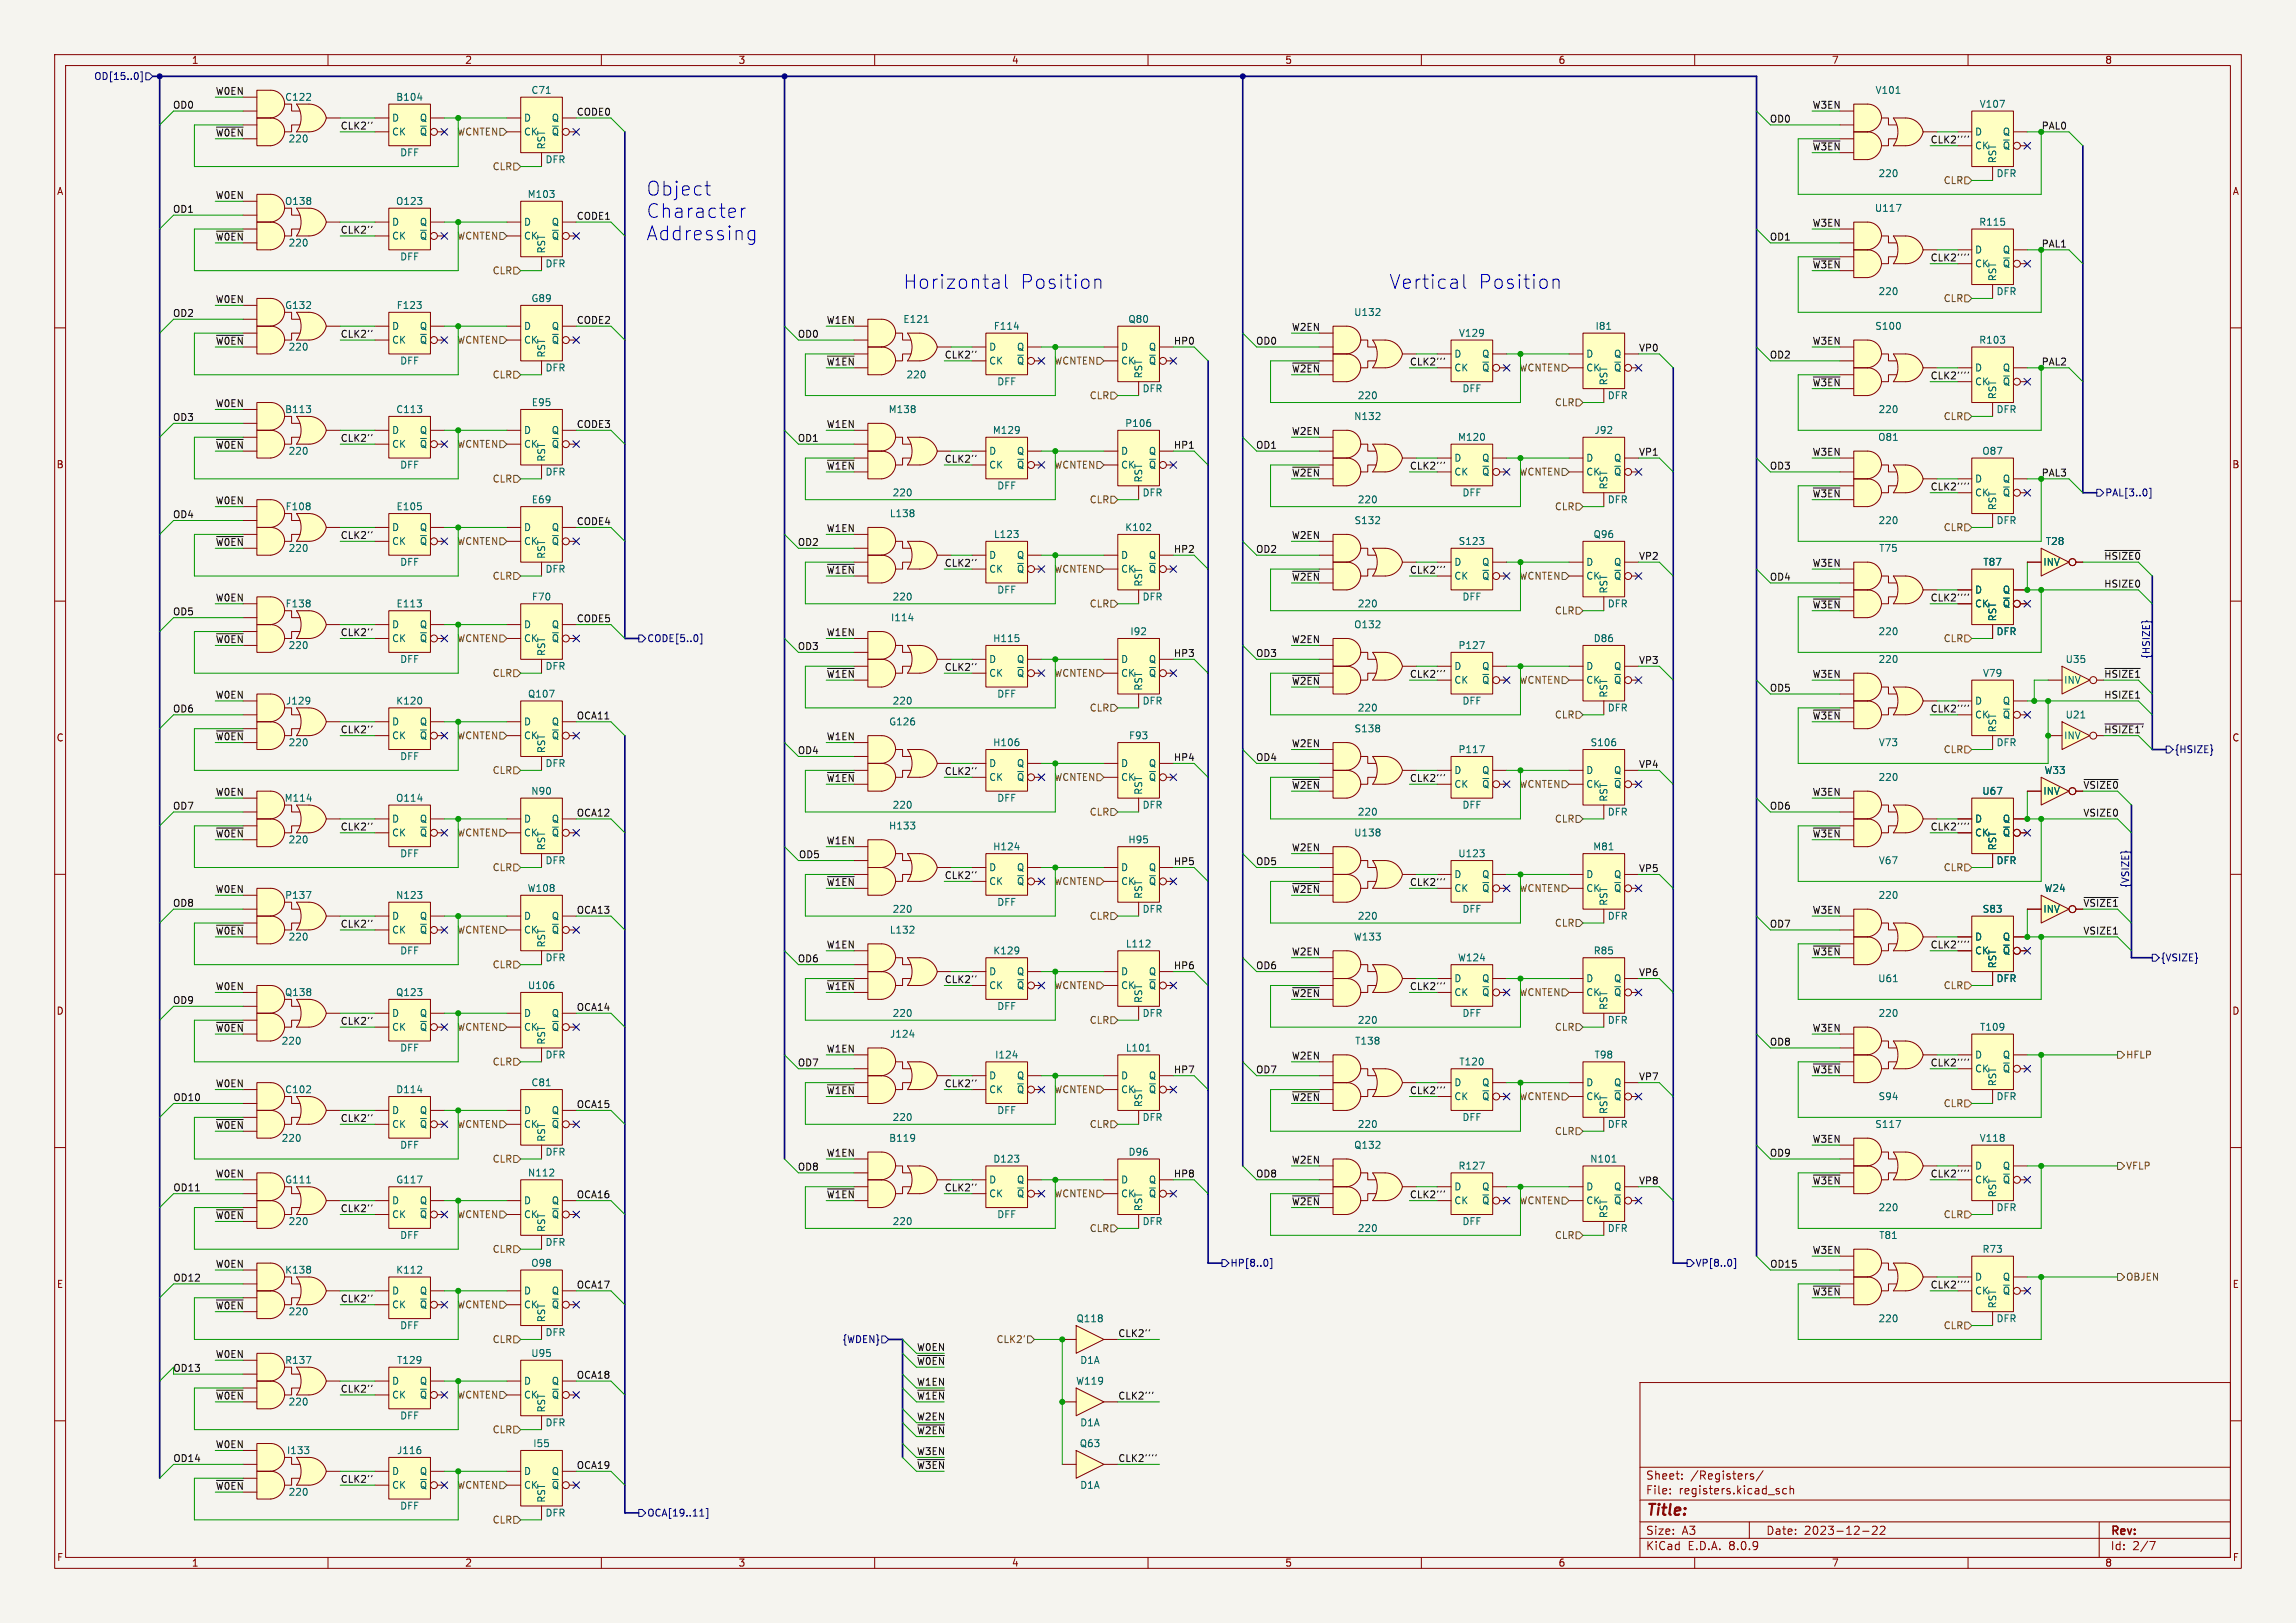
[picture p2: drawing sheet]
<svg xmlns="http://www.w3.org/2000/svg" width="420mm" height="297mm" viewBox="0 0 420 297" stroke-linecap="round" stroke-linejoin="round" font-family="sans-serif">
<defs><g id="words">
<g font-size="3.5" fill="#0000c2">
<text x="118.1" y="36">Object</text>
<text x="118.1" y="40.1">Character</text>
<text x="118.1" y="44.2">Addressing</text>
<text x="165.1" y="53.1">Horizontal</text>
<text x="186.5" y="53.1">Position</text>
<text x="254" y="53.1">Vertical</text>
<text x="270.3" y="53.1">Position</text>
</g>
<text font-size="2.8" fill="#840000" x="301" y="277.9">Title:</text>
<g font-size="2.1" fill="#840000">
<text x="301" y="273.7">File:</text>
<text x="301" y="271">Sheet:</text>
<text x="307.1" y="273.7">registers.kicad_sch</text>
<text x="309.2" y="271">/Registers/</text>
<text x="301" y="281.1">Size:</text>
<text x="307.6" y="281.1">A3</text>
<text x="323" y="281.1">Date:</text>
<text x="330" y="281.1">2023-12-22</text>
<text x="386" y="281.3">Rev:</text>
<text x="301" y="283.9">KiCad</text>
<text x="308.7" y="283.9">E.D.A.</text>
<text x="316.3" y="283.9">8.0.9</text>
<text x="386" y="283.9">Id:</text>
<text x="390.1" y="283.9">2/7</text>
</g>
<g font-size="1.8" fill="#840000">
<text x="35" y="11.9">1</text>
<text x="85" y="11.9">2</text>
<text x="135" y="11.9">3</text>
<text x="185" y="11.9">4</text>
<text x="235" y="11.9">5</text>
<text x="285" y="11.9">6</text>
<text x="335" y="11.9">7</text>
<text x="385" y="11.9">8</text>
<text x="10.3" y="35.9">A</text>
<text x="408.3" y="35.9">A</text>
<text x="10.3" y="85.9">B</text>
<text x="408.2" y="85.9">B</text>
<text x="10.3" y="135.9">C</text>
<text x="408.2" y="135.9">C</text>
<text x="10.3" y="185.9">D</text>
<text x="408.2" y="185.9">D</text>
<text x="10.3" y="235.9">E</text>
<text x="408.3" y="235.9">E</text>
<text x="10.3" y="285.9">F</text>
<text x="35" y="286.9">1</text>
<text x="85" y="286.9">2</text>
<text x="135" y="286.9">3</text>
<text x="185" y="286.9">4</text>
<text x="235" y="286.9">5</text>
<text x="285" y="286.9">6</text>
<text x="335" y="286.9">7</text>
<text x="385" y="286.9">8</text>
<text x="408.3" y="285.9">F</text>
</g>
<g font-size="1.8" fill="#000084">
<text x="17.1" y="14.8">OD[15..0]</text>
<text x="385" y="91">PAL[3..0]</text>
<text x="118.3" y="117.7">CODE[5..0]</text>
<text x="393.4" y="120.7" transform="rotate(-90 393.4 120.7)">{HSIZE}</text>
<text x="397.7" y="138">{HSIZE}</text>
<text x="389.5" y="162.6" transform="rotate(-90 389.5 162.6)">{VSIZE}</text>
<text x="395.2" y="176.1">{VSIZE}</text>
<text x="225" y="232">HP[8..0]</text>
<text x="310.1" y="232">VP[8..0]</text>
<text x="154" y="246">{WDEN}</text>
<text x="118.3" y="277.7">OCA[19..11]</text>
</g>
<g font-size="1.8" fill="#0f0f0f">
<text x="39.4" y="17.4">W0EN</text>
<text x="31.5" y="20">OD0</text>
<text x="62.2" y="23.8">CLK2''</text>
<text x="105.4" y="21.2">CODE0</text>
<text x="323.6" y="22.5">OD0</text>
<text x="331.5" y="20">W3EN</text>
<text x="373.4" y="23.8">PAL0</text>
<text x="39.4" y="25.1">~{W0EN}</text>
<text x="331.5" y="27.6">~{W3EN}</text>
<text x="353.1" y="26.3">CLK2''''</text>
<text x="31.5" y="39">OD1</text>
<text x="39.4" y="36.5">W0EN</text>
<text x="105.4" y="40.3">CODE1</text>
<text x="331.5" y="41.6">W3EN</text>
<text x="39.4" y="44.1">~{W0EN}</text>
<text x="62.2" y="42.8">CLK2''</text>
<text x="323.6" y="44.1">OD1</text>
<text x="353.1" y="47.9">CLK2''''</text>
<text x="373.4" y="45.4">PAL1</text>
<text x="331.5" y="49.2">~{W3EN}</text>
<text x="31.5" y="58.1">OD2</text>
<text x="39.4" y="55.5">W0EN</text>
<text x="105.4" y="59.3">CODE2</text>
<text x="151.1" y="59.3">W1EN</text>
<text x="39.4" y="63.2">~{W0EN}</text>
<text x="62.2" y="61.9">CLK2''</text>
<text x="145.8" y="61.9">OD0</text>
<text x="172.7" y="65.7">CLK2''</text>
<text x="214.6" y="63.2">HP0</text>
<text x="229.7" y="63.2">OD0</text>
<text x="236.2" y="60.6">W2EN</text>
<text x="299.7" y="64.4">VP0</text>
<text x="323.6" y="65.7">OD2</text>
<text x="331.5" y="63.2">W3EN</text>
<text x="151.1" y="67">~{W1EN}</text>
<text x="236.2" y="68.2">~{W2EN}</text>
<text x="257.8" y="67">CLK2'''</text>
<text x="331.5" y="70.8">~{W3EN}</text>
<text x="353.1" y="69.5">CLK2''''</text>
<text x="373.4" y="67">PAL2</text>
<text x="31.5" y="77.1">OD3</text>
<text x="39.4" y="74.6">W0EN</text>
<text x="39.4" y="82.2">~{W0EN}</text>
<text x="62.2" y="80.9">CLK2''</text>
<text x="105.4" y="78.4">CODE3</text>
<text x="145.8" y="80.9">OD1</text>
<text x="151.1" y="78.4">W1EN</text>
<text x="214.6" y="82.2">HP1</text>
<text x="229.7" y="82.2">OD1</text>
<text x="236.2" y="79.7">W2EN</text>
<text x="299.7" y="83.5">VP1</text>
<text x="331.5" y="83.5">W3EN</text>
<text x="151.1" y="86">~{W1EN}</text>
<text x="172.7" y="84.7">CLK2''</text>
<text x="236.2" y="87.3">~{W2EN}</text>
<text x="257.8" y="86">CLK2'''</text>
<text x="323.6" y="86">OD3</text>
<text x="353.1" y="89.8">CLK2''''</text>
<text x="373.4" y="87.3">PAL3</text>
<text x="31.5" y="94.9">OD4</text>
<text x="39.4" y="92.4">W0EN</text>
<text x="331.5" y="91.1">~{W3EN}</text>
<text x="39.4" y="100">~{W0EN}</text>
<text x="62.2" y="98.7">CLK2''</text>
<text x="105.4" y="96.2">CODE4</text>
<text x="145.8" y="100">OD2</text>
<text x="151.1" y="97.4">W1EN</text>
<text x="214.6" y="101.3">HP2</text>
<text x="229.7" y="101.3">OD2</text>
<text x="236.2" y="98.7">W2EN</text>
<text x="151.1" y="105.1">~{W1EN}</text>
<text x="172.7" y="103.8">CLK2''</text>
<text x="236.2" y="106.3">~{W2EN}</text>
<text x="257.8" y="105.1">CLK2'''</text>
<text x="299.7" y="102.5">VP2</text>
<text x="323.6" y="106.3">OD4</text>
<text x="331.5" y="103.8">W3EN</text>
<text x="384.8" y="107.6">HSIZE0</text>
<text x="384.8" y="102.5">~{HSIZE0}</text>
<text x="31.5" y="112.7">OD5</text>
<text x="39.4" y="110.1">W0EN</text>
<text x="105.4" y="114">CODE5</text>
<text x="331.5" y="111.4">~{W3EN}</text>
<text x="353.1" y="110.1">CLK2''''</text>
<text x="39.4" y="117.8">~{W0EN}</text>
<text x="62.2" y="116.5">CLK2''</text>
<text x="145.8" y="119">OD3</text>
<text x="151.1" y="116.5">W1EN</text>
<text x="236.2" y="117.8">W2EN</text>
<text x="151.1" y="124.1">~{W1EN}</text>
<text x="172.7" y="122.8">CLK2''</text>
<text x="214.6" y="120.3">HP3</text>
<text x="229.7" y="120.3">OD3</text>
<text x="236.2" y="125.4">~{W2EN}</text>
<text x="257.8" y="124.1">CLK2'''</text>
<text x="299.7" y="121.6">VP3</text>
<text x="331.5" y="124.1">W3EN</text>
<text x="384.8" y="124.1">~{HSIZE1}</text>
<text x="31.5" y="130.5">OD6</text>
<text x="39.4" y="127.9">W0EN</text>
<text x="105.4" y="131.7">OCA11</text>
<text x="323.6" y="126.7">OD5</text>
<text x="331.5" y="131.7">~{W3EN}</text>
<text x="353.1" y="130.5">CLK2''''</text>
<text x="384.8" y="127.9">HSIZE1</text>
<text x="39.4" y="135.5">~{W0EN}</text>
<text x="62.2" y="134.3">CLK2''</text>
<text x="151.1" y="135.5">W1EN</text>
<text x="236.2" y="136.8">W2EN</text>
<text x="384.8" y="134.3">~{HSIZE1'}</text>
<text x="145.8" y="138.1">OD4</text>
<text x="151.1" y="143.2">~{W1EN}</text>
<text x="172.7" y="141.9">CLK2''</text>
<text x="214.6" y="139.4">HP4</text>
<text x="229.7" y="139.4">OD4</text>
<text x="257.8" y="143.2">CLK2'''</text>
<text x="299.7" y="140.6">VP4</text>
<text x="31.5" y="148.2">OD7</text>
<text x="39.4" y="145.7">W0EN</text>
<text x="105.4" y="149.5">OCA12</text>
<text x="236.2" y="144.4">~{W2EN}</text>
<text x="323.6" y="148.2">OD6</text>
<text x="331.5" y="145.7">W3EN</text>
<text x="381" y="149.5">VSIZE0</text>
<text x="381" y="144.4">~{VSIZE0}</text>
<text x="39.4" y="153.3">~{W0EN}</text>
<text x="62.2" y="152.1">CLK2''</text>
<text x="151.1" y="154.6">W1EN</text>
<text x="236.2" y="155.9">W2EN</text>
<text x="331.5" y="153.3">~{W3EN}</text>
<text x="353.1" y="152.1">CLK2''''</text>
<text x="146" y="157.1">OD5</text>
<text x="172.7" y="160.9">CLK2''</text>
<text x="214.6" y="158.4">HP5</text>
<text x="229.7" y="158.4">OD5</text>
<text x="299.7" y="159.7">VP5</text>
<text x="31.5" y="166">OD8</text>
<text x="39.4" y="163.5">W0EN</text>
<text x="105.4" y="167.3">OCA13</text>
<text x="151.1" y="162.2">~{W1EN}</text>
<text x="236.2" y="163.5">~{W2EN}</text>
<text x="257.8" y="162.2">CLK2'''</text>
<text x="331.5" y="167.3">W3EN</text>
<text x="381" y="166">~{VSIZE1}</text>
<text x="39.4" y="171.1">~{W0EN}</text>
<text x="62.2" y="169.8">CLK2''</text>
<text x="151.1" y="173.6">W1EN</text>
<text x="323.6" y="169.8">OD7</text>
<text x="353.1" y="173.6">CLK2''''</text>
<text x="381" y="171.1">VSIZE1</text>
<text x="145.8" y="176.2">OD6</text>
<text x="172.7" y="180">CLK2''</text>
<text x="214.6" y="177.5">HP6</text>
<text x="229.7" y="177.5">OD6</text>
<text x="236.2" y="174.9">W2EN</text>
<text x="299.7" y="178.7">VP6</text>
<text x="331.5" y="174.9">~{W3EN}</text>
<text x="31.5" y="183.8">OD9</text>
<text x="39.4" y="181.3">W0EN</text>
<text x="105.4" y="185.1">OCA14</text>
<text x="151.1" y="181.3">~{W1EN}</text>
<text x="236.2" y="182.5">~{W2EN}</text>
<text x="257.8" y="181.3">CLK2'''</text>
<text x="39.4" y="188.9">~{W0EN}</text>
<text x="62.2" y="187.6">CLK2''</text>
<text x="323.6" y="191.4">OD8</text>
<text x="331.5" y="188.9">W3EN</text>
<text x="145.8" y="195.2">OD7</text>
<text x="151.1" y="192.7">W1EN</text>
<text x="214.6" y="196.5">HP7</text>
<text x="229.7" y="196.5">OD7</text>
<text x="236.2" y="194">W2EN</text>
<text x="299.7" y="197.8">VP7</text>
<text x="331.5" y="196.5">~{W3EN}</text>
<text x="353.1" y="195.2">CLK2''''</text>
<text x="31.6" y="201.6">OD10</text>
<text x="39.4" y="199">W0EN</text>
<text x="105.4" y="202.9">OCA15</text>
<text x="151.1" y="200.3">~{W1EN}</text>
<text x="172.7" y="199">CLK2''</text>
<text x="236.2" y="201.6">~{W2EN}</text>
<text x="257.8" y="200.3">CLK2'''</text>
<text x="39.4" y="206.7">~{W0EN}</text>
<text x="62.2" y="205.4">CLK2''</text>
<text x="331.5" y="209.2">W3EN</text>
<text x="39.4" y="215.6">W0EN</text>
<text x="145.8" y="214.3">OD8</text>
<text x="151.1" y="211.7">W1EN</text>
<text x="214.6" y="215.6">HP8</text>
<text x="229.7" y="215.6">OD8</text>
<text x="236.2" y="213">W2EN</text>
<text x="323.6" y="211.7">OD9</text>
<text x="353.1" y="215.6">CLK2''''</text>
<text x="31.6" y="218.1">OD11</text>
<text x="62.2" y="221.9">CLK2''</text>
<text x="105.4" y="219.4">OCA16</text>
<text x="151.1" y="219.4">~{W1EN}</text>
<text x="172.7" y="218.1">CLK2''</text>
<text x="236.2" y="220.6">~{W2EN}</text>
<text x="257.8" y="219.4">CLK2'''</text>
<text x="299.7" y="216.8">VP8</text>
<text x="331.5" y="216.8">~{W3EN}</text>
<text x="39.4" y="223.2">~{W0EN}</text>
<text x="39.4" y="232.1">W0EN</text>
<text x="323.7" y="232.1">OD15</text>
<text x="331.5" y="229.5">W3EN</text>
<text x="31.6" y="234.6">OD12</text>
<text x="39.4" y="239.7">~{W0EN}</text>
<text x="62.2" y="238.4">CLK2''</text>
<text x="105.4" y="235.9">OCA17</text>
<text x="331.5" y="237.1">~{W3EN}</text>
<text x="353.1" y="235.9">CLK2''''</text>
<text x="204.5" y="244.8">CLK2''</text>
<text x="39.4" y="248.6">W0EN</text>
<text x="167.6" y="247.3">W0EN</text>
<text x="167.6" y="249.8">~{W0EN}</text>
<text x="39.4" y="256.2">~{W0EN}</text>
<text x="62.2" y="254.9">CLK2''</text>
<text x="105.4" y="252.4">OCA18</text>
<text x="167.6" y="253.7">W1EN</text>
<text x="167.6" y="256.2">~{W1EN}</text>
<text x="204.5" y="256.2">CLK2'''</text>
<text x="167.6" y="262.5">~{W2EN}</text>
<text x="167.6" y="260">W2EN</text>
<text x="31.6" y="267.6">OD14</text>
<text x="39.4" y="265.1">W0EN</text>
<text x="105.4" y="268.9">OCA19</text>
<text x="167.6" y="268.9">~{W3EN}</text>
<text x="167.6" y="266.4">W3EN</text>
<text x="204.5" y="267.6">CLK2''''</text>
<text x="39.4" y="272.7">~{W0EN}</text>
<text x="62.2" y="271.4">CLK2''</text>
</g>
<g font-size="1.8" fill="#006464">
<text x="97.1" y="17.4">C71</text>
<text x="343" y="17.4">V101</text>
<text x="52.1" y="18.6">C122</text>
<text x="71.6" y="22.5">D</text>
<text x="72.4" y="18.6">B104</text>
<text x="76.7" y="22.5">Q</text>
<text x="95.8" y="22.5">D</text>
<text x="100.8" y="22.5">Q</text>
<text x="362" y="19.9">V107</text>
<text x="52.7" y="26.3">220</text>
<text x="71.6" y="25">CK</text>
<text x="73.1" y="28.8">DFF</text>
<text x="76.7" y="25">~{Q}</text>
<text x="95.8" y="25">CK</text>
<text x="99.9" y="27.4" transform="rotate(-90 99.9 27.4)">RST</text>
<text x="100.8" y="25">~{Q}</text>
<text x="361.2" y="27.5">CK</text>
<text x="361.2" y="25">D</text>
<text x="365.4" y="30" transform="rotate(-90 365.4 30)">RST</text>
<text x="366.3" y="25">Q</text>
<text x="366.3" y="27.5">~{Q}</text>
<text x="99.7" y="30.1">DFR</text>
<text x="343.5" y="32.6">220</text>
<text x="365.1" y="32.6">DFR</text>
<text x="52" y="37.7">O138</text>
<text x="71.6" y="41.5">D</text>
<text x="72.3" y="37.7">O123</text>
<text x="76.7" y="41.5">Q</text>
<text x="95.8" y="41.5">D</text>
<text x="96.4" y="36.4">M103</text>
<text x="100.8" y="41.5">Q</text>
<text x="342.9" y="39">U117</text>
<text x="361.9" y="41.5">R115</text>
<text x="52.7" y="45.3">220</text>
<text x="71.6" y="44">CK</text>
<text x="73.1" y="47.9">DFF</text>
<text x="76.7" y="44">~{Q}</text>
<text x="95.8" y="44">CK</text>
<text x="99.9" y="46.5" transform="rotate(-90 99.9 46.5)">RST</text>
<text x="100.8" y="44">~{Q}</text>
<text x="361.2" y="46.6">D</text>
<text x="366.3" y="46.6">Q</text>
<text x="99.7" y="49.1">DFR</text>
<text x="361.2" y="49.1">CK</text>
<text x="365.4" y="51.6" transform="rotate(-90 365.4 51.6)">RST</text>
<text x="366.3" y="49.1">~{Q}</text>
<text x="52.1" y="56.7">G132</text>
<text x="72.5" y="56.7">F123</text>
<text x="97.1" y="55.5">G89</text>
<text x="165.1" y="59.3">E121</text>
<text x="206.3" y="59.3">Q80</text>
<text x="247.6" y="58">U132</text>
<text x="343.5" y="54.2">220</text>
<text x="365.1" y="54.2">DFR</text>
<text x="52.7" y="64.4">220</text>
<text x="71.6" y="63.1">CK</text>
<text x="71.6" y="60.6">D</text>
<text x="76.7" y="60.6">Q</text>
<text x="76.7" y="63.1">~{Q}</text>
<text x="95.8" y="63.1">CK</text>
<text x="95.8" y="60.6">D</text>
<text x="99.9" y="65.5" transform="rotate(-90 99.9 65.5)">RST</text>
<text x="100.8" y="60.6">Q</text>
<text x="100.8" y="63.1">~{Q}</text>
<text x="180.8" y="64.4">D</text>
<text x="181.7" y="60.6">F114</text>
<text x="185.9" y="64.4">Q</text>
<text x="205" y="64.4">D</text>
<text x="210" y="64.4">Q</text>
<text x="265.9" y="65.6">D</text>
<text x="266.8" y="61.8">V129</text>
<text x="271" y="65.6">Q</text>
<text x="290.1" y="65.6">D</text>
<text x="291.8" y="60.6">I81</text>
<text x="295.1" y="65.6">Q</text>
<text x="342.9" y="60.6">S100</text>
<text x="361.9" y="63.1">R103</text>
<text x="73.1" y="66.9">DFF</text>
<text x="99.7" y="68.2">DFR</text>
<text x="165.7" y="69.4">220</text>
<text x="180.8" y="66.9">CK</text>
<text x="182.3" y="70.7">DFF</text>
<text x="185.9" y="66.9">~{Q}</text>
<text x="205" y="66.9">CK</text>
<text x="208.9" y="72">DFR</text>
<text x="209.1" y="69.3" transform="rotate(-90 209.1 69.3)">RST</text>
<text x="210" y="66.9">~{Q}</text>
<text x="265.9" y="68.2">CK</text>
<text x="267.4" y="72">DFF</text>
<text x="271" y="68.2">~{Q}</text>
<text x="290.1" y="68.2">CK</text>
<text x="294.2" y="70.6" transform="rotate(-90 294.2 70.6)">RST</text>
<text x="295.1" y="68.2">~{Q}</text>
<text x="361.2" y="70.7">CK</text>
<text x="361.2" y="68.2">D</text>
<text x="366.3" y="68.2">Q</text>
<text x="366.3" y="70.7">~{Q}</text>
<text x="52.1" y="75.8">B113</text>
<text x="72.4" y="75.8">C113</text>
<text x="97.2" y="74.5">E95</text>
<text x="162.5" y="75.8">M138</text>
<text x="247.6" y="77.1">N132</text>
<text x="248.3" y="73.3">220</text>
<text x="294" y="73.3">DFR</text>
<text x="343.5" y="75.8">220</text>
<text x="365.1" y="75.8">DFR</text>
<text x="365.4" y="73.2" transform="rotate(-90 365.4 73.2)">RST</text>
<text x="52.7" y="83.4">220</text>
<text x="71.6" y="82.1">CK</text>
<text x="71.6" y="79.6">D</text>
<text x="76.7" y="79.6">Q</text>
<text x="76.7" y="82.1">~{Q}</text>
<text x="95.8" y="82.1">CK</text>
<text x="95.8" y="79.6">D</text>
<text x="100.8" y="79.6">Q</text>
<text x="100.8" y="82.1">~{Q}</text>
<text x="180.8" y="83.4">D</text>
<text x="181.5" y="79.6">M129</text>
<text x="185.9" y="83.4">Q</text>
<text x="205" y="83.4">D</text>
<text x="205.7" y="78.3">P106</text>
<text x="210" y="83.4">Q</text>
<text x="266.6" y="80.9">M120</text>
<text x="291.6" y="79.6">J92</text>
<text x="343.5" y="80.9">O81</text>
<text x="362.5" y="83.4">O87</text>
<text x="73.1" y="86">DFF</text>
<text x="99.7" y="87.2">DFR</text>
<text x="99.9" y="84.6" transform="rotate(-90 99.9 84.6)">RST</text>
<text x="180.8" y="86">CK</text>
<text x="182.3" y="89.8">DFF</text>
<text x="185.9" y="86">~{Q}</text>
<text x="205" y="86">CK</text>
<text x="209.1" y="88.4" transform="rotate(-90 209.1 88.4)">RST</text>
<text x="210" y="86">~{Q}</text>
<text x="265.9" y="87.2">CK</text>
<text x="265.9" y="84.7">D</text>
<text x="271" y="84.7">Q</text>
<text x="271" y="87.2">~{Q}</text>
<text x="290.1" y="87.2">CK</text>
<text x="290.1" y="84.7">D</text>
<text x="294.2" y="89.7" transform="rotate(-90 294.2 89.7)">RST</text>
<text x="295.1" y="84.7">Q</text>
<text x="295.1" y="87.2">~{Q}</text>
<text x="361.2" y="88.5">D</text>
<text x="366.3" y="88.5">Q</text>
<text x="52.1" y="93.6">F108</text>
<text x="72.4" y="93.6">E105</text>
<text x="97.2" y="92.3">E69</text>
<text x="162.7" y="94.8">L138</text>
<text x="163.2" y="91">220</text>
<text x="208.9" y="91">DFR</text>
<text x="248.3" y="92.3">220</text>
<text x="267.4" y="91">DFF</text>
<text x="294" y="92.3">DFR</text>
<text x="361.2" y="91">CK</text>
<text x="365.4" y="93.5" transform="rotate(-90 365.4 93.5)">RST</text>
<text x="366.3" y="91">~{Q}</text>
<text x="52.7" y="101.2">220</text>
<text x="71.6" y="99.9">CK</text>
<text x="71.6" y="97.4">D</text>
<text x="76.7" y="97.4">Q</text>
<text x="76.7" y="99.9">~{Q}</text>
<text x="95.8" y="99.9">CK</text>
<text x="95.8" y="97.4">D</text>
<text x="100.8" y="97.4">Q</text>
<text x="100.8" y="99.9">~{Q}</text>
<text x="181.7" y="98.7">L123</text>
<text x="205.7" y="97.4">K102</text>
<text x="247.7" y="96.1">S132</text>
<text x="266.7" y="99.9">S123</text>
<text x="291.4" y="98.7">Q96</text>
<text x="343.5" y="96.1">220</text>
<text x="343.6" y="101.2">T75</text>
<text x="365.1" y="96.1">DFR</text>
<text x="374.1" y="99.9">T28</text>
<text x="73.1" y="103.7">DFF</text>
<text x="99.7" y="105">DFR</text>
<text x="99.9" y="102.4" transform="rotate(-90 99.9 102.4)">RST</text>
<text x="180.8" y="105">CK</text>
<text x="180.8" y="102.5">D</text>
<text x="185.9" y="102.5">Q</text>
<text x="185.9" y="105">~{Q}</text>
<text x="205" y="105">CK</text>
<text x="205" y="102.5">D</text>
<text x="209.1" y="107.4" transform="rotate(-90 209.1 107.4)">RST</text>
<text x="210" y="102.5">Q</text>
<text x="210" y="105">~{Q}</text>
<text x="265.9" y="106.3">CK</text>
<text x="265.9" y="103.7">D</text>
<text x="271" y="103.7">Q</text>
<text x="271" y="106.3">~{Q}</text>
<text x="290.1" y="106.3">CK</text>
<text x="290.1" y="103.7">D</text>
<text x="295.1" y="103.7">Q</text>
<text x="295.1" y="106.3">~{Q}</text>
<text x="362.7" y="103.7">T87</text>
<text x="373.7" y="103.7">INV</text>
<text x="52.1" y="111.4">F138</text>
<text x="72.4" y="111.4">E113</text>
<text x="97.2" y="110.1">F70</text>
<text x="162.9" y="113.9">I114</text>
<text x="163.2" y="110.1">220</text>
<text x="182.3" y="108.8">DFF</text>
<text x="208.9" y="110.1">DFR</text>
<text x="248.3" y="111.4">220</text>
<text x="267.4" y="110.1">DFF</text>
<text x="294" y="111.4">DFR</text>
<text x="294.2" y="108.7" transform="rotate(-90 294.2 108.7)">RST</text>
<text x="361.2" y="111.4">CK</text>
<text x="361.2" y="108.8">D</text>
<text x="365.4" y="113.8" transform="rotate(-90 365.4 113.8)">RST</text>
<text x="366.3" y="108.8">Q</text>
<text x="366.3" y="111.4">~{Q}</text>
<text x="52.7" y="119">220</text>
<text x="71.6" y="117.7">CK</text>
<text x="71.6" y="115.2">D</text>
<text x="76.7" y="115.2">Q</text>
<text x="76.7" y="117.7">~{Q}</text>
<text x="95.8" y="117.7">CK</text>
<text x="95.8" y="115.2">D</text>
<text x="100.8" y="115.2">Q</text>
<text x="100.8" y="117.7">~{Q}</text>
<text x="181.6" y="117.7">H115</text>
<text x="206.7" y="116.4">I92</text>
<text x="247.6" y="115.2">O132</text>
<text x="266.7" y="119">P127</text>
<text x="291.4" y="117.7">D86</text>
<text x="343.5" y="116.4">220</text>
<text x="365.1" y="116.4">DFR</text>
<text x="73.1" y="121.5">DFF</text>
<text x="99.7" y="122.8">DFR</text>
<text x="99.9" y="120.1" transform="rotate(-90 99.9 120.1)">RST</text>
<text x="180.8" y="124.1">CK</text>
<text x="180.8" y="121.5">D</text>
<text x="185.9" y="121.5">Q</text>
<text x="185.9" y="124.1">~{Q}</text>
<text x="205" y="124.1">CK</text>
<text x="205" y="121.5">D</text>
<text x="210" y="121.5">Q</text>
<text x="210" y="124.1">~{Q}</text>
<text x="265.9" y="125.3">CK</text>
<text x="265.9" y="122.8">D</text>
<text x="271" y="122.8">Q</text>
<text x="271" y="125.3">~{Q}</text>
<text x="290.1" y="125.3">CK</text>
<text x="290.1" y="122.8">D</text>
<text x="295.1" y="122.8">Q</text>
<text x="295.1" y="125.3">~{Q}</text>
<text x="343.5" y="121.5">220</text>
<text x="362.6" y="124.1">V79</text>
<text x="377.5" y="125.3">INV</text>
<text x="377.8" y="121.5">U35</text>
<text x="52.2" y="129.1">J129</text>
<text x="72.4" y="129.1">K120</text>
<text x="96.5" y="127.9">Q107</text>
<text x="163.2" y="129.1">220</text>
<text x="182.3" y="127.9">DFF</text>
<text x="208.9" y="129.1">DFR</text>
<text x="209.1" y="126.5" transform="rotate(-90 209.1 126.5)">RST</text>
<text x="248.3" y="130.4">220</text>
<text x="267.4" y="129.1">DFF</text>
<text x="294" y="130.4">DFR</text>
<text x="294.2" y="127.8" transform="rotate(-90 294.2 127.8)">RST</text>
<text x="361.2" y="131.7">CK</text>
<text x="361.2" y="129.1">D</text>
<text x="366.3" y="129.1">Q</text>
<text x="366.3" y="131.7">~{Q}</text>
<text x="377.8" y="131.7">U21</text>
<text x="52.7" y="136.8">220</text>
<text x="71.6" y="135.5">CK</text>
<text x="71.6" y="132.9">D</text>
<text x="76.7" y="132.9">Q</text>
<text x="76.7" y="135.5">~{Q}</text>
<text x="95.8" y="135.5">CK</text>
<text x="95.8" y="132.9">D</text>
<text x="99.9" y="137.9" transform="rotate(-90 99.9 137.9)">RST</text>
<text x="100.8" y="132.9">Q</text>
<text x="100.8" y="135.5">~{Q}</text>
<text x="162.5" y="132.9">G126</text>
<text x="181.6" y="136.8">H106</text>
<text x="206.4" y="135.5">F93</text>
<text x="247.7" y="134.2">S138</text>
<text x="290.8" y="136.8">S106</text>
<text x="343.6" y="136.8">V73</text>
<text x="365.1" y="136.8">DFR</text>
<text x="365.4" y="134.1" transform="rotate(-90 365.4 134.1)">RST</text>
<text x="377.5" y="135.5">INV</text>
<text x="73.1" y="139.3">DFF</text>
<text x="99.7" y="140.6">DFR</text>
<text x="180.8" y="143.1">CK</text>
<text x="180.8" y="140.6">D</text>
<text x="185.9" y="140.6">Q</text>
<text x="185.9" y="143.1">~{Q}</text>
<text x="205" y="143.1">CK</text>
<text x="205" y="140.6">D</text>
<text x="210" y="140.6">Q</text>
<text x="210" y="143.1">~{Q}</text>
<text x="265.9" y="141.8">D</text>
<text x="266.7" y="138">P117</text>
<text x="271" y="141.8">Q</text>
<text x="290.1" y="141.8">D</text>
<text x="295.1" y="141.8">Q</text>
<text x="343.5" y="143.1">220</text>
<text x="373.9" y="141.8">W33</text>
<text x="52" y="146.9">M114</text>
<text x="72.3" y="146.9">O114</text>
<text x="97.1" y="145.6">N90</text>
<text x="163.2" y="148.2">220</text>
<text x="182.3" y="146.9">DFF</text>
<text x="208.9" y="148.2">DFR</text>
<text x="209.1" y="145.5" transform="rotate(-90 209.1 145.5)">RST</text>
<text x="248.3" y="149.5">220</text>
<text x="265.9" y="144.4">CK</text>
<text x="267.4" y="148.2">DFF</text>
<text x="271" y="144.4">~{Q}</text>
<text x="290.1" y="144.4">CK</text>
<text x="294" y="149.5">DFR</text>
<text x="294.2" y="146.8" transform="rotate(-90 294.2 146.8)">RST</text>
<text x="295.1" y="144.4">~{Q}</text>
<text x="362.5" y="145.6">U67</text>
<text x="373.7" y="145.6">INV</text>
<text x="52.7" y="154.5">220</text>
<text x="71.6" y="153.3">CK</text>
<text x="71.6" y="150.7">D</text>
<text x="76.7" y="150.7">Q</text>
<text x="76.7" y="153.3">~{Q}</text>
<text x="95.8" y="153.3">CK</text>
<text x="95.8" y="150.7">D</text>
<text x="99.9" y="155.7" transform="rotate(-90 99.9 155.7)">RST</text>
<text x="100.8" y="150.7">Q</text>
<text x="100.8" y="153.3">~{Q}</text>
<text x="162.5" y="152">H133</text>
<text x="181.6" y="155.8">H124</text>
<text x="206.3" y="154.5">H95</text>
<text x="247.6" y="153.3">U138</text>
<text x="291.3" y="155.8">M81</text>
<text x="361.2" y="153.3">CK</text>
<text x="361.2" y="150.7">D</text>
<text x="365.4" y="155.7" transform="rotate(-90 365.4 155.7)">RST</text>
<text x="366.3" y="150.7">Q</text>
<text x="366.3" y="153.3">~{Q}</text>
<text x="73.1" y="157.1">DFF</text>
<text x="99.7" y="158.3">DFR</text>
<text x="180.8" y="159.6">D</text>
<text x="185.9" y="159.6">Q</text>
<text x="205" y="159.6">D</text>
<text x="210" y="159.6">Q</text>
<text x="265.9" y="160.9">D</text>
<text x="266.7" y="157.1">U123</text>
<text x="271" y="160.9">Q</text>
<text x="290.1" y="160.9">D</text>
<text x="295.1" y="160.9">Q</text>
<text x="343.6" y="158.3">V67</text>
<text x="365.1" y="158.3">DFR</text>
<text x="52.1" y="164.7">P137</text>
<text x="72.3" y="164.7">N123</text>
<text x="96.4" y="163.4">W108</text>
<text x="163.2" y="167.2">220</text>
<text x="180.8" y="162.2">CK</text>
<text x="182.3" y="166">DFF</text>
<text x="185.9" y="162.2">~{Q}</text>
<text x="205" y="162.2">CK</text>
<text x="208.9" y="167.2">DFR</text>
<text x="209.1" y="164.6" transform="rotate(-90 209.1 164.6)">RST</text>
<text x="210" y="162.2">~{Q}</text>
<text x="265.9" y="163.4">CK</text>
<text x="267.4" y="167.2">DFF</text>
<text x="271" y="163.4">~{Q}</text>
<text x="290.1" y="163.4">CK</text>
<text x="294.2" y="165.9" transform="rotate(-90 294.2 165.9)">RST</text>
<text x="295.1" y="163.4">~{Q}</text>
<text x="343.5" y="164.7">220</text>
<text x="362.6" y="167.2">S83</text>
<text x="373.7" y="167.2">INV</text>
<text x="373.9" y="163.4">W24</text>
<text x="52.7" y="172.3">220</text>
<text x="71.6" y="171">CK</text>
<text x="71.6" y="168.5">D</text>
<text x="76.7" y="168.5">Q</text>
<text x="76.7" y="171">~{Q}</text>
<text x="95.8" y="171">CK</text>
<text x="95.8" y="168.5">D</text>
<text x="99.9" y="173.5" transform="rotate(-90 99.9 173.5)">RST</text>
<text x="100.8" y="168.5">Q</text>
<text x="100.8" y="171">~{Q}</text>
<text x="162.7" y="171">L132</text>
<text x="205.9" y="173.6">L112</text>
<text x="247.5" y="172.3">W133</text>
<text x="248.3" y="168.5">220</text>
<text x="294" y="168.5">DFR</text>
<text x="361.2" y="172.3">D</text>
<text x="366.3" y="172.3">Q</text>
<text x="73.1" y="174.9">DFF</text>
<text x="99.7" y="176.1">DFR</text>
<text x="180.8" y="178.7">D</text>
<text x="181.6" y="174.9">K129</text>
<text x="185.9" y="178.7">Q</text>
<text x="205" y="178.7">D</text>
<text x="210" y="178.7">Q</text>
<text x="265.9" y="179.9">D</text>
<text x="266.6" y="176.1">W124</text>
<text x="271" y="179.9">Q</text>
<text x="290.1" y="179.9">D</text>
<text x="291.4" y="174.9">R85</text>
<text x="295.1" y="179.9">Q</text>
<text x="343.5" y="179.9">U61</text>
<text x="361.2" y="174.9">CK</text>
<text x="365.1" y="179.9">DFR</text>
<text x="365.4" y="177.3" transform="rotate(-90 365.4 177.3)">RST</text>
<text x="366.3" y="174.9">~{Q}</text>
<text x="52" y="182.5">Q138</text>
<text x="72.3" y="182.5">Q123</text>
<text x="96.5" y="181.2">U106</text>
<text x="180.8" y="181.2">CK</text>
<text x="182.3" y="185">DFF</text>
<text x="185.9" y="181.2">~{Q}</text>
<text x="205" y="181.2">CK</text>
<text x="209.1" y="183.6" transform="rotate(-90 209.1 183.6)">RST</text>
<text x="210" y="181.2">~{Q}</text>
<text x="265.9" y="182.5">CK</text>
<text x="271" y="182.5">~{Q}</text>
<text x="290.1" y="182.5">CK</text>
<text x="294.2" y="184.9" transform="rotate(-90 294.2 184.9)">RST</text>
<text x="295.1" y="182.5">~{Q}</text>
<text x="51.4" y="191.4">220</text>
<text x="71.6" y="188.8">CK</text>
<text x="71.6" y="186.3">D</text>
<text x="76.7" y="186.3">Q</text>
<text x="76.7" y="188.8">~{Q}</text>
<text x="95.8" y="188.8">CK</text>
<text x="95.8" y="186.3">D</text>
<text x="99.9" y="191.3" transform="rotate(-90 99.9 191.3)">RST</text>
<text x="100.8" y="186.3">Q</text>
<text x="100.8" y="188.8">~{Q}</text>
<text x="162.7" y="190.1">J124</text>
<text x="163.2" y="186.3">220</text>
<text x="208.9" y="186.3">DFR</text>
<text x="247.8" y="191.4">T138</text>
<text x="248.3" y="187.6">220</text>
<text x="267.4" y="186.3">DFF</text>
<text x="294" y="187.6">DFR</text>
<text x="343.5" y="186.3">220</text>
<text x="362.1" y="188.8">T109</text>
<text x="73.1" y="192.6">DFF</text>
<text x="99.7" y="193.9">DFR</text>
<text x="180.8" y="197.7">D</text>
<text x="181.9" y="193.9">I124</text>
<text x="185.9" y="197.7">Q</text>
<text x="205" y="197.7">D</text>
<text x="205.9" y="192.6">L101</text>
<text x="210" y="197.7">Q</text>
<text x="266.8" y="195.2">T120</text>
<text x="291.6" y="193.9">T98</text>
<text x="361.2" y="196.4">CK</text>
<text x="361.2" y="193.9">D</text>
<text x="366.3" y="193.9">Q</text>
<text x="366.3" y="196.4">~{Q}</text>
<text x="52.1" y="200.3">C102</text>
<text x="72.4" y="200.3">D114</text>
<text x="97.1" y="199">C81</text>
<text x="180.8" y="200.3">CK</text>
<text x="185.9" y="200.3">~{Q}</text>
<text x="205" y="200.3">CK</text>
<text x="209.1" y="202.7" transform="rotate(-90 209.1 202.7)">RST</text>
<text x="210" y="200.3">~{Q}</text>
<text x="265.9" y="201.5">CK</text>
<text x="265.9" y="199">D</text>
<text x="271" y="199">Q</text>
<text x="271" y="201.5">~{Q}</text>
<text x="290.1" y="201.5">CK</text>
<text x="290.1" y="199">D</text>
<text x="294.2" y="204" transform="rotate(-90 294.2 204)">RST</text>
<text x="295.1" y="199">Q</text>
<text x="295.1" y="201.5">~{Q}</text>
<text x="343.5" y="201.5">S94</text>
<text x="365.1" y="201.5">DFR</text>
<text x="365.4" y="198.9" transform="rotate(-90 365.4 198.9)">RST</text>
<text x="51.4" y="209.1">220</text>
<text x="71.6" y="206.6">CK</text>
<text x="71.6" y="204.1">D</text>
<text x="76.7" y="204.1">Q</text>
<text x="76.7" y="206.6">~{Q}</text>
<text x="95.8" y="206.6">CK</text>
<text x="95.8" y="204.1">D</text>
<text x="99.9" y="209" transform="rotate(-90 99.9 209)">RST</text>
<text x="100.8" y="204.1">Q</text>
<text x="100.8" y="206.6">~{Q}</text>
<text x="162.5" y="209.1">B119</text>
<text x="163.2" y="205.3">220</text>
<text x="182.3" y="204.1">DFF</text>
<text x="208.9" y="205.3">DFR</text>
<text x="248.3" y="206.6">220</text>
<text x="267.4" y="205.3">DFF</text>
<text x="294" y="206.6">DFR</text>
<text x="342.9" y="206.6">S117</text>
<text x="362" y="209.1">V118</text>
<text x="73.1" y="210.4">DFF</text>
<text x="96.5" y="215.5">N112</text>
<text x="99.7" y="211.7">DFR</text>
<text x="181.6" y="213">D123</text>
<text x="206.3" y="211.7">D96</text>
<text x="247.6" y="210.4">Q132</text>
<text x="266.7" y="214.2">R127</text>
<text x="290.8" y="213">N101</text>
<text x="361.2" y="214.2">D</text>
<text x="366.3" y="214.2">Q</text>
<text x="52.1" y="216.8">G111</text>
<text x="71.6" y="220.6">D</text>
<text x="72.4" y="216.8">G117</text>
<text x="76.7" y="220.6">Q</text>
<text x="95.8" y="220.6">D</text>
<text x="100.8" y="220.6">Q</text>
<text x="180.8" y="219.3">CK</text>
<text x="180.8" y="216.8">D</text>
<text x="185.9" y="216.8">Q</text>
<text x="185.9" y="219.3">~{Q}</text>
<text x="205" y="219.3">CK</text>
<text x="205" y="216.8">D</text>
<text x="209.1" y="221.7" transform="rotate(-90 209.1 221.7)">RST</text>
<text x="210" y="216.8">Q</text>
<text x="210" y="219.3">~{Q}</text>
<text x="265.9" y="220.6">CK</text>
<text x="265.9" y="218">D</text>
<text x="271" y="218">Q</text>
<text x="271" y="220.6">~{Q}</text>
<text x="290.1" y="220.6">CK</text>
<text x="290.1" y="218">D</text>
<text x="295.1" y="218">Q</text>
<text x="295.1" y="220.6">~{Q}</text>
<text x="343.5" y="221.8">220</text>
<text x="361.2" y="216.8">CK</text>
<text x="365.1" y="221.8">DFR</text>
<text x="365.4" y="219.2" transform="rotate(-90 365.4 219.2)">RST</text>
<text x="366.3" y="216.8">~{Q}</text>
<text x="52.7" y="224.4">220</text>
<text x="71.6" y="223.1">CK</text>
<text x="73.1" y="226.9">DFF</text>
<text x="76.7" y="223.1">~{Q}</text>
<text x="95.8" y="223.1">CK</text>
<text x="99.9" y="225.6" transform="rotate(-90 99.9 225.6)">RST</text>
<text x="100.8" y="223.1">~{Q}</text>
<text x="163.2" y="224.4">220</text>
<text x="182.3" y="223.1">DFF</text>
<text x="208.9" y="224.4">DFR</text>
<text x="248.3" y="225.7">220</text>
<text x="267.4" y="224.4">DFF</text>
<text x="294" y="225.7">DFR</text>
<text x="294.2" y="223" transform="rotate(-90 294.2 223)">RST</text>
<text x="343.6" y="226.9">T81</text>
<text x="52.1" y="233.3">K138</text>
<text x="72.4" y="233.3">K112</text>
<text x="97.1" y="232">O98</text>
<text x="99.7" y="228.2">DFR</text>
<text x="362.5" y="229.5">R73</text>
<text x="71.6" y="239.6">CK</text>
<text x="71.6" y="237.1">D</text>
<text x="76.7" y="237.1">Q</text>
<text x="76.7" y="239.6">~{Q}</text>
<text x="95.8" y="239.6">CK</text>
<text x="95.8" y="237.1">D</text>
<text x="100.8" y="237.1">Q</text>
<text x="100.8" y="239.6">~{Q}</text>
<text x="361.2" y="237.1">CK</text>
<text x="361.2" y="234.5">D</text>
<text x="365.4" y="239.5" transform="rotate(-90 365.4 239.5)">RST</text>
<text x="366.3" y="234.5">Q</text>
<text x="366.3" y="237.1">~{Q}</text>
<text x="52.7" y="240.9">220</text>
<text x="73.1" y="243.4">DFF</text>
<text x="99.7" y="244.7">DFR</text>
<text x="99.9" y="242.1" transform="rotate(-90 99.9 242.1)">RST</text>
<text x="196.8" y="242.2">Q118</text>
<text x="343.5" y="242.2">220</text>
<text x="365.1" y="242.2">DFR</text>
<text x="52.1" y="249.8">R137</text>
<text x="72.5" y="249.8">T129</text>
<text x="97.1" y="248.5">U95</text>
<text x="197.5" y="249.8">D1A</text>
<text x="52.7" y="257.4">220</text>
<text x="71.6" y="256.1">CK</text>
<text x="71.6" y="253.6">D</text>
<text x="76.7" y="253.6">Q</text>
<text x="76.7" y="256.1">~{Q}</text>
<text x="95.8" y="256.1">CK</text>
<text x="95.8" y="253.6">D</text>
<text x="100.8" y="253.6">Q</text>
<text x="100.8" y="256.1">~{Q}</text>
<text x="196.7" y="253.6">W119</text>
<text x="73.1" y="259.9">DFF</text>
<text x="99.7" y="261.2">DFR</text>
<text x="99.9" y="258.6" transform="rotate(-90 99.9 258.6)">RST</text>
<text x="197.5" y="261.2">D1A</text>
<text x="52.4" y="266.3">I133</text>
<text x="72.5" y="266.3">J116</text>
<text x="97.4" y="265">I55</text>
<text x="197.4" y="265">Q63</text>
<text x="52.7" y="273.9">220</text>
<text x="71.6" y="272.6">CK</text>
<text x="71.6" y="270.1">D</text>
<text x="76.7" y="270.1">Q</text>
<text x="76.7" y="272.6">~{Q}</text>
<text x="95.8" y="272.6">CK</text>
<text x="95.8" y="270.1">D</text>
<text x="99.9" y="275.1" transform="rotate(-90 99.9 275.1)">RST</text>
<text x="100.8" y="270.1">Q</text>
<text x="100.8" y="272.6">~{Q}</text>
<text x="197.5" y="272.6">D1A</text>
<text x="73.1" y="276.5">DFF</text>
<text x="99.7" y="277.7">DFR</text>
</g>
<g font-size="1.8" fill="#725600">
<text x="83.5" y="25">WCNTEN</text>
<text x="90" y="31.3">CLR</text>
<text x="355.4" y="33.9">CLR</text>
<text x="83.5" y="44">WCNTEN</text>
<text x="90" y="50.4">CLR</text>
<text x="355.4" y="55.5">CLR</text>
<text x="83.5" y="63.1">WCNTEN</text>
<text x="90" y="69.4">CLR</text>
<text x="192.8" y="66.9">WCNTEN</text>
<text x="277.9" y="68.2">WCNTEN</text>
<text x="199.2" y="73.3">CLR</text>
<text x="284.3" y="74.5">CLR</text>
<text x="355.4" y="77.1">CLR</text>
<text x="83.5" y="82.1">WCNTEN</text>
<text x="90" y="88.5">CLR</text>
<text x="192.8" y="86">WCNTEN</text>
<text x="277.9" y="87.2">WCNTEN</text>
<text x="199.2" y="92.3">CLR</text>
<text x="284.3" y="93.6">CLR</text>
<text x="83.5" y="99.9">WCNTEN</text>
<text x="355.4" y="97.4">CLR</text>
<text x="90" y="106.3">CLR</text>
<text x="192.8" y="105">WCNTEN</text>
<text x="277.9" y="106.3">WCNTEN</text>
<text x="199.2" y="111.4">CLR</text>
<text x="284.3" y="112.6">CLR</text>
<text x="83.5" y="117.7">WCNTEN</text>
<text x="355.4" y="117.7">CLR</text>
<text x="90" y="124.1">CLR</text>
<text x="192.8" y="124.1">WCNTEN</text>
<text x="277.9" y="125.3">WCNTEN</text>
<text x="199.2" y="130.4">CLR</text>
<text x="284.3" y="131.7">CLR</text>
<text x="83.5" y="135.5">WCNTEN</text>
<text x="90" y="141.8">CLR</text>
<text x="192.8" y="143.1">WCNTEN</text>
<text x="355.4" y="138">CLR</text>
<text x="199.2" y="149.5">CLR</text>
<text x="277.9" y="144.4">WCNTEN</text>
<text x="83.5" y="153.3">WCNTEN</text>
<text x="284.3" y="150.7">CLR</text>
<text x="90" y="159.6">CLR</text>
<text x="355.4" y="159.6">CLR</text>
<text x="192.8" y="162.2">WCNTEN</text>
<text x="277.9" y="163.4">WCNTEN</text>
<text x="83.5" y="171">WCNTEN</text>
<text x="199.2" y="168.5">CLR</text>
<text x="284.3" y="169.8">CLR</text>
<text x="90" y="177.4">CLR</text>
<text x="192.8" y="181.2">WCNTEN</text>
<text x="277.9" y="182.5">WCNTEN</text>
<text x="355.4" y="181.2">CLR</text>
<text x="83.5" y="188.8">WCNTEN</text>
<text x="199.2" y="187.6">CLR</text>
<text x="284.3" y="188.8">CLR</text>
<text x="90" y="195.2">CLR</text>
<text x="388.8" y="193.9">HFLP</text>
<text x="192.8" y="200.3">WCNTEN</text>
<text x="277.9" y="201.5">WCNTEN</text>
<text x="355.4" y="202.8">CLR</text>
<text x="83.5" y="206.6">WCNTEN</text>
<text x="199.2" y="206.6">CLR</text>
<text x="284.3" y="207.9">CLR</text>
<text x="90" y="213">CLR</text>
<text x="388.8" y="214.2">VFLP</text>
<text x="192.8" y="219.3">WCNTEN</text>
<text x="277.9" y="220.6">WCNTEN</text>
<text x="83.5" y="223.1">WCNTEN</text>
<text x="199.2" y="225.7">CLR</text>
<text x="284.3" y="226.9">CLR</text>
<text x="355.4" y="223.1">CLR</text>
<text x="90" y="229.5">CLR</text>
<text x="83.5" y="239.6">WCNTEN</text>
<text x="388.8" y="234.5">OBJEN</text>
<text x="90" y="246">CLR</text>
<text x="182.2" y="246">CLK2'</text>
<text x="355.4" y="243.4">CLR</text>
<text x="83.5" y="256.1">WCNTEN</text>
<text x="90" y="262.5">CLR</text>
<text x="83.5" y="272.6">WCNTEN</text>
<text x="90" y="279">CLR</text>
</g>
<text font-size="1.8" fill="#009600" x="31.6" y="251.1">OD13</text>
</g></defs>
<path d="M0 0h420v297h-420z" fill="#f5f4ef" stroke="#f5f4ef" stroke-width=".18"/>
<g fill="none" stroke="#840000" stroke-width=".18">
<path d="M10 10h400v277h-400zM12 12h396v273h-396zM60 10v2M110 10v2M160 10v2M210 10v2M260 10v2M310 10v2M360 10v2M10 60h2M408 60h2M10 110h2"/>
<path d="M408 110h2M10 160h2M408 160h2M10 210h2M408 210h2M300 253h108v32h-108zM10 260h2M300 278.5h108M300 274.5h108M300 268.5h108M305.5 273.2v.2M305.5 272.5v.1"/>
<path d="M307.7 270.5v.2M307.7 269.8v.1M320 278.5v3M320.7 269.8l-.3-.1-.2 .2v.2l.5 .2v.3h-.5M322.5 269.1l-1.3 1.9M326.8 272.5l-.4-.1-.3 .3v.4l.1 .2h.6M327.4 272.5l.3-.1 .3 .1 .1 .9M327.4 271.9v1.5M342.5 279.4l.6-.1 .2 .1 .1 .3-1 1.1h1M343.9 279.4l.6-.1 .2 .1 .1 .3-.9 1.1h.9M384 278.5v6.5M408 260h2"/>
<path d="M60 285v2M110 285v2M160 285v2M210 285v2M260 285v2M300 281.5h108M310 285v2M340.7 280.2h1.2M360 285v2M393.2 282.1h1l-.6 1.5"/>
</g>
<g fill="#ffffc2" stroke="#ffffc2" stroke-width=".18">
<path d="M246.1 181.3l2.8 .3a2.82 2.82 0 0 1-2.5 2.6z"/>
<path d="M246.1 176.3l2.8 .2a2.82 2.82 0 0 1-2.5 2.6z"/>
<path d="M246.4 179.1a2.54 2.54 0 0 1 2.5 2.5h-2.5z"/>
<path d="M246.4 174a2.54 2.54 0 0 1 2.5 2.5h-2.5z"/>
</g>
<path d="M251.1 176.5h2.3" fill="none" stroke="#ffffc2" stroke-width=".18"/>
<g fill="#ffffc2">
<path d="M243.8 179.1h2.6v5.1h-2.6z"/>
<path d="M243.8 174h2.6v5.1h-2.6z"/>
<path d="M251.1 176.5h2.3v5.1h-2.3a4.3 4.3 0 0 0 0-5.1z"/>
</g>
<g fill="#ffffc2" stroke="#ffffc2" stroke-width=".18">
<path d="M253.4 178.4l3.1 .7a3.3 3.3 0 0 1-3.1 2.5z"/>
<path d="M253.4 176.5a3.3 3.3 0 0 1 3.1 2.6l-3.1 .7z"/>
<path d="M49.3 134.3l2.8 .3a2.82 2.82 0 0 1-2.6 2.6z"/>
<path d="M49.3 129.3l2.8 .2a2.82 2.82 0 0 1-2.6 2.6z"/>
<path d="M49.5 132.1a2.54 2.54 0 0 1 2.6 2.5h-2.6z"/>
<path d="M49.5 127a2.54 2.54 0 0 1 2.6 2.5h-2.6z"/>
</g>
<g fill="none" stroke="#840000" stroke-width=".18">
<path d="M241.3 177.8h2.5M241.3 175.3h2.5M246.4 179.1h-2.6v5.1h2.6a2.82 2.82 0 0 0 2.5-2.6M246.4 179.1a2.54 2.54 0 0 1 2.5 2.5M248.9 176.5a2.82 2.82 0 0 1-2.5 2.6M248.9 176.5a2.54 2.54 0 0 0-2.5-2.5h-2.6v5.1h2.6M248.9 176.5h1.3v1.3h1.5M251.1 176.5h2.3a3.3 3.3 0 0 1 3.1 2.6M251.1 176.5a4.3 4.3 0 0 1 0 5.1M256.5 179.1h2.6M256.5 179.1a3.3 3.3 0 0 1-3.1 2.5M241.3 180.3h2.5"/>
<path d="M251.7 180.3h-1.5v1.3h-1.3"/>
</g>
<path d="M251.1 181.6h2.3z" fill="#840000" stroke="#840000" stroke-width=".18"/>
<g fill="#ffffc2">
<path d="M47 132.1h2.5v5.1h-2.5z"/>
<path d="M47 127h2.5v5.1h-2.5z"/>
<path d="M54.2 129.5h2.3v5.1h-2.3a4.3 4.3 0 0 0 0-5.1z"/>
</g>
<g fill="#ffffc2" stroke="#ffffc2" stroke-width=".18">
<path d="M56.5 131.4l3.2 .7a3.3 3.3 0 0 1-3.2 2.5z"/>
<path d="M56.5 129.5a3.2 3.2 0 0 1 3.2 2.6l-3.2 .7z"/>
<path d="M246.1 67l2.8 .3a2.82 2.82 0 0 1-2.5 2.6z"/>
<path d="M246.1 62l2.8 .2a2.82 2.82 0 0 1-2.5 2.6z"/>
<path d="M246.4 64.8a2.54 2.54 0 0 1 2.5 2.5h-2.5z"/>
<path d="M246.4 59.7a2.54 2.54 0 0 1 2.5 2.5h-2.5z"/>
</g>
<g fill="none" stroke="#840000" stroke-width=".18">
<path d="M44.4 133.4h2.6M44.4 130.8h2.6M44.4 128.3h2.6M49.5 132.1h-2.5v5.1h2.5a2.82 2.82 0 0 0 2.6-2.6M49.5 132.1a2.54 2.54 0 0 1 2.6 2.5M52.1 129.5a2.82 2.82 0 0 1-2.6 2.6M52.1 129.5a2.54 2.54 0 0 0-2.6-2.5h-2.5v5.1h2.5M52.1 129.5h1.2v1.3h1.6M54.2 129.5a4.3 4.3 0 0 1 0 5.1M54.9 133.4h-1.6v1.2h-1.2M56.5 129.5a3.2 3.2 0 0 1 3.2 2.6M59.7 132.1h2.5"/>
<path d="M59.7 132.1a3.3 3.3 0 0 1-3.2 2.5"/>
</g>
<path d="M54.2 134.6h2.3z" fill="#840000" stroke="#840000" stroke-width=".18"/>
<path d="M56.5 127.6l.2 .7-.2 .4M56.7 128.1l-.2 .2" fill="none" stroke="#006464" stroke-width=".18"/>
<path d="M251.1 62.2h2.3" fill="none" stroke="#ffffc2" stroke-width=".18"/>
<g fill="#ffffc2">
<path d="M243.8 64.8h2.6v5.1h-2.6z"/>
<path d="M243.8 59.7h2.6v5.1h-2.6z"/>
<path d="M251.1 62.2h2.3v5.1h-2.3a4.3 4.3 0 0 0 0-5.1z"/>
</g>
<g fill="#ffffc2" stroke="#ffffc2" stroke-width=".18">
<path d="M253.4 64.1l3.1 .7a3.3 3.3 0 0 1-3.1 2.5z"/>
<path d="M253.4 62.2a3.3 3.3 0 0 1 3.1 2.6l-3.1 .7z"/>
</g>
<g fill="none" stroke="#840000" stroke-width=".18">
<path d="M241.3 66h2.5M241.3 63.5h2.5M241.3 61h2.5M246.4 64.8h-2.6v5.1h2.6a2.82 2.82 0 0 0 2.5-2.6M246.4 64.8a2.54 2.54 0 0 1 2.5 2.5M248.9 62.2a2.82 2.82 0 0 1-2.5 2.6M248.9 62.2a2.54 2.54 0 0 0-2.5-2.5h-2.6v5.1h2.6M248.9 62.2h1.3v1.3h1.5M251.1 62.2h2.3a3.3 3.3 0 0 1 3.1 2.6M251.1 62.2a4.3 4.3 0 0 1 0 5.1M251.7 66h-1.5v1.3h-1.3M256.5 64.8h2.6"/>
<path d="M256.5 64.8a3.3 3.3 0 0 1-3.1 2.5"/>
</g>
<path d="M251.1 67.3h2.3z" fill="#840000" stroke="#840000" stroke-width=".18"/>
<path d="M251.6 57.7h.8M252.4 56.6v.4" fill="none" stroke="#006464" stroke-width=".18"/>
<path d="M265.4 62.2h7.6v7.7h-7.6z" fill="#ffffc2"/>
<path d="M262.9 67.3h2.5M262.9 64.8h2.5M265.4 62.2h7.6v7.7h-7.6zM273 64.8h2.6M274.3 67.3h1.3" fill="none" stroke="#840000" stroke-width=".18"/>
<g fill="#ffffc2" stroke="#ffffc2" stroke-width=".18">
<path d="M49.3 116.6l2.8 .2a2.82 2.82 0 0 1-2.6 2.6z"/>
<path d="M49.3 111.5l2.8 .3a2.82 2.82 0 0 1-2.6 2.5z"/>
<path d="M49.5 114.3a2.54 2.54 0 0 1 2.6 2.5h-2.6z"/>
<path d="M49.5 109.2a2.54 2.54 0 0 1 2.6 2.6h-2.6z"/>
</g>
<g fill="#ffffc2">
<path d="M47 114.3h2.5v5.1h-2.5z"/>
<path d="M47 109.2h2.5v5.1h-2.5z"/>
<path d="M54.2 111.8h2.3v5h-2.3a4.3 4.3 0 0 0 0-5z"/>
</g>
<g fill="#ffffc2" stroke="#ffffc2" stroke-width=".18">
<path d="M56.5 113.6l3.2 .7a3.3 3.3 0 0 1-3.2 2.5z"/>
<path d="M56.5 111.8a3.2 3.2 0 0 1 3.2 2.5l-3.2 .7z"/>
</g>
<g fill="none" stroke="#840000" stroke-width=".18">
<path d="M44.4 115.6h2.6M44.4 113h2.6M44.4 110.5h2.6M49.5 114.3h-2.5v5.1h2.5a2.82 2.82 0 0 0 2.6-2.6M49.5 114.3a2.54 2.54 0 0 1 2.6 2.5M52.1 111.8a2.82 2.82 0 0 1-2.6 2.5M52.1 111.8a2.54 2.54 0 0 0-2.6-2.6h-2.5v5.1h2.5M52.1 111.8h1.2v1.2h1.6M54.2 111.8a4.3 4.3 0 0 1 0 5M54.9 115.6h-1.6v1.2h-1.2M56.5 111.8a3.2 3.2 0 0 1 3.2 2.5M59.7 114.3h2.5"/>
<path d="M59.7 114.3a3.3 3.3 0 0 1-3.2 2.5"/>
</g>
<path d="M54.2 116.8h2.3z" fill="#840000" stroke="#840000" stroke-width=".18"/>
<path d="M71.1 111.8h7.6v7.6h-7.6z" fill="#ffffc2"/>
<path d="M68.6 116.8h2.5M68.6 114.3h2.5M71.1 111.8h7.6v7.6h-7.6zM78.7 114.3h2.6M80 116.8h1.3" fill="none" stroke="#840000" stroke-width=".18"/>
<path d="M265.4 195.6h7.6v7.6h-7.6z" fill="#ffffc2"/>
<path d="M262.9 198.1h2.5M265.4 195.6h7.6v7.6h-7.6zM273 198.1h2.6M262.9 200.7h2.5M274.3 200.7h1.3" fill="none" stroke="#840000" stroke-width=".18"/>
<g fill="#ffffc2" stroke="#ffffc2" stroke-width=".18">
<path d="M246.1 200.4l2.8 .3a2.82 2.82 0 0 1-2.5 2.5z"/>
<path d="M246.1 195.3l2.8 .3a2.82 2.82 0 0 1-2.5 2.5z"/>
<path d="M246.4 198.1a2.54 2.54 0 0 1 2.5 2.6h-2.5z"/>
<path d="M246.4 193a2.54 2.54 0 0 1 2.5 2.6h-2.5z"/>
</g>
<path d="M251.1 195.6h2.3" fill="none" stroke="#ffffc2" stroke-width=".18"/>
<g fill="#ffffc2">
<path d="M243.8 198.1h2.6v5.1h-2.6z"/>
<path d="M243.8 193h2.6v5.1h-2.6z"/>
<path d="M251.1 195.6h2.3v5.1h-2.3a4.3 4.3 0 0 0 0-5.1z"/>
</g>
<g fill="#ffffc2" stroke="#ffffc2" stroke-width=".18">
<path d="M253.4 197.4l3.1 .7a3.3 3.3 0 0 1-3.1 2.6z"/>
<path d="M253.4 195.6a3.3 3.3 0 0 1 3.1 2.5l-3.1 .7z"/>
</g>
<g fill="none" stroke="#840000" stroke-width=".18">
<path d="M241.3 199.4h2.5M241.3 196.9h2.5M241.3 194.3h2.5M246.4 198.1h-2.6v5.1h2.6a2.82 2.82 0 0 0 2.5-2.5M246.4 198.1a2.54 2.54 0 0 1 2.5 2.6M248.9 195.6a2.82 2.82 0 0 1-2.5 2.5M248.9 195.6a2.54 2.54 0 0 0-2.5-2.6h-2.6v5.1h2.6M248.9 195.6h1.3v1.3h1.5M251.1 195.6h2.3a3.3 3.3 0 0 1 3.1 2.5M251.1 195.6a4.3 4.3 0 0 1 0 5.1M251.7 199.4h-1.5v1.3h-1.3M256.5 198.1h2.6"/>
<path d="M256.5 198.1a3.3 3.3 0 0 1-3.1 2.6"/>
</g>
<path d="M251.1 200.7h2.3z" fill="#840000" stroke="#840000" stroke-width=".18"/>
<path d="M71.1 129.5h7.6v7.7h-7.6z" fill="#ffffc2"/>
<path d="M68.6 134.6h2.5M68.6 132.1h2.5M71.1 129.5h7.6v7.7h-7.6zM78.7 132.1h2.6M80 134.6h1.3" fill="none" stroke="#840000" stroke-width=".18"/>
<path d="M77 127.7l.1 .4-.1 .6" fill="none" stroke="#006464" stroke-width=".18"/>
<g fill="#ffffc2" stroke="#ffffc2" stroke-width=".18">
<path d="M246.1 105.1l2.8 .3a2.82 2.82 0 0 1-2.5 2.6z"/>
<path d="M246.1 100.1l2.8 .2a2.82 2.82 0 0 1-2.5 2.6z"/>
<path d="M246.4 102.9a2.54 2.54 0 0 1 2.5 2.5h-2.5z"/>
<path d="M246.4 97.8a2.54 2.54 0 0 1 2.5 2.5h-2.5z"/>
</g>
<path d="M251.1 100.3h2.3" fill="none" stroke="#ffffc2" stroke-width=".18"/>
<g fill="#ffffc2">
<path d="M243.8 102.9h2.6v5.1h-2.6z"/>
<path d="M243.8 97.8h2.6v5.1h-2.6z"/>
<path d="M251.1 100.3h2.3v5.1h-2.3a4.3 4.3 0 0 0 0-5.1z"/>
</g>
<g fill="#ffffc2" stroke="#ffffc2" stroke-width=".18">
<path d="M253.4 102.2l3.1 .7a3.3 3.3 0 0 1-3.1 2.5z"/>
<path d="M253.4 100.3a3.3 3.3 0 0 1 3.1 2.6l-3.1 .7z"/>
</g>
<g fill="none" stroke="#840000" stroke-width=".18">
<path d="M241.3 99.1h2.5M241.3 104.1h2.5M241.3 101.6h2.5M246.4 102.9h-2.6v5.1h2.6a2.82 2.82 0 0 0 2.5-2.6M246.4 102.9a2.54 2.54 0 0 1 2.5 2.5M248.9 100.3a2.82 2.82 0 0 1-2.5 2.6M248.9 100.3a2.54 2.54 0 0 0-2.5-2.5h-2.6v5.1h2.6M248.9 100.3h1.3v1.3h1.5M251.1 100.3h2.3a3.3 3.3 0 0 1 3.1 2.6M251.1 100.3a4.3 4.3 0 0 1 0 5.1M251.7 104.1h-1.5v1.3h-1.3M256.5 102.9h2.6"/>
<path d="M256.5 102.9a3.3 3.3 0 0 1-3.1 2.5"/>
</g>
<path d="M251.1 105.4h2.3z" fill="#840000" stroke="#840000" stroke-width=".18"/>
<path d="M251.6 95.8h.8M252.3 94.7v.4" fill="none" stroke="#006464" stroke-width=".18"/>
<path d="M265.4 100.3h7.6v7.7h-7.6z" fill="#ffffc2"/>
<path d="M262.9 105.4h2.5M262.9 102.9h2.5M265.4 100.3h7.6v7.7h-7.6zM273 102.9h2.6M274.3 105.4h1.3" fill="none" stroke="#840000" stroke-width=".18"/>
<path d="M270.6 98.4h.8l-.4 .5M271.4 99v.5" fill="none" stroke="#006464" stroke-width=".18"/>
<path d="M95.2 36.8h7.7v10.2h-7.7z" fill="#ffffc2"/>
<path d="M95.2 36.8h7.7v10.2h-7.7zM92.7 43.2h2.5M92.7 40.6h2.5M99.1 47v2.5M102.9 40.6h2.5M104.1 43.2h1.3" fill="none" stroke="#840000" stroke-width=".18"/>
<path d="M95.2 92.7h7.7v10.2h-7.7z" fill="#ffffc2"/>
<path d="M92.7 99.1h2.5M92.7 96.5h2.5M95.2 92.7h7.7v10.2h-7.7zM102.9 96.5h2.5M104.1 99.1h1.3M99.1 102.9v2.5" fill="none" stroke="#840000" stroke-width=".18"/>
<path d="M95.2 146.1h7.7v10.1h-7.7z" fill="#ffffc2"/>
<path d="M92.7 152.4h2.5M92.7 149.9h2.5M95.2 146.1h7.7v10.1h-7.7zM99.1 156.2v2.6M102.9 149.9h2.5M104.1 152.4h1.3" fill="none" stroke="#840000" stroke-width=".18"/>
<g fill="#ffffc2" stroke="#ffffc2" stroke-width=".18">
<path d="M246.1 86.1l2.8 .3a2.82 2.82 0 0 1-2.5 2.5z"/>
<path d="M246.1 81l2.8 .3a2.82 2.82 0 0 1-2.5 2.5z"/>
<path d="M246.4 83.8a2.54 2.54 0 0 1 2.5 2.6h-2.5z"/>
<path d="M246.4 78.7a2.54 2.54 0 0 1 2.5 2.6h-2.5z"/>
</g>
<path d="M251.1 81.3h2.3" fill="none" stroke="#ffffc2" stroke-width=".18"/>
<g fill="#ffffc2">
<path d="M243.8 83.8h2.6v5.1h-2.6z"/>
<path d="M243.8 78.7h2.6v5.1h-2.6z"/>
<path d="M251.1 81.3h2.3v5.1h-2.3a4.3 4.3 0 0 0 0-5.1z"/>
</g>
<g fill="#ffffc2" stroke="#ffffc2" stroke-width=".18">
<path d="M253.4 83.1l3.1 .7a3.3 3.3 0 0 1-3.1 2.6z"/>
<path d="M253.4 81.3a3.3 3.3 0 0 1 3.1 2.5l-3.1 .7z"/>
</g>
<g fill="none" stroke="#840000" stroke-width=".18">
<path d="M241.3 85.1h2.5M241.3 82.6h2.5M241.3 80h2.5M246.4 83.8h-2.6v5.1h2.6a2.82 2.82 0 0 0 2.5-2.5M246.4 83.8a2.54 2.54 0 0 1 2.5 2.6M248.9 81.3a2.82 2.82 0 0 1-2.5 2.5M248.9 81.3a2.54 2.54 0 0 0-2.5-2.6h-2.6v5.1h2.6M248.9 81.3h1.3v1.3h1.5M251.1 81.3h2.3a3.3 3.3 0 0 1 3.1 2.5M251.1 81.3a4.3 4.3 0 0 1 0 5.1M251.7 85.1h-1.5v1.3h-1.3M256.5 83.8h2.6"/>
<path d="M256.5 83.8a3.3 3.3 0 0 1-3.1 2.6"/>
</g>
<path d="M251.1 86.4h2.3z" fill="#840000" stroke="#840000" stroke-width=".18"/>
<path d="M251.6 76.8h.8M252.4 75.6v.5" fill="none" stroke="#006464" stroke-width=".18"/>
<path d="M265.4 81.3h7.6v7.6h-7.6z" fill="#ffffc2"/>
<path d="M262.9 86.4h2.5M262.9 83.8h2.5M265.4 81.3h7.6v7.6h-7.6zM273 83.8h2.6M274.3 86.4h1.3" fill="none" stroke="#840000" stroke-width=".18"/>
<path d="M95.2 128.3h7.7v10.1h-7.7z" fill="#ffffc2"/>
<path d="M92.7 134.6h2.5M92.7 132.1h2.5M95.2 128.3h7.7v10.1h-7.7zM99.1 138.4v2.6M102.9 132.1h2.5M104.1 134.6h1.3" fill="none" stroke="#840000" stroke-width=".18"/>
<path d="M180.3 175.3h7.7v7.6h-7.7z" fill="#ffffc2"/>
<path d="M177.8 177.8h2.5M180.3 175.3h7.7v7.6h-7.7zM188 177.8h2.5M177.8 180.3h2.5M189.2 180.3h1.3" fill="none" stroke="#840000" stroke-width=".18"/>
<path d="M186.2 173.4l.2 .6-.2 .4M186.4 173.8l-.2 .2" fill="none" stroke="#006464" stroke-width=".18"/>
<g fill="#ffffc2" stroke="#ffffc2" stroke-width=".18">
<path d="M161 180.1l2.8 .2a2.82 2.82 0 0 1-2.5 2.6z"/>
<path d="M161 175l2.8 .3a2.82 2.82 0 0 1-2.5 2.5z"/>
<path d="M161.3 177.8a2.54 2.54 0 0 1 2.5 2.5h-2.5z"/>
<path d="M161.3 172.7a2.54 2.54 0 0 1 2.5 2.6h-2.5z"/>
</g>
<path d="M166 175.3h2.3" fill="none" stroke="#ffffc2" stroke-width=".18"/>
<g fill="#ffffc2">
<path d="M158.7 177.8h2.6v5.1h-2.6z"/>
<path d="M158.7 172.7h2.6v5.1h-2.6z"/>
<path d="M166 175.3h2.3v5h-2.3a4.3 4.3 0 0 0 0-5z"/>
</g>
<g fill="#ffffc2" stroke="#ffffc2" stroke-width=".18">
<path d="M168.3 177.1l3.2 .7a3.3 3.3 0 0 1-3.2 2.5z"/>
<path d="M168.3 175.3a3.2 3.2 0 0 1 3.1 2.5l-3.1 .7z"/>
<path d="M161 161l2.8 .3a2.82 2.82 0 0 1-2.5 2.5z"/>
<path d="M161 155.9l2.8 .3a2.82 2.82 0 0 1-2.5 2.6z"/>
<path d="M161.3 158.8a2.54 2.54 0 0 1 2.5 2.5h-2.5z"/>
<path d="M161.3 153.7a2.54 2.54 0 0 1 2.5 2.5h-2.5z"/>
</g>
<path d="M156.2 179.1h2.5M156.2 176.5h2.5M156.2 174h2.5M161.3 177.8h-2.6v5.1h2.6a2.82 2.82 0 0 0 2.5-2.6M161.3 177.8a2.54 2.54 0 0 1 2.5 2.5M163.8 175.3a2.82 2.82 0 0 1-2.5 2.5M163.8 175.3a2.54 2.54 0 0 0-2.5-2.6h-2.6v5.1h2.6M163.8 175.3h1.3v1.2h1.5M166.6 179.1h-1.5v1.2h-1.3M171.4 177.8a3.3 3.3 0 0 0-3.1-2.5h-2.3a4.3 4.3 0 0 1 0 5M171.4 177.8h2.6M171.5 177.8a3.3 3.3 0 0 1-3.2 2.5" fill="none" stroke="#840000" stroke-width=".18"/>
<path d="M166 180.3h2.3z" fill="#840000" stroke="#840000" stroke-width=".18"/>
<path d="M166.4 170.8h.8M167.1 169.6v.4" fill="none" stroke="#006464" stroke-width=".18"/>
<path d="M166 156.2h2.3" fill="none" stroke="#ffffc2" stroke-width=".18"/>
<g fill="#ffffc2">
<path d="M158.7 158.8h2.6v5h-2.6z"/>
<path d="M158.7 153.7h2.6v5.1h-2.6z"/>
<path d="M166 156.2h2.3v5.1h-2.3a4.3 4.3 0 0 0 0-5.1z"/>
</g>
<g fill="#ffffc2" stroke="#ffffc2" stroke-width=".18">
<path d="M168.3 158l3.2 .8a3.3 3.3 0 0 1-3.2 2.5z"/>
<path d="M168.3 156.2a3.2 3.2 0 0 1 3.1 2.6l-3.1 .7z"/>
</g>
<path d="M156.2 157.5h2.5M156.2 154.9h2.5M161.3 158.8h-2.6v5h2.6a2.82 2.82 0 0 0 2.5-2.5M161.3 158.8a2.54 2.54 0 0 1 2.5 2.5M163.8 156.2a2.82 2.82 0 0 1-2.5 2.6M163.8 156.2a2.54 2.54 0 0 0-2.5-2.5h-2.6v5.1h2.6M163.8 156.2h1.3v1.3h1.5M171.4 158.8a3.3 3.3 0 0 0-3.1-2.6h-2.3a4.3 4.3 0 0 1 0 5.1M171.4 158.8h2.6M171.5 158.8a3.3 3.3 0 0 1-3.2 2.5M156.2 160h2.5M166.6 160h-1.5v1.3h-1.3" fill="none" stroke="#840000" stroke-width=".18"/>
<path d="M166 161.3h2.3z" fill="#840000" stroke="#840000" stroke-width=".18"/>
<path d="M166.6 150.4h.7l-.4 .5M167.3 151v.6" fill="none" stroke="#006464" stroke-width=".18"/>
<path d="M180.3 156.2h7.7v7.6h-7.7z" fill="#ffffc2"/>
<path d="M177.8 158.8h2.5M180.3 156.2h7.7v7.6h-7.7zM188 158.8h2.5M177.8 161.3h2.5M189.2 161.3h1.3" fill="none" stroke="#840000" stroke-width=".18"/>
<path d="M185.7 155.1h.7" fill="none" stroke="#006464" stroke-width=".18"/>
<path d="M71.1 57.2h7.6v7.6h-7.6z" fill="#ffffc2"/>
<path d="M68.6 59.7h2.5M71.1 57.2h7.6v7.6h-7.6zM78.7 59.7h2.6M68.6 62.2h2.5M80 62.2h1.3" fill="none" stroke="#840000" stroke-width=".18"/>
<path d="M360.7 189.2h7.6v10.2h-7.6z" fill="#ffffc2"/>
<path d="M358.1 195.6h2.6M358.1 193h2.6M360.7 189.2h7.6v10.2h-7.6zM364.5 199.4v2.5M368.3 193h2.5M369.6 195.6h1.2" fill="none" stroke="#840000" stroke-width=".18"/>
<g fill="#ffffc2" stroke="#ffffc2" stroke-width=".18">
<path d="M246.1 162.3l2.8 .3a2.82 2.82 0 0 1-2.5 2.5z"/>
<path d="M246.1 157.2l2.8 .3a2.82 2.82 0 0 1-2.5 2.5z"/>
<path d="M246.4 160a2.54 2.54 0 0 1 2.5 2.6h-2.5z"/>
<path d="M246.4 154.9a2.54 2.54 0 0 1 2.5 2.6h-2.5z"/>
</g>
<path d="M251.1 157.5h2.3" fill="none" stroke="#ffffc2" stroke-width=".18"/>
<g fill="#ffffc2">
<path d="M243.8 160h2.6v5.1h-2.6z"/>
<path d="M243.8 154.9h2.6v5.1h-2.6z"/>
<path d="M251.1 157.5h2.3v5.1h-2.3a4.3 4.3 0 0 0 0-5.1z"/>
</g>
<g fill="#ffffc2" stroke="#ffffc2" stroke-width=".18">
<path d="M253.4 159.3l3.1 .7a3.3 3.3 0 0 1-3.1 2.6z"/>
<path d="M253.4 157.5a3.3 3.3 0 0 1 3.1 2.5l-3.1 .7z"/>
</g>
<g fill="none" stroke="#840000" stroke-width=".18">
<path d="M241.3 158.8h2.5M241.3 156.2h2.5M248.9 157.5a2.82 2.82 0 0 1-2.5 2.5M248.9 157.5a2.54 2.54 0 0 0-2.5-2.6h-2.6v5.1h2.6M248.9 157.5h1.3v1.3h1.5M251.1 157.5h2.3a3.3 3.3 0 0 1 3.1 2.5M251.1 157.5a4.3 4.3 0 0 1 0 5.1M241.3 161.3h2.5M246.4 160h-2.6v5.1h2.6a2.82 2.82 0 0 0 2.5-2.5M246.4 160a2.54 2.54 0 0 1 2.5 2.6M251.7 161.3h-1.5v1.3h-1.3M256.5 160h2.6"/>
<path d="M256.5 160a3.3 3.3 0 0 1-3.1 2.6"/>
</g>
<path d="M251.1 162.6h2.3z" fill="#840000" stroke="#840000" stroke-width=".18"/>
<path d="M252.4 151.8v.3M252.4 152.4v.5" fill="none" stroke="#006464" stroke-width=".18"/>
<path d="M265.4 157.5h7.6v7.6h-7.6z" fill="#ffffc2"/>
<path d="M265.4 157.5h7.6v7.6h-7.6zM262.9 162.6h2.5M262.9 160h2.5M273 160h2.6M274.3 162.6h1.3" fill="none" stroke="#840000" stroke-width=".18"/>
<path d="M270.7 155.5h.8l-.4 .5M271.4 156.1v.6" fill="none" stroke="#006464" stroke-width=".18"/>
<g fill="#ffffc2" stroke="#ffffc2" stroke-width=".18">
<path d="M246.1 143.2l2.8 .3a2.82 2.82 0 0 1-2.5 2.6z"/>
<path d="M246.1 138.2l2.8 .2a2.82 2.82 0 0 1-2.5 2.6z"/>
<path d="M246.4 141a2.54 2.54 0 0 1 2.5 2.5h-2.5z"/>
<path d="M246.4 135.9a2.54 2.54 0 0 1 2.5 2.5h-2.5z"/>
</g>
<path d="M251.1 138.4h2.3" fill="none" stroke="#ffffc2" stroke-width=".18"/>
<g fill="#ffffc2">
<path d="M243.8 141h2.6v5.1h-2.6z"/>
<path d="M243.8 135.9h2.6v5.1h-2.6z"/>
<path d="M251.1 138.4h2.3v5.1h-2.3a4.3 4.3 0 0 0 0-5.1z"/>
</g>
<g fill="#ffffc2" stroke="#ffffc2" stroke-width=".18">
<path d="M253.4 140.3l3.1 .7a3.3 3.3 0 0 1-3.1 2.5z"/>
<path d="M253.4 138.4a3.3 3.3 0 0 1 3.1 2.6l-3.1 .7z"/>
</g>
<g fill="none" stroke="#840000" stroke-width=".18">
<path d="M241.3 139.7h2.5M241.3 137.2h2.5M248.9 138.4a2.82 2.82 0 0 1-2.5 2.6M248.9 138.4a2.54 2.54 0 0 0-2.5-2.5h-2.6v5.1h2.6M248.9 138.4h1.3v1.3h1.5M251.1 138.4h2.3a3.3 3.3 0 0 1 3.1 2.6M251.1 138.4a4.3 4.3 0 0 1 0 5.1M241.3 142.2h2.5M246.4 141h-2.6v5.1h2.6a2.82 2.82 0 0 0 2.5-2.6M246.4 141a2.54 2.54 0 0 1 2.5 2.5M251.7 142.2h-1.5v1.3h-1.3M256.5 141h2.6"/>
<path d="M256.5 141a3.3 3.3 0 0 1-3.1 2.5"/>
</g>
<path d="M251.1 143.5h2.3z" fill="#840000" stroke="#840000" stroke-width=".18"/>
<path d="M252.3 132.8v.3M252.3 133.3v.5" fill="none" stroke="#006464" stroke-width=".18"/>
<path d="M265.4 138.4h7.6v7.7h-7.6z" fill="#ffffc2"/>
<path d="M265.4 138.4h7.6v7.7h-7.6zM262.9 143.5h2.5M262.9 141h2.5M273 141h2.6M274.3 143.5h1.3" fill="none" stroke="#840000" stroke-width=".18"/>
<path d="M270.7 136.5h.8l-.5 1.2" fill="none" stroke="#006464" stroke-width=".18"/>
<path d="M265.4 119.4h7.6v7.6h-7.6z" fill="#ffffc2"/>
<path d="M265.4 119.4h7.6v7.6h-7.6zM262.9 124.5h2.5M262.9 121.9h2.5M273 121.9h2.6M274.3 124.5h1.3" fill="none" stroke="#840000" stroke-width=".18"/>
<path d="M270.7 117.4h.8l-.5 1.3" fill="none" stroke="#006464" stroke-width=".18"/>
<g fill="#ffffc2" stroke="#ffffc2" stroke-width=".18">
<path d="M246.1 124.2l2.8 .3a2.82 2.82 0 0 1-2.5 2.5z"/>
<path d="M246.1 119.1l2.8 .3a2.82 2.82 0 0 1-2.5 2.5z"/>
<path d="M246.4 121.9a2.54 2.54 0 0 1 2.5 2.6h-2.5z"/>
<path d="M246.4 116.8a2.54 2.54 0 0 1 2.5 2.6h-2.5z"/>
</g>
<path d="M251.1 119.4h2.3" fill="none" stroke="#ffffc2" stroke-width=".18"/>
<g fill="#ffffc2">
<path d="M243.8 121.9h2.6v5.1h-2.6z"/>
<path d="M243.8 116.8h2.6v5.1h-2.6z"/>
<path d="M251.1 119.4h2.3v5.1h-2.3a4.3 4.3 0 0 0 0-5.1z"/>
</g>
<g fill="#ffffc2" stroke="#ffffc2" stroke-width=".18">
<path d="M253.4 121.2l3.1 .7a3.3 3.3 0 0 1-3.1 2.6z"/>
<path d="M253.4 119.4a3.3 3.3 0 0 1 3.1 2.5l-3.1 .7z"/>
</g>
<g fill="none" stroke="#840000" stroke-width=".18">
<path d="M241.3 118.1h2.5M248.9 119.4a2.82 2.82 0 0 1-2.5 2.5M248.9 119.4a2.54 2.54 0 0 0-2.5-2.6h-2.6v5.1h2.6M248.9 119.4h1.3v1.3h1.5M251.1 119.4h2.3a3.3 3.3 0 0 1 3.1 2.5M251.1 119.4a4.3 4.3 0 0 1 0 5.1M241.3 123.2h2.5M241.3 120.7h2.5M246.4 121.9h-2.6v5.1h2.6a2.82 2.82 0 0 0 2.5-2.5M246.4 121.9a2.54 2.54 0 0 1 2.5 2.6M251.7 123.2h-1.5v1.3h-1.3M256.5 121.9h2.6"/>
<path d="M256.5 121.9a3.3 3.3 0 0 1-3.1 2.6"/>
</g>
<path d="M251.1 124.5h2.3z" fill="#840000" stroke="#840000" stroke-width=".18"/>
<path d="M95.2 74.9h7.7v10.2h-7.7z" fill="#ffffc2"/>
<path d="M92.7 78.7h2.5M95.2 74.9h7.7v10.2h-7.7zM102.9 78.7h2.5M92.7 81.3h2.5M99.1 85.1v2.5M104.1 81.3h1.3" fill="none" stroke="#840000" stroke-width=".18"/>
<path d="M71.1 38.1h7.6v7.6h-7.6z" fill="#ffffc2"/>
<path d="M71.1 38.1h7.6v7.6h-7.6zM68.6 43.2h2.5M68.6 40.6h2.5M78.7 40.6h2.6M80 43.2h1.3" fill="none" stroke="#840000" stroke-width=".18"/>
<path d="M95.2 110.5h7.7v10.2h-7.7z" fill="#ffffc2"/>
<path d="M92.7 116.8h2.5M92.7 114.3h2.5M95.2 110.5h7.7v10.2h-7.7zM102.9 114.3h2.5M104.1 116.8h1.3M99.1 120.7v2.5" fill="none" stroke="#840000" stroke-width=".18"/>
<path d="M265.4 176.5h7.6v7.7h-7.6z" fill="#ffffc2"/>
<path d="M262.9 179.1h2.5M265.4 176.5h7.6v7.7h-7.6zM273 179.1h2.6M262.9 181.6h2.5M274.3 181.6h1.3" fill="none" stroke="#840000" stroke-width=".18"/>
<path d="M360.7 209.6h7.6v10.1h-7.6z" fill="#ffffc2"/>
<path d="M358.1 215.9h2.6M358.1 213.4h2.6M360.7 209.6h7.6v10.1h-7.6zM364.5 219.7v2.5M368.3 213.4h2.5M369.6 215.9h1.2" fill="none" stroke="#840000" stroke-width=".18"/>
<path d="M95.2 55.9h7.7v10.1h-7.7z" fill="#ffffc2"/>
<path d="M92.7 59.7h2.5M95.2 55.9h7.7v10.1h-7.7zM102.9 59.7h2.5M92.7 62.2h2.5M99.1 66v2.6M104.1 62.2h1.3" fill="none" stroke="#840000" stroke-width=".18"/>
<path d="M71.1 19.1h7.6v7.6h-7.6z" fill="#ffffc2"/>
<path d="M71.1 19.1h7.6v7.6h-7.6zM68.6 24.1h2.5M68.6 21.6h2.5M78.7 21.6h2.6M80 24.1h1.3" fill="none" stroke="#840000" stroke-width=".18"/>
<path d="M76.4 17.9h.8" fill="none" stroke="#006464" stroke-width=".18"/>
<path d="M95.2 17.8h7.7v10.1h-7.7z" fill="#ffffc2"/>
<path d="M95.2 17.8h7.7v10.1h-7.7zM92.7 24.1h2.5M92.7 21.6h2.5M99.1 27.9v2.6M102.9 21.6h2.5M104.1 24.1h1.3" fill="none" stroke="#840000" stroke-width=".18"/>
<path d="M99.9 17.1h.8" fill="none" stroke="#006464" stroke-width=".18"/>
<g fill="#ffffc2" stroke="#ffffc2" stroke-width=".18">
<path d="M341.4 235.9l2.8 .3a2.82 2.82 0 0 1-2.6 2.6z"/>
<path d="M341.4 230.9l2.8 .2a2.82 2.82 0 0 1-2.6 2.6z"/>
<path d="M341.6 233.7a2.54 2.54 0 0 1 2.6 2.5h-2.6z"/>
<path d="M341.6 228.6a2.54 2.54 0 0 1 2.6 2.5h-2.6z"/>
</g>
<path d="M346.3 231.1h2.3" fill="none" stroke="#ffffc2" stroke-width=".18"/>
<g fill="#ffffc2">
<path d="M339.1 233.7h2.5v5.1h-2.5z"/>
<path d="M339.1 228.6h2.5v5.1h-2.5z"/>
<path d="M346.3 231.1h2.3v5.1h-2.3a4.3 4.3 0 0 0 0-5.1z"/>
</g>
<g fill="#ffffc2" stroke="#ffffc2" stroke-width=".18">
<path d="M348.6 233l3.2 .7a3.3 3.3 0 0 1-3.2 2.5z"/>
<path d="M348.6 231.1a3.3 3.3 0 0 1 3.2 2.6l-3.2 .7z"/>
</g>
<path d="M336.5 234.9h2.6M336.5 232.4h2.6M336.5 229.9h2.6M341.6 233.7h-2.5v5.1h2.5a2.82 2.82 0 0 0 2.6-2.6M341.6 233.7a2.54 2.54 0 0 1 2.6 2.5M344.2 231.1a2.82 2.82 0 0 1-2.6 2.6M344.2 231.1a2.54 2.54 0 0 0-2.6-2.5h-2.5v5.1h2.5M344.2 231.1h1.2v1.3h1.6M347 234.9h-1.6v1.3h-1.2M351.8 233.7a3.3 3.3 0 0 0-3.2-2.6h-2.3a4.3 4.3 0 0 1 0 5.1M351.8 233.7h2.5M351.8 233.7a3.3 3.3 0 0 1-3.2 2.5" fill="none" stroke="#840000" stroke-width=".18"/>
<path d="M346.3 236.2h2.3z" fill="#840000" stroke="#840000" stroke-width=".18"/>
<path d="M265.4 214.6h7.6v7.6h-7.6z" fill="#ffffc2"/>
<path d="M262.9 219.7h2.5M262.9 217.2h2.5M265.4 214.6h7.6v7.6h-7.6zM273 217.2h2.6M274.3 219.7h1.3" fill="none" stroke="#840000" stroke-width=".18"/>
<path d="M270.7 212.7h.8l-.5 1.2" fill="none" stroke="#006464" stroke-width=".18"/>
<g fill="#ffffc2" stroke="#ffffc2" stroke-width=".18">
<path d="M246.1 219.4l2.8 .3a2.82 2.82 0 0 1-2.5 2.5z"/>
<path d="M246.1 214.4l2.8 .2a2.82 2.82 0 0 1-2.5 2.6z"/>
<path d="M246.4 217.2a2.54 2.54 0 0 1 2.5 2.5h-2.5z"/>
<path d="M246.4 212.1a2.54 2.54 0 0 1 2.5 2.5h-2.5z"/>
</g>
<path d="M251.1 214.6h2.3" fill="none" stroke="#ffffc2" stroke-width=".18"/>
<g fill="#ffffc2">
<path d="M243.8 217.2h2.6v5h-2.6z"/>
<path d="M243.8 212.1h2.6v5.1h-2.6z"/>
<path d="M251.1 214.6h2.3v5.1h-2.3a4.3 4.3 0 0 0 0-5.1z"/>
</g>
<g fill="#ffffc2" stroke="#ffffc2" stroke-width=".18">
<path d="M253.4 216.5l3.1 .7a3.3 3.3 0 0 1-3.1 2.5z"/>
<path d="M253.4 214.6a3.3 3.3 0 0 1 3.1 2.6l-3.1 .7z"/>
</g>
<g fill="none" stroke="#840000" stroke-width=".18">
<path d="M241.3 218.4h2.5M241.3 215.9h2.5M241.3 213.4h2.5M246.4 217.2h-2.6v5h2.6a2.82 2.82 0 0 0 2.5-2.5M246.4 217.2a2.54 2.54 0 0 1 2.5 2.5M248.9 214.6a2.82 2.82 0 0 1-2.5 2.6M248.9 214.6a2.54 2.54 0 0 0-2.5-2.5h-2.6v5.1h2.6M248.9 214.6h1.3v1.3h1.5M251.1 214.6h2.3a3.3 3.3 0 0 1 3.1 2.6M251.1 214.6a4.3 4.3 0 0 1 0 5.1M251.7 218.4h-1.5v1.3h-1.3M256.5 217.2h2.6"/>
<path d="M256.5 217.2a3.3 3.3 0 0 1-3.1 2.5"/>
</g>
<path d="M251.1 219.7h2.3z" fill="#840000" stroke="#840000" stroke-width=".18"/>
<path d="M360.7 229.9h7.6v10.1h-7.6z" fill="#ffffc2"/>
<path d="M358.1 236.2h2.6M358.1 233.7h2.6M360.7 229.9h7.6v10.1h-7.6zM368.3 233.7h2.5M369.6 236.2h1.2M364.5 240v2.6" fill="none" stroke="#840000" stroke-width=".18"/>
<path d="M180.3 99.1h7.7v7.6h-7.7z" fill="#ffffc2"/>
<path d="M180.3 99.1h7.7v7.6h-7.7zM177.8 104.1h2.5M177.8 101.6h2.5M188 101.6h2.5M189.2 104.1h1.3" fill="none" stroke="#840000" stroke-width=".18"/>
<path d="M185.5 97.1h.7l-.4 .5M186.2 97.7v.5" fill="none" stroke="#006464" stroke-width=".18"/>
<path d="M71.1 94h7.6v7.6h-7.6z" fill="#ffffc2"/>
<path d="M68.6 99.1h2.5M68.6 96.5h2.5M71.1 94h7.6v7.6h-7.6zM78.7 96.5h2.6M80 99.1h1.3" fill="none" stroke="#840000" stroke-width=".18"/>
<path d="M204.5 212.1h7.6v10.1h-7.6z" fill="#ffffc2"/>
<path d="M201.9 218.4h2.6M201.9 215.9h2.6M204.5 212.1h7.6v10.1h-7.6zM212.1 215.9h2.5M213.4 218.4h1.2M208.3 222.2v2.6" fill="none" stroke="#840000" stroke-width=".18"/>
<path d="M180.3 61h7.7v7.6h-7.7z" fill="#ffffc2"/>
<path d="M177.8 66h2.5M177.8 63.5h2.5M180.3 61h7.7v7.6h-7.7zM188 63.5h2.5M189.2 66h1.3" fill="none" stroke="#840000" stroke-width=".18"/>
<path d="M185.5 59.8h.8" fill="none" stroke="#006464" stroke-width=".18"/>
<path d="M204.5 59.7h7.6v10.2h-7.6z" fill="#ffffc2"/>
<path d="M204.5 59.7h7.6v10.2h-7.6zM201.9 66h2.6M201.9 63.5h2.6M208.3 69.9v2.5M212.1 63.5h2.5M213.4 66h1.2" fill="none" stroke="#840000" stroke-width=".18"/>
<g fill="#ffffc2" stroke="#ffffc2" stroke-width=".18">
<path d="M49.3 81l2.8 .3a2.82 2.82 0 0 1-2.6 2.5z"/>
<path d="M49.3 75.9l2.8 .3a2.82 2.82 0 0 1-2.6 2.5z"/>
<path d="M49.5 78.7a2.54 2.54 0 0 1 2.6 2.6h-2.6z"/>
<path d="M49.5 73.7a2.54 2.54 0 0 1 2.6 2.5h-2.6z"/>
</g>
<g fill="#ffffc2">
<path d="M47 78.7h2.5v5.1h-2.5z"/>
<path d="M47 73.7h2.5v5h-2.5z"/>
<path d="M54.2 76.2h2.3v5.1h-2.3a4.3 4.3 0 0 0 0-5.1z"/>
</g>
<g fill="#ffffc2" stroke="#ffffc2" stroke-width=".18">
<path d="M56.5 78l3.2 .7a3.3 3.3 0 0 1-3.2 2.6z"/>
<path d="M56.5 76.2a3.2 3.2 0 0 1 3.2 2.5l-3.2 .7z"/>
</g>
<g fill="none" stroke="#840000" stroke-width=".18">
<path d="M44.4 77.5h2.6M44.4 74.9h2.6M49.5 78.7h-2.5v5.1h2.5a2.82 2.82 0 0 0 2.6-2.5M49.5 78.7a2.54 2.54 0 0 1 2.6 2.6M52.1 76.2a2.82 2.82 0 0 1-2.6 2.5M52.1 76.2a2.54 2.54 0 0 0-2.6-2.5h-2.5v5h2.5M52.1 76.2h1.2v1.3h1.6M54.2 76.2a4.3 4.3 0 0 1 0 5.1M56.5 76.2a3.2 3.2 0 0 1 3.2 2.5M59.7 78.7h2.5M59.7 78.7a3.3 3.3 0 0 1-3.2 2.6M44.4 80h2.6"/>
<path d="M54.9 80h-1.6v1.3h-1.2"/>
</g>
<path d="M54.2 81.3h2.3z" fill="#840000" stroke="#840000" stroke-width=".18"/>
<path d="M56 74.2h.8l-.4 .5M56.7 74.8l.1 .2-.1 .4" fill="none" stroke="#006464" stroke-width=".18"/>
<path d="M204.5 97.8h7.6v10.2h-7.6z" fill="#ffffc2"/>
<path d="M204.5 97.8h7.6v10.2h-7.6zM201.9 104.1h2.6M201.9 101.6h2.6M208.3 108v2.5M212.1 101.6h2.5M213.4 104.1h1.2" fill="none" stroke="#840000" stroke-width=".18"/>
<path d="M210.4 95.9l.1 .2-.1 .3-.7 .7h.8" fill="none" stroke="#006464" stroke-width=".18"/>
<path d="M71.1 76.2h7.6v7.6h-7.6z" fill="#ffffc2"/>
<path d="M68.6 78.7h2.5M71.1 76.2h7.6v7.6h-7.6zM78.7 78.7h2.6M68.6 81.3h2.5M80 81.3h1.3" fill="none" stroke="#840000" stroke-width=".18"/>
<g fill="#ffffc2" stroke="#ffffc2" stroke-width=".18">
<path d="M161 84.8l2.8 .3a2.82 2.82 0 0 1-2.5 2.5z"/>
<path d="M161 79.7l2.8 .3a2.82 2.82 0 0 1-2.5 2.6z"/>
<path d="M161.3 82.6a2.54 2.54 0 0 1 2.5 2.5h-2.5z"/>
<path d="M161.3 77.5a2.54 2.54 0 0 1 2.5 2.5h-2.5z"/>
</g>
<path d="M166 80h2.3" fill="none" stroke="#ffffc2" stroke-width=".18"/>
<g fill="#ffffc2">
<path d="M158.7 82.6h2.6v5h-2.6z"/>
<path d="M158.7 77.5h2.6v5.1h-2.6z"/>
<path d="M166 80h2.3v5.1h-2.3a4.3 4.3 0 0 0 0-5.1z"/>
</g>
<g fill="#ffffc2" stroke="#ffffc2" stroke-width=".18">
<path d="M168.3 81.8l3.2 .8a3.3 3.3 0 0 1-3.2 2.5z"/>
<path d="M168.3 80a3.2 3.2 0 0 1 3.1 2.6l-3.1 .7z"/>
</g>
<path d="M156.2 78.7h2.5M156.2 83.8h2.5M156.2 81.3h2.5M161.3 82.6h-2.6v5h2.6a2.82 2.82 0 0 0 2.5-2.5M161.3 82.6a2.54 2.54 0 0 1 2.5 2.5M163.8 80a2.82 2.82 0 0 1-2.5 2.6M163.8 80a2.54 2.54 0 0 0-2.5-2.5h-2.6v5.1h2.6M163.8 80h1.3v1.3h1.5M166.6 83.8h-1.5v1.3h-1.3M171.4 82.6a3.3 3.3 0 0 0-3.1-2.6h-2.3a4.3 4.3 0 0 1 0 5.1M171.4 82.6h2.6M171.5 82.6a3.3 3.3 0 0 1-3.2 2.5" fill="none" stroke="#840000" stroke-width=".18"/>
<path d="M166 85.1h2.3z" fill="#840000" stroke="#840000" stroke-width=".18"/>
<path d="M180.3 80h7.7v7.6h-7.7z" fill="#ffffc2"/>
<path d="M177.8 85.1h2.5M177.8 82.6h2.5M180.3 80h7.7v7.6h-7.7zM188 82.6h2.5M189.2 85.1h1.3" fill="none" stroke="#840000" stroke-width=".18"/>
<path d="M196.8 242.6l5.1 2.5-5.1 2.5z" fill="#ffffc2"/>
<path d="M194.3 245.1h2.5M196.8 242.6l5.1 2.5-5.1 2.5zM201.9 245.1h2.6" fill="none" stroke="#840000" stroke-width=".18"/>
<path d="M360.7 104.1h7.6v10.2h-7.6z" fill="#ffffc2"/>
<path d="M358.1 110.5h2.6M358.1 108h2.6M360.7 104.1h7.6v10.2h-7.6zM364.5 114.3v2.5M368.3 108h2.5M369.6 110.5h1.2" fill="none" stroke="#840000" stroke-width=".18"/>
<path d="M180.3 118.1h7.7v7.6h-7.7z" fill="#ffffc2"/>
<path d="M180.3 118.1h7.7v7.6h-7.7zM177.8 123.2h2.5M177.8 120.7h2.5M188 120.7h2.5M189.2 123.2h1.3" fill="none" stroke="#840000" stroke-width=".18"/>
<path d="M186.3 116.8v.5" fill="none" stroke="#006464" stroke-width=".18"/>
<path d="M204.5 78.7h7.6v10.2h-7.6z" fill="#ffffc2"/>
<path d="M204.5 78.7h7.6v10.2h-7.6zM201.9 85.1h2.6M201.9 82.6h2.6M208.3 88.9v2.5M212.1 82.6h2.5M213.4 85.1h1.2" fill="none" stroke="#840000" stroke-width=".18"/>
<path d="M210.4 77.3l.1 .2-.1 .5" fill="none" stroke="#006464" stroke-width=".18"/>
<g fill="#ffffc2" stroke="#ffffc2" stroke-width=".18">
<path d="M161 103.9l2.8 .2a2.82 2.82 0 0 1-2.5 2.6z"/>
<path d="M161 98.8l2.8 .3a2.82 2.82 0 0 1-2.5 2.5z"/>
<path d="M161.3 101.6a2.54 2.54 0 0 1 2.5 2.5h-2.5z"/>
<path d="M161.3 96.5a2.54 2.54 0 0 1 2.5 2.6h-2.5z"/>
</g>
<path d="M166 99.1h2.3" fill="none" stroke="#ffffc2" stroke-width=".18"/>
<g fill="#ffffc2">
<path d="M158.7 101.6h2.6v5.1h-2.6z"/>
<path d="M158.7 96.5h2.6v5.1h-2.6z"/>
<path d="M166 99.1h2.3v5h-2.3a4.3 4.3 0 0 0 0-5z"/>
</g>
<g fill="#ffffc2" stroke="#ffffc2" stroke-width=".18">
<path d="M168.3 100.9l3.2 .7a3.3 3.3 0 0 1-3.2 2.5z"/>
<path d="M168.3 99.1a3.2 3.2 0 0 1 3.1 2.5l-3.1 .7z"/>
<path d="M161 142l2.8 .2a2.82 2.82 0 0 1-2.5 2.6z"/>
<path d="M161 136.9l2.8 .3a2.82 2.82 0 0 1-2.5 2.5z"/>
<path d="M161.3 139.7a2.54 2.54 0 0 1 2.5 2.5h-2.5z"/>
<path d="M161.3 134.6a2.54 2.54 0 0 1 2.5 2.6h-2.5z"/>
</g>
<path d="M156.2 97.8h2.5M163.8 99.1a2.82 2.82 0 0 1-2.5 2.5M163.8 99.1a2.54 2.54 0 0 0-2.5-2.6h-2.6v5.1h2.6M163.8 99.1h1.3v1.2h1.5M156.2 102.9h2.5M156.2 100.3h2.5M161.3 101.6h-2.6v5.1h2.6a2.82 2.82 0 0 0 2.5-2.6M161.3 101.6a2.54 2.54 0 0 1 2.5 2.5M166.6 102.9h-1.5v1.2h-1.3M171.4 101.6a3.3 3.3 0 0 0-3.1-2.5h-2.3a4.3 4.3 0 0 1 0 5M171.4 101.6h2.6M171.5 101.6a3.3 3.3 0 0 1-3.2 2.5" fill="none" stroke="#840000" stroke-width=".18"/>
<path d="M166 104.1h2.3z" fill="#840000" stroke="#840000" stroke-width=".18"/>
<path d="M167.1 93.4v.3M167.1 94v.4" fill="none" stroke="#006464" stroke-width=".18"/>
<path d="M166 137.2h2.3" fill="none" stroke="#ffffc2" stroke-width=".18"/>
<g fill="#ffffc2">
<path d="M158.7 139.7h2.6v5.1h-2.6z"/>
<path d="M158.7 134.6h2.6v5.1h-2.6z"/>
<path d="M166 137.2h2.3v5h-2.3a4.3 4.3 0 0 0 0-5z"/>
</g>
<g fill="#ffffc2" stroke="#ffffc2" stroke-width=".18">
<path d="M168.3 139l3.2 .7a3.3 3.3 0 0 1-3.2 2.5z"/>
<path d="M168.3 137.2a3.2 3.2 0 0 1 3.1 2.5l-3.1 .7z"/>
</g>
<path d="M156.2 138.4h2.5M156.2 135.9h2.5M161.3 139.7h-2.6v5.1h2.6a2.82 2.82 0 0 0 2.5-2.6M161.3 139.7a2.54 2.54 0 0 1 2.5 2.5M163.8 137.2a2.82 2.82 0 0 1-2.5 2.5M163.8 137.2a2.54 2.54 0 0 0-2.5-2.6h-2.6v5.1h2.6M163.8 137.2h1.3v1.2h1.5M171.4 139.7a3.3 3.3 0 0 0-3.1-2.5h-2.3a4.3 4.3 0 0 1 0 5M171.4 139.7h2.6M171.5 139.7a3.3 3.3 0 0 1-3.2 2.5M156.2 141h2.5M166.6 141h-1.5v1.2h-1.3" fill="none" stroke="#840000" stroke-width=".18"/>
<path d="M166 142.2h2.3z" fill="#840000" stroke="#840000" stroke-width=".18"/>
<path d="M180.3 137.2h7.7v7.6h-7.7z" fill="#ffffc2"/>
<path d="M177.8 139.7h2.5M180.3 137.2h7.7v7.6h-7.7zM188 139.7h2.5M177.8 142.2h2.5M189.2 142.2h1.3" fill="none" stroke="#840000" stroke-width=".18"/>
<path d="M186.3 135.8v.5" fill="none" stroke="#006464" stroke-width=".18"/>
<g fill="#ffffc2" stroke="#ffffc2" stroke-width=".18">
<path d="M161 122.9l2.8 .3a2.82 2.82 0 0 1-2.5 2.5z"/>
<path d="M161 117.8l2.8 .3a2.82 2.82 0 0 1-2.5 2.6z"/>
<path d="M161.3 120.7a2.54 2.54 0 0 1 2.5 2.5h-2.5z"/>
<path d="M161.3 115.6a2.54 2.54 0 0 1 2.5 2.5h-2.5z"/>
</g>
<path d="M166 118.1h2.3" fill="none" stroke="#ffffc2" stroke-width=".18"/>
<g fill="#ffffc2">
<path d="M158.7 120.7h2.6v5h-2.6z"/>
<path d="M158.7 115.6h2.6v5.1h-2.6z"/>
<path d="M166 118.1h2.3v5.1h-2.3a4.3 4.3 0 0 0 0-5.1z"/>
</g>
<g fill="#ffffc2" stroke="#ffffc2" stroke-width=".18">
<path d="M168.3 119.9l3.2 .8a3.3 3.3 0 0 1-3.2 2.5z"/>
<path d="M168.3 118.1a3.2 3.2 0 0 1 3.1 2.6l-3.1 .7z"/>
</g>
<path d="M156.2 119.4h2.5M156.2 116.8h2.5M163.8 118.1a2.82 2.82 0 0 1-2.5 2.6M163.8 118.1a2.54 2.54 0 0 0-2.5-2.5h-2.6v5.1h2.6M163.8 118.1h1.3v1.3h1.5M156.2 121.9h2.5M161.3 120.7h-2.6v5h2.6a2.82 2.82 0 0 0 2.5-2.5M161.3 120.7a2.54 2.54 0 0 1 2.5 2.5M166.6 121.9h-1.5v1.3h-1.3M171.4 120.7a3.3 3.3 0 0 0-3.1-2.6h-2.3a4.3 4.3 0 0 1 0 5.1M171.4 120.7h2.6M171.5 120.7a3.3 3.3 0 0 1-3.2 2.5" fill="none" stroke="#840000" stroke-width=".18"/>
<path d="M166 123.2h2.3z" fill="#840000" stroke="#840000" stroke-width=".18"/>
<path d="M166.2 113.2h.8" fill="none" stroke="#006464" stroke-width=".18"/>
<path d="M204.5 135.9h7.6v10.2h-7.6z" fill="#ffffc2"/>
<path d="M201.9 139.7h2.6M204.5 135.9h7.6v10.2h-7.6zM212.1 139.7h2.5M201.9 142.2h2.6M208.3 146.1v2.5M213.4 142.2h1.2" fill="none" stroke="#840000" stroke-width=".18"/>
<path d="M204.5 116.8h7.6v10.2h-7.6z" fill="#ffffc2"/>
<path d="M204.5 116.8h7.6v10.2h-7.6zM201.9 123.2h2.6M201.9 120.7h2.6M208.3 127v2.5M212.1 120.7h2.5M213.4 123.2h1.2" fill="none" stroke="#840000" stroke-width=".18"/>
<path d="M373.4 100.3l5.1 2.6-5.1 2.5z" fill="#ffffc2"/>
<g fill="none" stroke="#840000" stroke-width=".18">
<path d="M370.8 102.9h2.6M373.4 100.3l5.1 2.6-5.1 2.5zM379.7 102.9h1.3"/>
<circle cx="379.1" cy="102.9" r=".63"/>
</g>
<path d="M204.5 174h7.6v10.2h-7.6z" fill="#ffffc2"/>
<path d="M201.9 177.8h2.6M204.5 174h7.6v10.2h-7.6zM212.1 177.8h2.5M201.9 180.3h2.6M208.3 184.2v2.5M213.4 180.3h1.2" fill="none" stroke="#840000" stroke-width=".18"/>
<path d="M209.6 173.3h.8M210.3 172.2v.4" fill="none" stroke="#006464" stroke-width=".18"/>
<path d="M360.7 124.5h7.6v10.1h-7.6z" fill="#ffffc2"/>
<path d="M358.1 130.8h2.6M358.1 128.3h2.6M360.7 124.5h7.6v10.1h-7.6zM364.5 134.6v2.6M368.3 128.3h2.5M369.6 130.8h1.2" fill="none" stroke="#840000" stroke-width=".18"/>
<g fill="#ffffc2" stroke="#ffffc2" stroke-width=".18">
<path d="M341.4 130.5l2.8 .3a2.82 2.82 0 0 1-2.6 2.6z"/>
<path d="M341.4 125.5l2.8 .2a2.82 2.82 0 0 1-2.6 2.6z"/>
<path d="M341.6 128.3a2.54 2.54 0 0 1 2.6 2.5h-2.6z"/>
<path d="M341.6 123.2a2.54 2.54 0 0 1 2.6 2.5h-2.6z"/>
</g>
<path d="M346.3 125.7h2.3" fill="none" stroke="#ffffc2" stroke-width=".18"/>
<g fill="#ffffc2">
<path d="M339.1 128.3h2.5v5.1h-2.5z"/>
<path d="M339.1 123.2h2.5v5.1h-2.5z"/>
<path d="M346.3 125.7h2.3v5.1h-2.3a4.3 4.3 0 0 0 0-5.1z"/>
</g>
<g fill="#ffffc2" stroke="#ffffc2" stroke-width=".18">
<path d="M348.6 127.6l3.2 .7a3.3 3.3 0 0 1-3.2 2.5z"/>
<path d="M348.6 125.7a3.3 3.3 0 0 1 3.2 2.6l-3.2 .7z"/>
</g>
<path d="M336.5 129.5h2.6M336.5 127h2.6M336.5 124.5h2.6M341.6 128.3h-2.5v5.1h2.5a2.82 2.82 0 0 0 2.6-2.6M341.6 128.3a2.54 2.54 0 0 1 2.6 2.5M344.2 125.7a2.82 2.82 0 0 1-2.6 2.6M344.2 125.7a2.54 2.54 0 0 0-2.6-2.5h-2.5v5.1h2.5M344.2 125.7h1.2v1.3h1.6M347 129.5h-1.6v1.3h-1.2M351.8 128.3a3.3 3.3 0 0 0-3.2-2.6h-2.3a4.3 4.3 0 0 1 0 5.1M351.8 128.3h2.5M351.8 128.3a3.3 3.3 0 0 1-3.2 2.5" fill="none" stroke="#840000" stroke-width=".18"/>
<path d="M346.3 130.8h2.3z" fill="#840000" stroke="#840000" stroke-width=".18"/>
<path d="M373.4 142.2l5.1 2.6-5.1 2.5z" fill="#ffffc2"/>
<g fill="none" stroke="#840000" stroke-width=".18">
<path d="M370.8 144.8h2.6M373.4 142.2l5.1 2.6-5.1 2.5zM379.7 144.8h1.3"/>
<circle cx="379.1" cy="144.8" r=".63"/>
</g>
<path d="M204.5 193h7.6v10.2h-7.6z" fill="#ffffc2"/>
<path d="M201.9 199.4h2.6M201.9 196.9h2.6M204.5 193h7.6v10.2h-7.6zM212.1 196.9h2.5M213.4 199.4h1.2M208.3 203.2v2.5" fill="none" stroke="#840000" stroke-width=".18"/>
<path d="M209.6 192.3h.8" fill="none" stroke="#006464" stroke-width=".18"/>
<path d="M204.5 154.9h7.6v10.2h-7.6z" fill="#ffffc2"/>
<path d="M201.9 158.8h2.6M204.5 154.9h7.6v10.2h-7.6zM212.1 158.8h2.5M201.9 161.3h2.6M208.3 165.1v2.5M213.4 161.3h1.2" fill="none" stroke="#840000" stroke-width=".18"/>
<path d="M180.3 194.3h7.7v7.6h-7.7z" fill="#ffffc2"/>
<path d="M177.8 199.4h2.5M177.8 196.9h2.5M180.3 194.3h7.7v7.6h-7.7zM188 196.9h2.5M189.2 199.4h1.3" fill="none" stroke="#840000" stroke-width=".18"/>
<path d="M185.3 193.2h.8" fill="none" stroke="#006464" stroke-width=".18"/>
<g fill="#ffffc2" stroke="#ffffc2" stroke-width=".18">
<path d="M49.3 62l2.8 .2a2.82 2.82 0 0 1-2.6 2.6z"/>
<path d="M49.3 56.9l2.8 .3a2.82 2.82 0 0 1-2.6 2.5z"/>
<path d="M49.5 59.7a2.54 2.54 0 0 1 2.6 2.5h-2.6z"/>
<path d="M49.5 54.6a2.54 2.54 0 0 1 2.6 2.6h-2.6z"/>
</g>
<g fill="#ffffc2">
<path d="M47 59.7h2.5v5.1h-2.5z"/>
<path d="M47 54.6h2.5v5.1h-2.5z"/>
<path d="M54.2 57.2h2.3v5h-2.3a4.3 4.3 0 0 0 0-5z"/>
</g>
<g fill="#ffffc2" stroke="#ffffc2" stroke-width=".18">
<path d="M56.5 59l3.2 .7a3.3 3.3 0 0 1-3.2 2.5z"/>
<path d="M56.5 57.1a3.2 3.2 0 0 1 3.2 2.6l-3.2 .7z"/>
<path d="M49.3 42.9l2.8 .3a2.82 2.82 0 0 1-2.6 2.5z"/>
<path d="M49.3 37.8l2.8 .3a2.82 2.82 0 0 1-2.6 2.5z"/>
<path d="M49.5 40.6a2.54 2.54 0 0 1 2.6 2.6h-2.6z"/>
<path d="M49.5 35.6a2.54 2.54 0 0 1 2.6 2.5h-2.6z"/>
</g>
<g fill="none" stroke="#840000" stroke-width=".18">
<path d="M44.4 58.4h2.6M44.4 55.9h2.6M49.5 59.7h-2.5v5.1h2.5a2.82 2.82 0 0 0 2.6-2.6M49.5 59.7a2.54 2.54 0 0 1 2.6 2.5M52.1 57.2a2.82 2.82 0 0 1-2.6 2.5M52.1 57.2a2.54 2.54 0 0 0-2.6-2.6h-2.5v5.1h2.5M52.1 57.2h1.2v1.2h1.6M54.2 57.2a4.3 4.3 0 0 1 0 5M56.5 57.1a3.2 3.2 0 0 1 3.2 2.6M59.7 59.7h2.5M59.7 59.7a3.3 3.3 0 0 1-3.2 2.5M44.4 61h2.6"/>
<path d="M54.9 61h-1.6v1.2h-1.2"/>
</g>
<path d="M54.2 62.2h2.3z" fill="#840000" stroke="#840000" stroke-width=".18"/>
<g fill="#ffffc2">
<path d="M47 40.6h2.5v5.1h-2.5z"/>
<path d="M47 35.6h2.5v5h-2.5z"/>
<path d="M54.2 38.1h2.3v5.1h-2.3a4.3 4.3 0 0 0 0-5.1z"/>
</g>
<g fill="#ffffc2" stroke="#ffffc2" stroke-width=".18">
<path d="M56.5 39.9l3.2 .7a3.2 3.2 0 0 1-3.2 2.6z"/>
<path d="M56.5 38.1a3.2 3.2 0 0 1 3.2 2.5l-3.2 .7z"/>
<path d="M341.4 215.6l2.8 .3a2.82 2.82 0 0 1-2.6 2.5z"/>
<path d="M341.4 210.5l2.8 .3a2.82 2.82 0 0 1-2.6 2.6z"/>
<path d="M341.6 213.4a2.54 2.54 0 0 1 2.6 2.5h-2.6z"/>
<path d="M341.6 208.3a2.54 2.54 0 0 1 2.6 2.5h-2.6z"/>
</g>
<g fill="none" stroke="#840000" stroke-width=".18">
<path d="M44.4 39.4h2.6M44.4 36.8h2.6M52.1 38.1a2.82 2.82 0 0 1-2.6 2.5M52.1 38.1a2.54 2.54 0 0 0-2.6-2.5h-2.5v5h2.5M52.1 38.1h1.2v1.3h1.6M54.2 38.1a4.3 4.3 0 0 1 0 5.1M56.5 38.1a3.2 3.2 0 0 1 3.2 2.5M44.4 41.9h2.6M49.5 40.6h-2.5v5.1h2.5a2.82 2.82 0 0 0 2.6-2.5M49.5 40.6a2.54 2.54 0 0 1 2.6 2.6M54.9 41.9h-1.6v1.3h-1.2M59.7 40.6h2.5"/>
<path d="M59.7 40.6a3.2 3.2 0 0 1-3.2 2.6"/>
</g>
<path d="M54.2 43.2h2.3z" fill="#840000" stroke="#840000" stroke-width=".18"/>
<path d="M346.3 210.8h2.3" fill="none" stroke="#ffffc2" stroke-width=".18"/>
<g fill="#ffffc2">
<path d="M339.1 213.4h2.5v5h-2.5z"/>
<path d="M339.1 208.3h2.5v5.1h-2.5z"/>
<path d="M346.3 210.8h2.3v5.1h-2.3a4.3 4.3 0 0 0 0-5.1z"/>
</g>
<g fill="#ffffc2" stroke="#ffffc2" stroke-width=".18">
<path d="M348.6 212.7l3.2 .7a3.3 3.3 0 0 1-3.2 2.5z"/>
<path d="M348.6 210.8a3.3 3.3 0 0 1 3.2 2.6l-3.2 .7z"/>
</g>
<path d="M336.5 214.6h2.6M336.5 212.1h2.6M336.5 209.6h2.6M341.6 213.4h-2.5v5h2.5a2.82 2.82 0 0 0 2.6-2.5M341.6 213.4a2.54 2.54 0 0 1 2.6 2.5M344.2 210.8a2.82 2.82 0 0 1-2.6 2.6M344.2 210.8a2.54 2.54 0 0 0-2.6-2.5h-2.5v5.1h2.5M344.2 210.8h1.2v1.3h1.6M347 214.6h-1.6v1.3h-1.2M351.8 213.4a3.3 3.3 0 0 0-3.2-2.6h-2.3a4.3 4.3 0 0 1 0 5.1M351.8 213.4h2.5M351.8 213.4a3.3 3.3 0 0 1-3.2 2.5" fill="none" stroke="#840000" stroke-width=".18"/>
<path d="M346.3 215.9h2.3z" fill="#840000" stroke="#840000" stroke-width=".18"/>
<path d="M346.8 205h.9l-.6 1.3" fill="none" stroke="#006464" stroke-width=".18"/>
<path d="M180.3 213.4h7.7v7.6h-7.7z" fill="#ffffc2"/>
<path d="M177.8 218.4h2.5M177.8 215.9h2.5M180.3 213.4h7.7v7.6h-7.7zM188 215.9h2.5M189.2 218.4h1.3" fill="none" stroke="#840000" stroke-width=".18"/>
<g fill="#ffffc2" stroke="#ffffc2" stroke-width=".18">
<path d="M161 218.2l2.8 .2a2.82 2.82 0 0 1-2.5 2.6z"/>
<path d="M161 213.1l2.8 .3a2.82 2.82 0 0 1-2.5 2.5z"/>
<path d="M161.3 215.9a2.54 2.54 0 0 1 2.5 2.5h-2.5z"/>
<path d="M161.3 210.8a2.54 2.54 0 0 1 2.5 2.6h-2.5z"/>
</g>
<path d="M166 213.4h2.3" fill="none" stroke="#ffffc2" stroke-width=".18"/>
<g fill="#ffffc2">
<path d="M158.7 215.9h2.6v5.1h-2.6z"/>
<path d="M158.7 210.8h2.6v5.1h-2.6z"/>
<path d="M166 213.4h2.3v5h-2.3a4.3 4.3 0 0 0 0-5z"/>
</g>
<g fill="#ffffc2" stroke="#ffffc2" stroke-width=".18">
<path d="M168.3 215.2l3.2 .7a3.3 3.3 0 0 1-3.2 2.5z"/>
<path d="M168.3 213.4a3.2 3.2 0 0 1 3.1 2.5l-3.1 .7z"/>
<path d="M161 199.1l2.8 .3a2.82 2.82 0 0 1-2.5 2.5z"/>
<path d="M161 194l2.8 .3a2.82 2.82 0 0 1-2.5 2.6z"/>
<path d="M161.3 196.9a2.54 2.54 0 0 1 2.5 2.5h-2.5z"/>
<path d="M161.3 191.8a2.54 2.54 0 0 1 2.5 2.5h-2.5z"/>
</g>
<path d="M156.2 217.2h2.5M156.2 214.6h2.5M156.2 212.1h2.5M161.3 215.9h-2.6v5.1h2.6a2.82 2.82 0 0 0 2.5-2.6M161.3 215.9a2.54 2.54 0 0 1 2.5 2.5M163.8 213.4a2.82 2.82 0 0 1-2.5 2.5M163.8 213.4a2.54 2.54 0 0 0-2.5-2.6h-2.6v5.1h2.6M163.8 213.4h1.3v1.2h1.5M166.6 217.2h-1.5v1.2h-1.3M171.4 215.9a3.3 3.3 0 0 0-3.1-2.5h-2.3a4.3 4.3 0 0 1 0 5M171.4 215.9h2.6M171.5 215.9a3.3 3.3 0 0 1-3.2 2.5" fill="none" stroke="#840000" stroke-width=".18"/>
<path d="M166 218.4h2.3z" fill="#840000" stroke="#840000" stroke-width=".18"/>
<path d="M167.2 207.7l.1 .6-.2 .4M167.3 208.1l-.1 .2" fill="none" stroke="#006464" stroke-width=".18"/>
<path d="M166 194.3h2.3" fill="none" stroke="#ffffc2" stroke-width=".18"/>
<g fill="#ffffc2">
<path d="M158.7 196.9h2.6v5h-2.6z"/>
<path d="M158.7 191.8h2.6v5.1h-2.6z"/>
<path d="M166 194.3h2.3v5.1h-2.3a4.3 4.3 0 0 0 0-5.1z"/>
</g>
<g fill="#ffffc2" stroke="#ffffc2" stroke-width=".18">
<path d="M168.3 196.1l3.2 .8a3.3 3.3 0 0 1-3.2 2.5z"/>
<path d="M168.3 194.3a3.2 3.2 0 0 1 3.1 2.6l-3.1 .7z"/>
<path d="M49.3 23.9l2.8 .2a2.82 2.82 0 0 1-2.6 2.6z"/>
<path d="M49.3 18.8l2.8 .3a2.82 2.82 0 0 1-2.6 2.5z"/>
<path d="M49.5 21.6a2.54 2.54 0 0 1 2.6 2.5h-2.6z"/>
<path d="M49.5 16.5a2.54 2.54 0 0 1 2.6 2.6h-2.6z"/>
</g>
<path d="M156.2 198.1h2.5M156.2 195.6h2.5M156.2 193h2.5M161.3 196.9h-2.6v5h2.6a2.82 2.82 0 0 0 2.5-2.5M161.3 196.9a2.54 2.54 0 0 1 2.5 2.5M163.8 194.3a2.82 2.82 0 0 1-2.5 2.6M163.8 194.3a2.54 2.54 0 0 0-2.5-2.5h-2.6v5.1h2.6M163.8 194.3h1.3v1.3h1.5M166.6 198.1h-1.5v1.3h-1.3M171.4 196.9a3.3 3.3 0 0 0-3.1-2.6h-2.3a4.3 4.3 0 0 1 0 5.1M171.4 196.9h2.6M171.5 196.9a3.3 3.3 0 0 1-3.2 2.5" fill="none" stroke="#840000" stroke-width=".18"/>
<path d="M166 199.4h2.3z" fill="#840000" stroke="#840000" stroke-width=".18"/>
<path d="M166.4 189.4h.8" fill="none" stroke="#006464" stroke-width=".18"/>
<g fill="#ffffc2">
<path d="M47 21.6h2.5v5.1h-2.5z"/>
<path d="M47 16.5h2.5v5.1h-2.5z"/>
<path d="M54.2 19.1h2.3v5h-2.3a4.3 4.3 0 0 0 0-5z"/>
</g>
<g fill="#ffffc2" stroke="#ffffc2" stroke-width=".18">
<path d="M56.5 20.9l3.2 .7a3.2 3.2 0 0 1-3.2 2.5z"/>
<path d="M56.5 19.1a3.2 3.2 0 0 1 3.2 2.5l-3.2 .7z"/>
</g>
<g fill="none" stroke="#840000" stroke-width=".18">
<path d="M44.4 17.8h2.6M52.1 19.1a2.82 2.82 0 0 1-2.6 2.5M52.1 19.1a2.54 2.54 0 0 0-2.6-2.6h-2.5v5.1h2.5M52.1 19.1h1.2v1.2h1.6M54.2 19.1a4.3 4.3 0 0 1 0 5M56.5 19.1a3.2 3.2 0 0 1 3.2 2.5M44.4 22.9h2.6M44.4 20.3h2.6M49.5 21.6h-2.5v5.1h2.5a2.82 2.82 0 0 0 2.6-2.6M49.5 21.6a2.54 2.54 0 0 1 2.6 2.5M54.9 22.9h-1.6v1.2h-1.2M59.7 21.6h2.5"/>
<path d="M59.7 21.6a3.2 3.2 0 0 1-3.2 2.5"/>
</g>
<path d="M54.2 24.1h2.3z" fill="#840000" stroke="#840000" stroke-width=".18"/>
<path d="M196.8 265.4l5.1 2.6-5.1 2.5z" fill="#ffffc2"/>
<path d="M194.3 268h2.5M196.8 265.4l5.1 2.6-5.1 2.5zM201.9 268h2.6" fill="none" stroke="#840000" stroke-width=".18"/>
<g fill="#ffffc2" stroke="#ffffc2" stroke-width=".18">
<path d="M49.3 98.8l2.8 .3a2.82 2.82 0 0 1-2.6 2.5z"/>
<path d="M49.3 93.7l2.8 .3a2.82 2.82 0 0 1-2.6 2.5z"/>
<path d="M49.5 96.5a2.54 2.54 0 0 1 2.6 2.6h-2.6z"/>
<path d="M49.5 91.4a2.54 2.54 0 0 1 2.6 2.6h-2.6z"/>
</g>
<g fill="#ffffc2">
<path d="M47 96.5h2.5v5.1h-2.5z"/>
<path d="M47 91.4h2.5v5.1h-2.5z"/>
<path d="M54.2 94h2.3v5.1h-2.3a4.3 4.3 0 0 0 0-5.1z"/>
</g>
<g fill="#ffffc2" stroke="#ffffc2" stroke-width=".18">
<path d="M56.5 95.8l3.2 .7a3.3 3.3 0 0 1-3.2 2.6z"/>
<path d="M56.5 94a3.2 3.2 0 0 1 3.2 2.5l-3.2 .7z"/>
</g>
<g fill="none" stroke="#840000" stroke-width=".18">
<path d="M44.4 97.8h2.6M44.4 95.3h2.6M44.4 92.7h2.6M49.5 96.5h-2.5v5.1h2.5a2.82 2.82 0 0 0 2.6-2.5M49.5 96.5a2.54 2.54 0 0 1 2.6 2.6M52.1 94a2.82 2.82 0 0 1-2.6 2.5M52.1 94a2.54 2.54 0 0 0-2.6-2.6h-2.5v5.1h2.5M52.1 94h1.2v1.3h1.6M54.2 94a4.3 4.3 0 0 1 0 5.1M54.9 97.8h-1.6v1.3h-1.2M56.5 94a3.2 3.2 0 0 1 3.2 2.5M59.7 96.5h2.5"/>
<path d="M59.7 96.5a3.3 3.3 0 0 1-3.2 2.6"/>
</g>
<path d="M54.2 99.1h2.3z" fill="#840000" stroke="#840000" stroke-width=".18"/>
<path d="M196.8 254l5.1 2.5-5.1 2.6z" fill="#ffffc2"/>
<path d="M194.3 256.5h2.5M196.8 254l5.1 2.5-5.1 2.6zM201.9 256.5h2.6" fill="none" stroke="#840000" stroke-width=".18"/>
<g fill="#ffffc2" stroke="#ffffc2" stroke-width=".18">
<path d="M161 65.8l2.8 .2a2.82 2.82 0 0 1-2.5 2.6z"/>
<path d="M161 60.7l2.8 .3a2.82 2.82 0 0 1-2.5 2.5z"/>
<path d="M161.3 63.5a2.54 2.54 0 0 1 2.5 2.5h-2.5z"/>
<path d="M161.3 58.4a2.54 2.54 0 0 1 2.5 2.6h-2.5z"/>
</g>
<path d="M166 61h2.3" fill="none" stroke="#ffffc2" stroke-width=".18"/>
<g fill="#ffffc2">
<path d="M158.7 63.5h2.6v5.1h-2.6z"/>
<path d="M158.7 58.4h2.6v5.1h-2.6z"/>
<path d="M166 61h2.3v5h-2.3a4.3 4.3 0 0 0 0-5z"/>
</g>
<g fill="#ffffc2" stroke="#ffffc2" stroke-width=".18">
<path d="M168.3 62.8l3.2 .7a3.3 3.3 0 0 1-3.2 2.5z"/>
<path d="M168.3 61a3.2 3.2 0 0 1 3.1 2.5l-3.1 .7z"/>
<path d="M341.4 110.2l2.8 .3a2.82 2.82 0 0 1-2.6 2.5z"/>
<path d="M341.4 105.1l2.8 .3a2.82 2.82 0 0 1-2.6 2.6z"/>
<path d="M341.6 108a2.54 2.54 0 0 1 2.6 2.5h-2.6z"/>
<path d="M341.6 102.9a2.54 2.54 0 0 1 2.6 2.5h-2.6z"/>
</g>
<path d="M156.2 59.7h2.5M156.2 64.8h2.5M156.2 62.2h2.5M161.3 63.5h-2.6v5.1h2.6a2.82 2.82 0 0 0 2.5-2.6M161.3 63.5a2.54 2.54 0 0 1 2.5 2.5M163.8 61a2.82 2.82 0 0 1-2.5 2.5M163.8 61a2.54 2.54 0 0 0-2.5-2.6h-2.6v5.1h2.6M163.8 61h1.3v1.2h1.5M166.6 64.8h-1.5v1.2h-1.3M171.4 63.5a3.3 3.3 0 0 0-3.1-2.5h-2.3a4.3 4.3 0 0 1 0 5M171.4 63.5h2.6M171.5 63.5a3.3 3.3 0 0 1-3.2 2.5" fill="none" stroke="#840000" stroke-width=".18"/>
<path d="M166 66h2.3z" fill="#840000" stroke="#840000" stroke-width=".18"/>
<path d="M169.1 59h.7" fill="none" stroke="#006464" stroke-width=".18"/>
<path d="M346.3 105.4h2.3" fill="none" stroke="#ffffc2" stroke-width=".18"/>
<g fill="#ffffc2">
<path d="M339.1 108h2.5v5h-2.5z"/>
<path d="M339.1 102.9h2.5v5.1h-2.5z"/>
<path d="M346.3 105.4h2.3v5.1h-2.3a4.3 4.3 0 0 0 0-5.1z"/>
</g>
<g fill="#ffffc2" stroke="#ffffc2" stroke-width=".18">
<path d="M348.6 107.2l3.2 .8a3.3 3.3 0 0 1-3.2 2.5z"/>
<path d="M348.6 105.4a3.3 3.3 0 0 1 3.2 2.6l-3.2 .7z"/>
</g>
<path d="M336.5 109.2h2.6M336.5 106.7h2.6M336.5 104.1h2.6M341.6 108h-2.5v5h2.5a2.82 2.82 0 0 0 2.6-2.5M341.6 108a2.54 2.54 0 0 1 2.6 2.5M344.2 105.4a2.82 2.82 0 0 1-2.6 2.6M344.2 105.4a2.54 2.54 0 0 0-2.6-2.5h-2.5v5.1h2.5M344.2 105.4h1.2v1.3h1.6M347 109.2h-1.6v1.3h-1.2M351.8 108a3.3 3.3 0 0 0-3.2-2.6h-2.3a4.3 4.3 0 0 1 0 5.1M351.8 108h2.5M351.8 108a3.3 3.3 0 0 1-3.2 2.5" fill="none" stroke="#840000" stroke-width=".18"/>
<path d="M346.3 110.5h2.3z" fill="#840000" stroke="#840000" stroke-width=".18"/>
<path d="M377.2 121.9l5.1 2.6-5.1 2.5z" fill="#ffffc2"/>
<g fill="none" stroke="#840000" stroke-width=".18">
<path d="M374.6 124.5h2.6M377.2 121.9l5.1 2.6-5.1 2.5zM383.5 124.5h1.3"/>
<circle cx="382.9" cy="124.5" r=".63"/>
</g>
<path d="M95.2 181.6h7.7v10.2h-7.7z" fill="#ffffc2"/>
<path d="M92.7 188h2.5M92.7 185.4h2.5M95.2 181.6h7.7v10.2h-7.7zM99.1 191.8v2.5M102.9 185.4h2.5M104.1 188h1.3" fill="none" stroke="#840000" stroke-width=".18"/>
<path d="M101.2 180.3v.5" fill="none" stroke="#006464" stroke-width=".18"/>
<g fill="#ffffc2" stroke="#ffffc2" stroke-width=".18">
<path d="M49.3 169.9l2.8 .3a2.82 2.82 0 0 1-2.6 2.5z"/>
<path d="M49.3 164.8l2.8 .3a2.82 2.82 0 0 1-2.6 2.5z"/>
<path d="M49.5 167.6a2.54 2.54 0 0 1 2.6 2.6h-2.6z"/>
<path d="M49.5 162.6a2.54 2.54 0 0 1 2.6 2.5h-2.6z"/>
</g>
<g fill="#ffffc2">
<path d="M47 167.6h2.5v5.1h-2.5z"/>
<path d="M47 162.6h2.5v5h-2.5z"/>
<path d="M54.2 165.1h2.3v5.1h-2.3a4.3 4.3 0 0 0 0-5.1z"/>
</g>
<g fill="#ffffc2" stroke="#ffffc2" stroke-width=".18">
<path d="M56.5 166.9l3.2 .7a3.3 3.3 0 0 1-3.2 2.6z"/>
<path d="M56.5 165.1a3.2 3.2 0 0 1 3.2 2.5l-3.2 .7z"/>
</g>
<g fill="none" stroke="#840000" stroke-width=".18">
<path d="M44.4 168.9h2.6M44.4 166.4h2.6M44.4 163.8h2.6M49.5 167.6h-2.5v5.1h2.5a2.82 2.82 0 0 0 2.6-2.5M49.5 167.6a2.54 2.54 0 0 1 2.6 2.6M52.1 165.1a2.82 2.82 0 0 1-2.6 2.5M52.1 165.1a2.54 2.54 0 0 0-2.6-2.5h-2.5v5h2.5M52.1 165.1h1.2v1.3h1.6M54.2 165.1a4.3 4.3 0 0 1 0 5.1M54.9 168.9h-1.6v1.3h-1.2M56.5 165.1a3.2 3.2 0 0 1 3.2 2.5M59.7 167.6h2.5"/>
<path d="M59.7 167.6a3.3 3.3 0 0 1-3.2 2.6"/>
</g>
<path d="M54.2 170.2h2.3z" fill="#840000" stroke="#840000" stroke-width=".18"/>
<path d="M56 163.1h.9l-.6 1.3" fill="none" stroke="#006464" stroke-width=".18"/>
<path d="M71.1 165.1h7.6v7.6h-7.6z" fill="#ffffc2"/>
<path d="M68.6 170.2h2.5M68.6 167.6h2.5M71.1 165.1h7.6v7.6h-7.6zM78.7 167.6h2.6M80 170.2h1.3" fill="none" stroke="#840000" stroke-width=".18"/>
<path d="M76.4 163.1h.8l-.5 .5M77.1 163.7v.6" fill="none" stroke="#006464" stroke-width=".18"/>
<path d="M71.1 147.3h7.6v7.6h-7.6z" fill="#ffffc2"/>
<path d="M68.6 152.4h2.5M68.6 149.9h2.5M71.1 147.3h7.6v7.6h-7.6zM78.7 149.9h2.6M80 152.4h1.3" fill="none" stroke="#840000" stroke-width=".18"/>
<path d="M289.6 156.2h7.6v10.2h-7.6z" fill="#ffffc2"/>
<path d="M289.6 156.2h7.6v10.2h-7.6zM287 162.6h2.6M287 160h2.6M293.4 166.4v2.5M297.2 160h2.5M298.4 162.6h1.3" fill="none" stroke="#840000" stroke-width=".18"/>
<path d="M294.3 155.5h.8" fill="none" stroke="#006464" stroke-width=".18"/>
<path d="M289.6 137.2h7.6v10.1h-7.6z" fill="#ffffc2"/>
<path d="M289.6 137.2h7.6v10.1h-7.6zM287 143.5h2.6M287 141h2.6M293.4 147.3v2.6M297.2 141h2.5M298.4 143.5h1.3" fill="none" stroke="#840000" stroke-width=".18"/>
<path d="M295.5 135.8v.5" fill="none" stroke="#006464" stroke-width=".18"/>
<path d="M289.6 99.1h7.6v10.1h-7.6z" fill="#ffffc2"/>
<path d="M289.6 99.1h7.6v10.1h-7.6zM287 105.4h2.6M287 102.9h2.6M293.4 109.2v2.6M297.2 102.9h2.5M298.4 105.4h1.3" fill="none" stroke="#840000" stroke-width=".18"/>
<g fill="#ffffc2" stroke="#ffffc2" stroke-width=".18">
<path d="M341.4 195.3l2.8 .3a2.82 2.82 0 0 1-2.6 2.5z"/>
<path d="M341.4 190.2l2.8 .3a2.82 2.82 0 0 1-2.6 2.5z"/>
<path d="M341.6 193a2.54 2.54 0 0 1 2.6 2.6h-2.6z"/>
<path d="M341.6 188a2.54 2.54 0 0 1 2.6 2.5h-2.6z"/>
</g>
<path d="M346.3 190.5h2.3" fill="none" stroke="#ffffc2" stroke-width=".18"/>
<g fill="#ffffc2">
<path d="M339.1 193h2.5v5.1h-2.5z"/>
<path d="M339.1 188h2.5v5h-2.5z"/>
<path d="M346.3 190.5h2.3v5.1h-2.3a4.3 4.3 0 0 0 0-5.1z"/>
</g>
<g fill="#ffffc2" stroke="#ffffc2" stroke-width=".18">
<path d="M348.6 192.3l3.2 .7a3.3 3.3 0 0 1-3.2 2.6z"/>
<path d="M348.6 190.5a3.3 3.3 0 0 1 3.2 2.5l-3.2 .7z"/>
<path d="M49.3 152.1l2.8 .3a2.82 2.82 0 0 1-2.6 2.5z"/>
<path d="M49.3 147l2.8 .3a2.82 2.82 0 0 1-2.6 2.6z"/>
<path d="M49.5 149.9a2.54 2.54 0 0 1 2.6 2.5h-2.6z"/>
<path d="M49.5 144.8a2.54 2.54 0 0 1 2.6 2.5h-2.6z"/>
</g>
<path d="M336.5 194.3h2.6M336.5 191.8h2.6M336.5 189.2h2.6M341.6 193h-2.5v5.1h2.5a2.82 2.82 0 0 0 2.6-2.5M341.6 193a2.54 2.54 0 0 1 2.6 2.6M344.2 190.5a2.82 2.82 0 0 1-2.6 2.5M344.2 190.5a2.54 2.54 0 0 0-2.6-2.5h-2.5v5h2.5M344.2 190.5h1.2v1.3h1.6M347 194.3h-1.6v1.3h-1.2M351.8 193a3.3 3.3 0 0 0-3.2-2.5h-2.3a4.3 4.3 0 0 1 0 5.1M351.8 193h2.5M351.8 193a3.3 3.3 0 0 1-3.2 2.6" fill="none" stroke="#840000" stroke-width=".18"/>
<path d="M346.3 195.6h2.3z" fill="#840000" stroke="#840000" stroke-width=".18"/>
<g fill="#ffffc2">
<path d="M47 149.9h2.5v5h-2.5z"/>
<path d="M47 144.8h2.5v5.1h-2.5z"/>
<path d="M54.2 147.3h2.3v5.1h-2.3a4.3 4.3 0 0 0 0-5.1z"/>
</g>
<g fill="#ffffc2" stroke="#ffffc2" stroke-width=".18">
<path d="M56.5 149.2l3.2 .7a3.3 3.3 0 0 1-3.2 2.5z"/>
<path d="M56.5 147.3a3.2 3.2 0 0 1 3.2 2.6l-3.2 .7z"/>
<path d="M341.4 89.9l2.8 .3a2.82 2.82 0 0 1-2.6 2.5z"/>
<path d="M341.4 84.8l2.8 .3a2.82 2.82 0 0 1-2.6 2.5z"/>
<path d="M341.6 87.6a2.54 2.54 0 0 1 2.6 2.6h-2.6z"/>
<path d="M341.6 82.6a2.54 2.54 0 0 1 2.6 2.5h-2.6z"/>
</g>
<g fill="none" stroke="#840000" stroke-width=".18">
<path d="M44.4 151.1h2.6M44.4 148.6h2.6M44.4 146.1h2.6M49.5 149.9h-2.5v5h2.5a2.82 2.82 0 0 0 2.6-2.5M49.5 149.9a2.54 2.54 0 0 1 2.6 2.5M52.1 147.3a2.82 2.82 0 0 1-2.6 2.6M52.1 147.3a2.54 2.54 0 0 0-2.6-2.5h-2.5v5.1h2.5M52.1 147.3h1.2v1.3h1.6M54.2 147.3a4.3 4.3 0 0 1 0 5.1M54.9 151.1h-1.6v1.3h-1.2M56.5 147.3a3.2 3.2 0 0 1 3.2 2.6M59.7 149.9h2.5"/>
<path d="M59.7 149.9a3.3 3.3 0 0 1-3.2 2.5"/>
</g>
<path d="M54.2 152.4h2.3z" fill="#840000" stroke="#840000" stroke-width=".18"/>
<path d="M56.2 146.2h.8" fill="none" stroke="#006464" stroke-width=".18"/>
<path d="M346.3 85.1h2.3" fill="none" stroke="#ffffc2" stroke-width=".18"/>
<g fill="#ffffc2">
<path d="M339.1 87.6h2.5v5.1h-2.5z"/>
<path d="M339.1 82.6h2.5v5h-2.5z"/>
<path d="M346.3 85.1h2.3v5.1h-2.3a4.3 4.3 0 0 0 0-5.1z"/>
</g>
<g fill="#ffffc2" stroke="#ffffc2" stroke-width=".18">
<path d="M348.6 86.9l3.2 .7a3.3 3.3 0 0 1-3.2 2.6z"/>
<path d="M348.6 85.1a3.3 3.3 0 0 1 3.2 2.5l-3.2 .7z"/>
</g>
<path d="M336.5 88.9h2.6M336.5 86.4h2.6M336.5 83.8h2.6M341.6 87.6h-2.5v5.1h2.5a2.82 2.82 0 0 0 2.6-2.5M341.6 87.6a2.54 2.54 0 0 1 2.6 2.6M344.2 85.1a2.82 2.82 0 0 1-2.6 2.5M344.2 85.1a2.54 2.54 0 0 0-2.6-2.5h-2.5v5h2.5M344.2 85.1h1.2v1.3h1.6M347 88.9h-1.6v1.3h-1.2M351.8 87.6a3.3 3.3 0 0 0-3.2-2.5h-2.3a4.3 4.3 0 0 1 0 5.1M351.8 87.6h2.5M351.8 87.6a3.3 3.3 0 0 1-3.2 2.6" fill="none" stroke="#840000" stroke-width=".18"/>
<path d="M346.3 90.2h2.3z" fill="#840000" stroke="#840000" stroke-width=".18"/>
<path d="M360.7 83.8h7.6v10.2h-7.6z" fill="#ffffc2"/>
<path d="M358.1 90.2h2.6M358.1 87.6h2.6M360.7 83.8h7.6v10.2h-7.6zM364.5 94v2.5M368.3 87.6h2.5M369.6 90.2h1.2" fill="none" stroke="#840000" stroke-width=".18"/>
<path d="M71.1 266.7h7.6v7.6h-7.6z" fill="#ffffc2"/>
<path d="M68.6 271.8h2.5M68.6 269.2h2.5M71.1 266.7h7.6v7.6h-7.6zM78.7 269.2h2.6M80 271.8h1.3" fill="none" stroke="#840000" stroke-width=".18"/>
<path d="M76.9 265.3l.1 .2-.1 .4" fill="none" stroke="#006464" stroke-width=".18"/>
<path d="M360.7 63.5h7.6v10.2h-7.6z" fill="#ffffc2"/>
<path d="M358.1 69.9h2.6M358.1 67.3h2.6M360.7 63.5h7.6v10.2h-7.6zM364.5 73.7v2.5M368.3 67.3h2.5M369.6 69.9h1.2" fill="none" stroke="#840000" stroke-width=".18"/>
<g fill="#ffffc2" stroke="#ffffc2" stroke-width=".18">
<path d="M49.3 271.5l2.8 .3a2.82 2.82 0 0 1-2.6 2.5z"/>
<path d="M49.3 266.4l2.8 .3a2.82 2.82 0 0 1-2.6 2.5z"/>
<path d="M49.5 269.2a2.54 2.54 0 0 1 2.6 2.6h-2.6z"/>
<path d="M49.5 264.2a2.54 2.54 0 0 1 2.6 2.5h-2.6z"/>
</g>
<path d="M54.2 266.7h2.3" fill="none" stroke="#ffffc2" stroke-width=".18"/>
<g fill="#ffffc2">
<path d="M47 269.2h2.5v5.1h-2.5z"/>
<path d="M47 264.2h2.5v5h-2.5z"/>
<path d="M54.2 266.7h2.3v5.1h-2.3a4.3 4.3 0 0 0 0-5.1z"/>
</g>
<g fill="#ffffc2" stroke="#ffffc2" stroke-width=".18">
<path d="M56.5 268.5l3.2 .7a3.3 3.3 0 0 1-3.2 2.6z"/>
<path d="M56.5 266.7a3.2 3.2 0 0 1 3.2 2.5l-3.2 .7z"/>
</g>
<path d="M44.4 270.5h2.6M44.4 268h2.6M44.4 265.4h2.6M49.5 269.2h-2.5v5.1h2.5a2.82 2.82 0 0 0 2.6-2.5M49.5 269.2a2.54 2.54 0 0 1 2.6 2.6M52.1 266.7a2.82 2.82 0 0 1-2.6 2.5M52.1 266.7a2.54 2.54 0 0 0-2.6-2.5h-2.5v5h2.5M52.1 266.7h1.2v1.3h1.6M54.9 270.5h-1.6v1.3h-1.2M59.7 269.2a3.2 3.2 0 0 0-3.2-2.5h-2.3a4.3 4.3 0 0 1 0 5.1M59.7 269.2h2.5M59.7 269.2a3.3 3.3 0 0 1-3.2 2.6" fill="none" stroke="#840000" stroke-width=".18"/>
<path d="M54.2 271.8h2.3z" fill="#840000" stroke="#840000" stroke-width=".18"/>
<path d="M55.7 264.7h.8l-.4 .5M56.4 265.3l.1 .2-.1 .4" fill="none" stroke="#006464" stroke-width=".18"/>
<path d="M71.1 250.2h7.6v7.6h-7.6z" fill="#ffffc2"/>
<path d="M68.6 255.3h2.5M68.6 252.7h2.5M71.1 250.2h7.6v7.6h-7.6zM78.7 252.7h2.6M80 255.3h1.3" fill="none" stroke="#840000" stroke-width=".18"/>
<g fill="#ffffc2" stroke="#ffffc2" stroke-width=".18">
<path d="M49.3 255l2.8 .3a2.82 2.82 0 0 1-2.6 2.5z"/>
<path d="M49.3 249.9l2.8 .3a2.82 2.82 0 0 1-2.6 2.5z"/>
<path d="M49.5 252.7a2.54 2.54 0 0 1 2.6 2.6h-2.6z"/>
<path d="M49.5 247.6a2.54 2.54 0 0 1 2.6 2.6h-2.6z"/>
</g>
<g fill="#ffffc2">
<path d="M47 252.7h2.5v5.1h-2.5z"/>
<path d="M47 247.6h2.5v5.1h-2.5z"/>
<path d="M54.2 250.2h2.3v5.1h-2.3a4.3 4.3 0 0 0 0-5.1z"/>
</g>
<g fill="#ffffc2" stroke="#ffffc2" stroke-width=".18">
<path d="M56.5 252l3.2 .7a3.3 3.3 0 0 1-3.2 2.6z"/>
<path d="M56.5 250.2a3.2 3.2 0 0 1 3.2 2.5l-3.2 .7z"/>
</g>
<g fill="none" stroke="#840000" stroke-width=".18">
<path d="M44.4 254h2.6M44.4 251.5h2.6M44.4 248.9h2.6M49.5 252.7h-2.5v5.1h2.5a2.82 2.82 0 0 0 2.6-2.5M49.5 252.7a2.54 2.54 0 0 1 2.6 2.6M52.1 250.2a2.82 2.82 0 0 1-2.6 2.5M52.1 250.2a2.54 2.54 0 0 0-2.6-2.6h-2.5v5.1h2.5M52.1 250.2h1.2v1.3h1.6M54.2 250.2a4.3 4.3 0 0 1 0 5.1M54.9 254h-1.6v1.3h-1.2M56.5 250.2a3.2 3.2 0 0 1 3.2 2.5M59.7 252.7h2.5"/>
<path d="M59.7 252.7a3.3 3.3 0 0 1-3.2 2.6"/>
</g>
<path d="M54.2 255.3h2.3z" fill="#840000" stroke="#840000" stroke-width=".18"/>
<path d="M56 248.2h.9l-.6 1.3" fill="none" stroke="#006464" stroke-width=".18"/>
<path d="M289.6 213.4h7.6v10.1h-7.6z" fill="#ffffc2"/>
<path d="M287 219.7h2.6M287 217.2h2.6M289.6 213.4h7.6v10.1h-7.6zM297.2 217.2h2.5M298.4 219.7h1.3M293.4 223.5v2.6" fill="none" stroke="#840000" stroke-width=".18"/>
<path d="M294.9 212.7h.7" fill="none" stroke="#006464" stroke-width=".18"/>
<path d="M373.4 163.8l5.1 2.6-5.1 2.5z" fill="#ffffc2"/>
<g fill="none" stroke="#840000" stroke-width=".18">
<path d="M370.8 166.4h2.6M373.4 163.8l5.1 2.6-5.1 2.5zM379.7 166.4h1.3"/>
<circle cx="379.1" cy="166.4" r=".63"/>
</g>
<g fill="#ffffc2" stroke="#ffffc2" stroke-width=".18">
<path d="M49.3 222l2.8 .2a2.82 2.82 0 0 1-2.6 2.6z"/>
<path d="M49.3 216.9l2.8 .3a2.82 2.82 0 0 1-2.6 2.5z"/>
<path d="M49.5 219.7a2.54 2.54 0 0 1 2.6 2.5h-2.6z"/>
<path d="M49.5 214.6a2.54 2.54 0 0 1 2.6 2.6h-2.6z"/>
</g>
<g fill="#ffffc2">
<path d="M47 219.7h2.5v5.1h-2.5z"/>
<path d="M47 214.6h2.5v5.1h-2.5z"/>
<path d="M54.2 217.2h2.3v5h-2.3a4.3 4.3 0 0 0 0-5z"/>
</g>
<g fill="#ffffc2" stroke="#ffffc2" stroke-width=".18">
<path d="M56.5 219l3.2 .7a3.3 3.3 0 0 1-3.2 2.5z"/>
<path d="M56.5 217.2a3.2 3.2 0 0 1 3.2 2.5l-3.2 .7z"/>
</g>
<g fill="none" stroke="#840000" stroke-width=".18">
<path d="M44.4 218.4h2.6M44.4 215.9h2.6M49.5 219.7h-2.5v5.1h2.5a2.82 2.82 0 0 0 2.6-2.6M49.5 219.7a2.54 2.54 0 0 1 2.6 2.5M52.1 217.2a2.82 2.82 0 0 1-2.6 2.5M52.1 217.2a2.54 2.54 0 0 0-2.6-2.6h-2.5v5.1h2.5M52.1 217.2h1.2v1.2h1.6M54.2 217.2a4.3 4.3 0 0 1 0 5M56.5 217.2a3.2 3.2 0 0 1 3.2 2.5M59.7 219.7h2.5M59.7 219.7a3.3 3.3 0 0 1-3.2 2.5M44.4 221h2.6"/>
<path d="M54.9 221h-1.6v1.2h-1.2"/>
</g>
<path d="M54.2 222.2h2.3z" fill="#840000" stroke="#840000" stroke-width=".18"/>
<path d="M56.1 216.5h.7" fill="none" stroke="#006464" stroke-width=".18"/>
<path d="M289.6 175.3h7.6v10.1h-7.6z" fill="#ffffc2"/>
<path d="M287 179.1h2.6M289.6 175.3h7.6v10.1h-7.6zM297.2 179.1h2.5M287 181.6h2.6M293.4 185.4v2.6M298.4 181.6h1.3" fill="none" stroke="#840000" stroke-width=".18"/>
<path d="M95.2 215.9h7.7v10.2h-7.7z" fill="#ffffc2"/>
<path d="M92.7 219.7h2.5M95.2 215.9h7.7v10.2h-7.7zM102.9 219.7h2.5M92.7 222.2h2.5M99.1 226.1v2.5M104.1 222.2h1.3" fill="none" stroke="#840000" stroke-width=".18"/>
<path d="M100.5 215.2h.8M101.2 214.1v.4" fill="none" stroke="#006464" stroke-width=".18"/>
<g fill="#ffffc2" stroke="#ffffc2" stroke-width=".18">
<path d="M49.3 238.5l2.8 .3a2.82 2.82 0 0 1-2.6 2.5z"/>
<path d="M49.3 233.4l2.8 .3a2.82 2.82 0 0 1-2.6 2.5z"/>
<path d="M49.5 236.2a2.54 2.54 0 0 1 2.6 2.6h-2.6z"/>
<path d="M49.5 231.1a2.54 2.54 0 0 1 2.6 2.6h-2.6z"/>
</g>
<g fill="#ffffc2">
<path d="M47 236.2h2.5v5.1h-2.5z"/>
<path d="M47 231.1h2.5v5.1h-2.5z"/>
<path d="M54.2 233.7h2.3v5.1h-2.3a4.3 4.3 0 0 0 0-5.1z"/>
</g>
<g fill="#ffffc2" stroke="#ffffc2" stroke-width=".18">
<path d="M56.5 235.5l3.2 .7a3.3 3.3 0 0 1-3.2 2.6z"/>
<path d="M56.5 233.7a3.2 3.2 0 0 1 3.2 2.5l-3.2 .7z"/>
</g>
<g fill="none" stroke="#840000" stroke-width=".18">
<path d="M44.4 237.5h2.6M44.4 234.9h2.6M44.4 232.4h2.6M49.5 236.2h-2.5v5.1h2.5a2.82 2.82 0 0 0 2.6-2.5M49.5 236.2a2.54 2.54 0 0 1 2.6 2.6M52.1 233.7a2.82 2.82 0 0 1-2.6 2.5M52.1 233.7a2.54 2.54 0 0 0-2.6-2.6h-2.5v5.1h2.5M52.1 233.7h1.2v1.2h1.6M54.2 233.7a4.3 4.3 0 0 1 0 5.1M54.9 237.5h-1.6v1.3h-1.2M56.5 233.7a3.2 3.2 0 0 1 3.2 2.5M59.7 236.2h2.5"/>
<path d="M59.7 236.2a3.3 3.3 0 0 1-3.2 2.6"/>
</g>
<path d="M54.2 238.8h2.3z" fill="#840000" stroke="#840000" stroke-width=".18"/>
<path d="M56.7 231.8l.1 .2-.1 .2M56.7 232.3l.1 .2-.1 .4" fill="none" stroke="#006464" stroke-width=".18"/>
<path d="M360.7 146.1h7.6v10.1h-7.6z" fill="#ffffc2"/>
<path d="M358.1 152.4h2.6M358.1 149.9h2.6M360.7 146.1h7.6v10.1h-7.6zM364.5 156.2v2.6M368.3 149.9h2.5M369.6 152.4h1.2" fill="none" stroke="#840000" stroke-width=".18"/>
<path d="M95.2 232.4h7.7v10.2h-7.7z" fill="#ffffc2"/>
<path d="M92.7 238.8h2.5M92.7 236.2h2.5M95.2 232.4h7.7v10.2h-7.7zM102.9 236.2h2.5M104.1 238.8h1.3M99.1 242.6v2.5" fill="none" stroke="#840000" stroke-width=".18"/>
<path d="M71.1 217.2h7.6v7.6h-7.6z" fill="#ffffc2"/>
<path d="M68.6 219.7h2.5M71.1 217.2h7.6v7.6h-7.6zM78.7 219.7h2.6M68.6 222.2h2.5M80 222.2h1.3" fill="none" stroke="#840000" stroke-width=".18"/>
<path d="M289.6 118.1h7.6v10.2h-7.6z" fill="#ffffc2"/>
<path d="M289.6 118.1h7.6v10.2h-7.6zM287 124.5h2.6M287 121.9h2.6M293.4 128.3v2.5M297.2 121.9h2.5M298.4 124.5h1.3" fill="none" stroke="#840000" stroke-width=".18"/>
<path d="M360.7 167.6h7.6v10.2h-7.6z" fill="#ffffc2"/>
<path d="M358.1 174h2.6M358.1 171.5h2.6M360.7 167.6h7.6v10.2h-7.6zM364.5 177.8v2.5M368.3 171.5h2.5M369.6 174h1.2" fill="none" stroke="#840000" stroke-width=".18"/>
<g fill="#ffffc2" stroke="#ffffc2" stroke-width=".18">
<path d="M341.4 152.1l2.8 .3a2.82 2.82 0 0 1-2.6 2.5z"/>
<path d="M341.4 147l2.8 .3a2.82 2.82 0 0 1-2.6 2.6z"/>
<path d="M341.6 149.9a2.54 2.54 0 0 1 2.6 2.5h-2.6z"/>
<path d="M341.6 144.8a2.54 2.54 0 0 1 2.6 2.5h-2.6z"/>
</g>
<path d="M346.3 147.3h2.3" fill="none" stroke="#ffffc2" stroke-width=".18"/>
<g fill="#ffffc2">
<path d="M339.1 149.9h2.5v5h-2.5z"/>
<path d="M339.1 144.8h2.5v5.1h-2.5z"/>
<path d="M346.3 147.3h2.3v5.1h-2.3a4.3 4.3 0 0 0 0-5.1z"/>
</g>
<g fill="#ffffc2" stroke="#ffffc2" stroke-width=".18">
<path d="M348.6 149.2l3.2 .7a3.3 3.3 0 0 1-3.2 2.5z"/>
<path d="M348.6 147.3a3.3 3.3 0 0 1 3.2 2.6l-3.2 .7z"/>
<path d="M341.4 173.7l2.8 .3a2.82 2.82 0 0 1-2.6 2.5z"/>
<path d="M341.4 168.6l2.8 .3a2.82 2.82 0 0 1-2.6 2.6z"/>
<path d="M341.6 171.5a2.54 2.54 0 0 1 2.6 2.5h-2.6z"/>
<path d="M341.6 166.4a2.54 2.54 0 0 1 2.6 2.5h-2.6z"/>
</g>
<g fill="none" stroke="#840000" stroke-width=".18">
<path d="M336.5 151.1h2.6M336.5 148.6h2.6M336.5 146.1h2.6M341.6 149.9h-2.5v5h2.5a2.82 2.82 0 0 0 2.6-2.5M341.6 149.9a2.54 2.54 0 0 1 2.6 2.5M344.2 147.3a2.82 2.82 0 0 1-2.6 2.6M344.2 147.3a2.54 2.54 0 0 0-2.6-2.5h-2.5v5.1h2.5M344.2 147.3h1.2v1.3h1.6M347 151.1h-1.6v1.3h-1.2M348.6 147.3h-2.3a4.3 4.3 0 0 1 0 5.1M348.6 147.3a3.3 3.3 0 0 1 3.2 2.6M351.8 149.9h2.5"/>
<path d="M351.8 149.9a3.3 3.3 0 0 1-3.2 2.5"/>
</g>
<path d="M346.3 152.4h2.3z" fill="#840000" stroke="#840000" stroke-width=".18"/>
<path d="M346.3 168.9h2.3" fill="none" stroke="#ffffc2" stroke-width=".18"/>
<g fill="#ffffc2">
<path d="M339.1 171.5h2.5v5h-2.5z"/>
<path d="M339.1 166.4h2.5v5.1h-2.5z"/>
<path d="M346.3 168.9h2.3v5.1h-2.3a4.3 4.3 0 0 0 0-5.1z"/>
</g>
<g fill="#ffffc2" stroke="#ffffc2" stroke-width=".18">
<path d="M348.6 170.7l3.2 .8a3.3 3.3 0 0 1-3.2 2.5z"/>
<path d="M348.6 168.9a3.3 3.3 0 0 1 3.2 2.6l-3.2 .7z"/>
</g>
<path d="M336.5 172.7h2.6M336.5 170.2h2.6M336.5 167.6h2.6M341.6 171.5h-2.5v5h2.5a2.82 2.82 0 0 0 2.6-2.5M341.6 171.5a2.54 2.54 0 0 1 2.6 2.5M344.2 168.9a2.82 2.82 0 0 1-2.6 2.6M344.2 168.9a2.54 2.54 0 0 0-2.6-2.5h-2.5v5.1h2.5M344.2 168.9h1.2v1.3h1.6M347 172.7h-1.6v1.3h-1.2M351.8 171.5a3.3 3.3 0 0 0-3.2-2.6h-2.3a4.3 4.3 0 0 1 0 5.1M351.8 171.5h2.5M351.8 171.5a3.3 3.3 0 0 1-3.2 2.5" fill="none" stroke="#840000" stroke-width=".18"/>
<path d="M346.3 174h2.3z" fill="#840000" stroke="#840000" stroke-width=".18"/>
<path d="M346.3 179.6h.8" fill="none" stroke="#006464" stroke-width=".18"/>
<path d="M71.1 233.7h7.6v7.6h-7.6z" fill="#ffffc2"/>
<path d="M68.6 238.8h2.5M68.6 236.2h2.5M71.1 233.7h7.6v7.6h-7.6zM78.7 236.2h2.6M80 238.8h1.3" fill="none" stroke="#840000" stroke-width=".18"/>
<path d="M77 231.8l.1 .2v.3l-.7 .7h.7" fill="none" stroke="#006464" stroke-width=".18"/>
<path d="M289.6 194.3h7.6v10.2h-7.6z" fill="#ffffc2"/>
<path d="M287 198.1h2.6M289.6 194.3h7.6v10.2h-7.6zM297.2 198.1h2.5M287 200.7h2.6M293.4 204.5v2.5M298.4 200.7h1.3" fill="none" stroke="#840000" stroke-width=".18"/>
<path d="M95.2 199.4h7.7v10.2h-7.7z" fill="#ffffc2"/>
<path d="M95.2 199.4h7.7v10.2h-7.7zM92.7 205.7h2.5M92.7 203.2h2.5M99.1 209.6v2.5M102.9 203.2h2.5M104.1 205.7h1.3" fill="none" stroke="#840000" stroke-width=".18"/>
<path d="M99.9 198.7h.8" fill="none" stroke="#006464" stroke-width=".18"/>
<path d="M95.2 163.8h7.7v10.2h-7.7z" fill="#ffffc2"/>
<path d="M92.7 170.2h2.5M92.7 167.6h2.5M95.2 163.8h7.7v10.2h-7.7zM99.1 174v2.5M102.9 167.6h2.5M104.1 170.2h1.3" fill="none" stroke="#840000" stroke-width=".18"/>
<g fill="#ffffc2" stroke="#ffffc2" stroke-width=".18">
<path d="M341.4 26.4l2.8 .3a2.82 2.82 0 0 1-2.6 2.5z"/>
<path d="M341.4 21.3l2.8 .3a2.82 2.82 0 0 1-2.6 2.5z"/>
<path d="M341.6 24.1a2.54 2.54 0 0 1 2.6 2.6h-2.6z"/>
<path d="M341.6 19.1a2.54 2.54 0 0 1 2.6 2.5h-2.6z"/>
</g>
<path d="M346.3 21.6h2.3" fill="none" stroke="#ffffc2" stroke-width=".18"/>
<g fill="#ffffc2">
<path d="M339.1 24.1h2.5v5.1h-2.5z"/>
<path d="M339.1 19.1h2.5v5h-2.5z"/>
<path d="M346.3 21.6h2.3v5.1h-2.3a4.3 4.3 0 0 0 0-5.1z"/>
</g>
<g fill="#ffffc2" stroke="#ffffc2" stroke-width=".18">
<path d="M348.6 23.4l3.2 .7a3.3 3.3 0 0 1-3.2 2.6z"/>
<path d="M348.6 21.6a3.2 3.2 0 0 1 3.2 2.5l-3.2 .7z"/>
</g>
<path d="M336.5 25.4h2.6M336.5 22.9h2.6M336.5 20.3h2.6M341.6 24.1h-2.5v5.1h2.5a2.82 2.82 0 0 0 2.6-2.5M341.6 24.1a2.54 2.54 0 0 1 2.6 2.6M344.2 21.6a2.82 2.82 0 0 1-2.6 2.5M344.2 21.6a2.54 2.54 0 0 0-2.6-2.5h-2.5v5h2.5M344.2 21.6h1.2v1.3h1.6M347 25.4h-1.6v1.3h-1.2M351.8 24.1a3.3 3.3 0 0 0-3.2-2.5h-2.3a4.3 4.3 0 0 1 0 5.1M351.8 24.1h2.5M351.8 24.1a3.3 3.3 0 0 1-3.2 2.6" fill="none" stroke="#840000" stroke-width=".18"/>
<path d="M346.3 26.7h2.3z" fill="#840000" stroke="#840000" stroke-width=".18"/>
<path d="M346.8 17.1h.8" fill="none" stroke="#006464" stroke-width=".18"/>
<path d="M289.6 61h7.6v10.1h-7.6z" fill="#ffffc2"/>
<path d="M287 67.3h2.6M287 64.8h2.6M289.6 61h7.6v10.1h-7.6zM293.4 71.1v2.6M297.2 64.8h2.5M298.4 67.3h1.3" fill="none" stroke="#840000" stroke-width=".18"/>
<path d="M293.9 60.3h.7" fill="none" stroke="#006464" stroke-width=".18"/>
<g fill="#ffffc2" stroke="#ffffc2" stroke-width=".18">
<path d="M49.3 205.5l2.8 .2a2.82 2.82 0 0 1-2.6 2.6z"/>
<path d="M49.3 200.4l2.8 .3a2.82 2.82 0 0 1-2.6 2.5z"/>
<path d="M49.5 203.2a2.54 2.54 0 0 1 2.6 2.5h-2.6z"/>
<path d="M49.5 198.1a2.54 2.54 0 0 1 2.6 2.6h-2.6z"/>
</g>
<g fill="#ffffc2">
<path d="M47 203.2h2.5v5.1h-2.5z"/>
<path d="M47 198.1h2.5v5.1h-2.5z"/>
<path d="M54.2 200.7h2.3v5h-2.3a4.3 4.3 0 0 0 0-5z"/>
</g>
<g fill="#ffffc2" stroke="#ffffc2" stroke-width=".18">
<path d="M56.5 202.5l3.2 .7a3.3 3.3 0 0 1-3.2 2.5z"/>
<path d="M56.5 200.7a3.2 3.2 0 0 1 3.2 2.5l-3.2 .7z"/>
</g>
<g fill="none" stroke="#840000" stroke-width=".18">
<path d="M44.4 199.4h2.6M44.4 204.5h2.6M44.4 201.9h2.6M49.5 203.2h-2.5v5.1h2.5a2.82 2.82 0 0 0 2.6-2.6M49.5 203.2a2.54 2.54 0 0 1 2.6 2.5M52.1 200.7a2.82 2.82 0 0 1-2.6 2.5M52.1 200.7a2.54 2.54 0 0 0-2.6-2.6h-2.5v5.1h2.5M52.1 200.7h1.2v1.2h1.6M54.2 200.7a4.3 4.3 0 0 1 0 5M54.9 204.5h-1.6v1.2h-1.2M56.5 200.7a3.2 3.2 0 0 1 3.2 2.5M59.7 203.2h2.5"/>
<path d="M59.7 203.2a3.3 3.3 0 0 1-3.2 2.5"/>
</g>
<path d="M54.2 205.7h2.3z" fill="#840000" stroke="#840000" stroke-width=".18"/>
<path d="M71.1 200.7h7.6v7.6h-7.6z" fill="#ffffc2"/>
<path d="M68.6 205.7h2.5M68.6 203.2h2.5M71.1 200.7h7.6v7.6h-7.6zM78.7 203.2h2.6M80 205.7h1.3" fill="none" stroke="#840000" stroke-width=".18"/>
<path d="M76.4 199.5h.8" fill="none" stroke="#006464" stroke-width=".18"/>
<path d="M289.6 80h7.6v10.2h-7.6z" fill="#ffffc2"/>
<path d="M287 86.4h2.6M287 83.8h2.6M289.6 80h7.6v10.2h-7.6zM293.4 90.2v2.5M297.2 83.8h2.5M298.4 86.4h1.3" fill="none" stroke="#840000" stroke-width=".18"/>
<g fill="#ffffc2" stroke="#ffffc2" stroke-width=".18">
<path d="M341.4 69.6l2.8 .3a2.82 2.82 0 0 1-2.6 2.5z"/>
<path d="M341.4 64.5l2.8 .3a2.82 2.82 0 0 1-2.6 2.5z"/>
<path d="M341.6 67.3a2.54 2.54 0 0 1 2.6 2.6h-2.6z"/>
<path d="M341.6 62.2a2.54 2.54 0 0 1 2.6 2.6h-2.6z"/>
</g>
<path d="M346.3 64.8h2.3" fill="none" stroke="#ffffc2" stroke-width=".18"/>
<g fill="#ffffc2">
<path d="M339.1 67.3h2.5v5.1h-2.5z"/>
<path d="M339.1 62.2h2.5v5.1h-2.5z"/>
<path d="M346.3 64.8h2.3v5.1h-2.3a4.3 4.3 0 0 0 0-5.1z"/>
</g>
<g fill="#ffffc2" stroke="#ffffc2" stroke-width=".18">
<path d="M348.6 66.6l3.2 .7a3.3 3.3 0 0 1-3.2 2.6z"/>
<path d="M348.6 64.8a3.3 3.3 0 0 1 3.2 2.5l-3.2 .7z"/>
</g>
<path d="M336.5 68.6h2.6M336.5 66h2.6M336.5 63.5h2.6M341.6 67.3h-2.5v5.1h2.5a2.82 2.82 0 0 0 2.6-2.5M341.6 67.3a2.54 2.54 0 0 1 2.6 2.6M344.2 64.8a2.82 2.82 0 0 1-2.6 2.5M344.2 64.8a2.54 2.54 0 0 0-2.6-2.6h-2.5v5.1h2.5M344.2 64.8h1.2v1.2h1.6M347 68.6h-1.6v1.3h-1.2M351.8 67.3a3.3 3.3 0 0 0-3.2-2.5h-2.3a4.3 4.3 0 0 1 0 5M351.8 67.3h2.5M351.8 67.3a3.3 3.3 0 0 1-3.2 2.6" fill="none" stroke="#840000" stroke-width=".18"/>
<path d="M346.3 69.9h2.3z" fill="#840000" stroke="#840000" stroke-width=".18"/>
<path d="M347.6 59.2v.8" fill="none" stroke="#006464" stroke-width=".18"/>
<path d="M71.1 182.9h7.6v7.6h-7.6z" fill="#ffffc2"/>
<path d="M68.6 188h2.5M68.6 185.4h2.5M71.1 182.9h7.6v7.6h-7.6zM78.7 185.4h2.6M80 188h1.3" fill="none" stroke="#840000" stroke-width=".18"/>
<g fill="#ffffc2" stroke="#ffffc2" stroke-width=".18">
<path d="M49.3 187.7l2.8 .3a2.82 2.82 0 0 1-2.6 2.5z"/>
<path d="M49.3 182.6l2.8 .3a2.82 2.82 0 0 1-2.6 2.5z"/>
<path d="M49.5 185.4a2.54 2.54 0 0 1 2.6 2.6h-2.6z"/>
<path d="M49.5 180.3a2.54 2.54 0 0 1 2.6 2.6h-2.6z"/>
</g>
<g fill="#ffffc2">
<path d="M47 185.4h2.5v5.1h-2.5z"/>
<path d="M47 180.3h2.5v5.1h-2.5z"/>
<path d="M54.2 182.9h2.3v5.1h-2.3a4.3 4.3 0 0 0 0-5.1z"/>
</g>
<g fill="#ffffc2" stroke="#ffffc2" stroke-width=".18">
<path d="M56.5 184.7l3.2 .7a3.3 3.3 0 0 1-3.2 2.6z"/>
<path d="M56.5 182.9a3.2 3.2 0 0 1 3.2 2.5l-3.2 .7z"/>
</g>
<g fill="none" stroke="#840000" stroke-width=".18">
<path d="M44.4 186.7h2.6M44.4 184.2h2.6M44.4 181.6h2.6M49.5 185.4h-2.5v5.1h2.5a2.82 2.82 0 0 0 2.6-2.5M49.5 185.4a2.54 2.54 0 0 1 2.6 2.6M52.1 182.9a2.82 2.82 0 0 1-2.6 2.5M52.1 182.9a2.54 2.54 0 0 0-2.6-2.6h-2.5v5.1h2.5M52.1 182.9h1.2v1.3h1.6M54.2 182.9a4.3 4.3 0 0 1 0 5.1M54.9 186.7h-1.6v1.3h-1.2M56.5 182.9a3.2 3.2 0 0 1 3.2 2.5M59.7 185.4h2.5"/>
<path d="M59.7 185.4a3.3 3.3 0 0 1-3.2 2.6"/>
</g>
<path d="M54.2 188h2.3z" fill="#840000" stroke="#840000" stroke-width=".18"/>
<path d="M360.7 20.3h7.6v10.2h-7.6z" fill="#ffffc2"/>
<path d="M358.1 26.7h2.6M358.1 24.1h2.6M360.7 20.3h7.6v10.2h-7.6zM364.5 30.5v2.5M368.3 24.1h2.5M369.6 26.7h1.2" fill="none" stroke="#840000" stroke-width=".18"/>
<path d="M95.2 248.9h7.7v10.2h-7.7z" fill="#ffffc2"/>
<path d="M92.7 255.3h2.5M92.7 252.7h2.5M95.2 248.9h7.7v10.2h-7.7zM99.1 259.1v2.5M102.9 252.7h2.5M104.1 255.3h1.3" fill="none" stroke="#840000" stroke-width=".18"/>
<path d="M95.2 265.4h7.7v10.2h-7.7z" fill="#ffffc2"/>
<path d="M92.7 271.8h2.5M92.7 269.2h2.5M95.2 265.4h7.7v10.2h-7.7zM99.1 275.6v2.5M102.9 269.2h2.5M104.1 271.8h1.3" fill="none" stroke="#840000" stroke-width=".18"/>
<g fill="#ffffc2" stroke="#ffffc2" stroke-width=".18">
<path d="M341.4 48l2.8 .3a2.82 2.82 0 0 1-2.6 2.5z"/>
<path d="M341.4 42.9l2.8 .3a2.82 2.82 0 0 1-2.6 2.5z"/>
<path d="M341.6 45.7a2.54 2.54 0 0 1 2.6 2.6h-2.6z"/>
<path d="M341.6 40.6a2.54 2.54 0 0 1 2.6 2.6h-2.6z"/>
</g>
<path d="M346.3 43.2h2.3" fill="none" stroke="#ffffc2" stroke-width=".18"/>
<g fill="#ffffc2">
<path d="M339.1 45.7h2.5v5.1h-2.5z"/>
<path d="M339.1 40.6h2.5v5.1h-2.5z"/>
<path d="M346.3 43.2h2.3v5.1h-2.3a4.3 4.3 0 0 0 0-5.1z"/>
</g>
<g fill="#ffffc2" stroke="#ffffc2" stroke-width=".18">
<path d="M348.6 45l3.2 .7a3.3 3.3 0 0 1-3.2 2.6z"/>
<path d="M348.6 43.2a3.3 3.3 0 0 1 3.2 2.5l-3.2 .7z"/>
</g>
<path d="M336.5 47h2.6M336.5 44.5h2.6M336.5 41.9h2.6M341.6 45.7h-2.5v5.1h2.5a2.82 2.82 0 0 0 2.6-2.5M341.6 45.7a2.54 2.54 0 0 1 2.6 2.6M344.2 43.2a2.82 2.82 0 0 1-2.6 2.5M344.2 43.2a2.54 2.54 0 0 0-2.6-2.6h-2.5v5.1h2.5M344.2 43.2h1.2v1.3h1.6M347 47h-1.6v1.3h-1.2M351.8 45.7a3.3 3.3 0 0 0-3.2-2.5h-2.3a4.3 4.3 0 0 1 0 5.1M351.8 45.7h2.5M351.8 45.7a3.3 3.3 0 0 1-3.2 2.6" fill="none" stroke="#840000" stroke-width=".18"/>
<path d="M346.3 48.3h2.3z" fill="#840000" stroke="#840000" stroke-width=".18"/>
<path d="M346.9 37.4h.8l-.5 1.3" fill="none" stroke="#006464" stroke-width=".18"/>
<path d="M360.7 41.9h7.6v10.2h-7.6z" fill="#ffffc2"/>
<path d="M358.1 48.3h2.6M358.1 45.7h2.6M360.7 41.9h7.6v10.2h-7.6zM364.5 52.1v2.5M368.3 45.7h2.5M369.6 48.3h1.2" fill="none" stroke="#840000" stroke-width=".18"/>
<path d="M377.2 132.1l5.1 2.5-5.1 2.6z" fill="#ffffc2"/>
<g fill="none" stroke="#840000" stroke-width=".18">
<path d="M358.1 110.5h2.6M358.1 108h2.6M364.5 114.3v2.5M368.3 108h2.5M369.6 110.5h1.2M370.8 102.9h2.6M379.7 102.9h1.3M374.6 134.6h2.6M377.2 132.1l5.1 2.5-5.1 2.6zM383.5 134.6h1.3M358.1 152.4h2.6M358.1 149.9h2.6"/>
<path d="M364.5 156.2v2.6M368.3 149.9h2.5M369.6 152.4h1.2M370.8 144.8h2.6M379.7 144.8h1.3M358.1 174h2.6M358.1 171.5h2.6M364.5 177.8v2.5M368.3 171.5h2.5M369.6 174h1.2M370.8 166.4h2.6M379.7 166.4h1.3"/>
<circle cx="379.1" cy="102.9" r=".63"/>
<circle cx="382.9" cy="134.6" r=".63"/>
<circle cx="379.1" cy="144.8" r=".63"/>
<circle cx="379.1" cy="166.4" r=".63"/>
</g>
<path d="M380.6 131.4h.8" fill="none" stroke="#006464" stroke-width=".18"/>
<g fill="none" stroke="#725600" stroke-width=".18">
<path d="M91.4 23.5h.7l.6 .6-.6 .7h-.7zM94 29.8h.6l.6 .7-.6 .6h-.6zM359.4 32.4h.6l.7 .6-.7 .7h-.6zM91.4 42.5h.7l.6 .7-.6 .6h-.7zM94 48.9h.6l.6 .6-.6 .7h-.6zM359.4 54h.6l.7 .6-.7 .6h-.6zM91.4 61.6h.7l.6 .6-.6 .7h-.7zM94 67.9h.6l.6 .7-.6 .6h-.6zM200.7 65.4h.6l.6 .6-.6 .7h-.6zM203.2 71.8h.6l.7 .6-.7 .6h-.6zM285.7 66.7h.7l.6 .6-.6 .6h-.7zM288.3 73h.6l.7 .7-.7 .6h-.6z"/>
<path d="M359.4 75.6h.6l.7 .6-.7 .6h-.6zM91.4 98.4h.7l.6 .7-.6 .6h-.7zM91.4 80.6h.7l.6 .7-.6 .6h-.7zM94 87h.6l.6 .6-.6 .7h-.6zM200.7 84.5h.6l.6 .6-.6 .6h-.6zM203.2 90.8h.6l.7 .6-.7 .7h-.6zM285.7 85.7h.7l.6 .7-.6 .6h-.7zM288.3 92.1h.6l.7 .6-.7 .6h-.6zM359.4 95.9h.6l.7 .6-.7 .7h-.6zM91.4 116.2h.7l.6 .6-.6 .7h-.7zM94 104.8h.6l.6 .6-.6 .6h-.6zM200.7 103.5h.6l.6 .6-.6 .7h-.6z"/>
<path d="M203.2 109.9h.6l.7 .6-.7 .6h-.6zM285.7 104.8h.7l.6 .6-.6 .6h-.7zM288.3 111.1h.6l.7 .7-.7 .6h-.6zM359.4 116.2h.6l.7 .6-.7 .7h-.6zM91.4 134h.7l.6 .6-.6 .7h-.7zM94 122.6h.6l.6 .6-.6 .6h-.6zM200.7 122.6h.6l.6 .6-.6 .6h-.6zM203.2 128.9h.6l.7 .6-.7 .7h-.6zM285.7 123.8h.7l.6 .7-.6 .6h-.7zM288.3 130.2h.6l.7 .6-.7 .6h-.6zM359.4 136.5h.6l.7 .7-.7 .6h-.6zM91.4 151.8h.7l.6 .6-.6 .6h-.7z"/>
<path d="M94 158.1h.6l.6 .7-.6 .6h-.6zM94 140.3h.6l.6 .7-.6 .6h-.6zM200.7 141.6h.6l.6 .6-.6 .7h-.6zM203.2 148h.6l.7 .6-.7 .6h-.6zM285.7 142.9h.7l.6 .6-.6 .6h-.7zM288.3 149.2h.6l.7 .7-.7 .6h-.6zM359.4 158.1h.6l.7 .7-.7 .6h-.6zM91.4 169.5h.7l.6 .7-.6 .6h-.7zM94 175.9h.6l.6 .6-.6 .7h-.6zM200.7 160.7h.6l.6 .6-.6 .6h-.6zM200.7 179.7h.6l.6 .6-.6 .7h-.6zM203.2 167h.6l.7 .6-.7 .7h-.6z"/>
<path d="M285.7 161.9h.7l.6 .7-.6 .6h-.7zM288.3 168.3h.6l.7 .6-.7 .6h-.6zM359.4 179.7h.6l.7 .6-.7 .7h-.6zM91.4 187.3h.7l.6 .7-.6 .6h-.7zM94 193.7h.6l.6 .6-.6 .6h-.6zM200.7 198.8h.6l.6 .6-.6 .6h-.6zM203.2 186.1h.6l.7 .6-.7 .6h-.6zM285.7 181h.7l.6 .6-.6 .6h-.7zM288.3 187.3h.6l.7 .7-.7 .6h-.6zM387.3 192.4h.7l.6 .6-.6 .7h-.7zM91.4 205.1h.7l.6 .6-.6 .7h-.7zM94 211.5h.6l.6 .6-.6 .6h-.6z"/>
<path d="M200.7 217.8h.6l.6 .6-.6 .7h-.6zM203.2 205.1h.6l.7 .6-.7 .7h-.6zM285.7 219.1h.7l.6 .6-.6 .6h-.7zM285.7 200h.7l.6 .7-.6 .6h-.7zM288.3 206.4h.6l.7 .6-.7 .6h-.6zM359.4 201.3h.6l.7 .6-.7 .7h-.6zM387.3 212.7h.7l.6 .7-.6 .6h-.7zM91.4 238.1h.7l.6 .7-.6 .6h-.7zM91.4 221.6h.7l.6 .6-.6 .7h-.7zM94 228h.6l.6 .6-.6 .6h-.6zM203.2 224.2h.6l.7 .6-.7 .6h-.6zM288.3 225.4h.6l.7 .7-.7 .6h-.6z"/>
<path d="M359.4 221.6h.6l.7 .6-.7 .7h-.6zM387.3 233h.7l.6 .7-.6 .6h-.7zM91.4 254.6h.7l.6 .7-.6 .6h-.7zM94 244.5h.6l.6 .6-.6 .6h-.6zM188 244.5h.6l.6 .6-.6 .6h-.6zM359.4 241.9h.6l.7 .7-.7 .6h-.6zM91.4 271.1h.7l.6 .7-.6 .6h-.7zM94 261h.6l.6 .6-.6 .7h-.6zM94 277.5h.6l.6 .6-.6 .7h-.6z"/>
</g>
<g fill="none" stroke="#000084" stroke-width=".18">
<path d="M25.2 13.4l.1 .4-.1 .6M25.7 13.2h.3v1.8h-.3M26.7 13.3h.6l.6 .7-.6 .6h-.6zM80.7 23.5l1.2 1.2M81.9 23.5l-1.2 1.2M104.8 23.5l1.2 1.2M106 23.5l-1.2 1.2M370.2 26.1l1.2 1.2M371.4 26.1l-1.2 1.2M80.7 42.6l1.2 1.2M81.9 42.6l-1.2 1.2M104.8 42.6l1.2 1.2"/>
<path d="M106 42.6l-1.2 1.2M370.2 47.7l1.2 1.2M371.4 47.7l-1.2 1.2M80.7 61.6l1.2 1.2M81.9 61.6l-1.2 1.2M104.8 61.6l1.2 1.2M106 61.6l-1.2 1.2M189.9 65.4l1.2 1.2M191.1 65.4l-1.2 1.2M214 65.4l1.2 1.2M215.2 65.4l-1.2 1.2M275 66.7l1.2 1.2"/>
<path d="M276.2 66.7l-1.2 1.2M299.1 66.7l1.2 1.2M300.3 66.7l-1.2 1.2M370.2 69.2l1.2 1.3M371.4 69.2l-1.2 1.3M80.7 98.5l1.2 1.2M80.7 80.7l1.2 1.2M81.9 98.5l-1.2 1.2M81.9 80.7l-1.2 1.2M104.8 98.5l1.2 1.2M104.8 80.7l1.2 1.2M106 98.5l-1.2 1.2"/>
<path d="M106 80.7l-1.2 1.2M189.9 84.5l1.2 1.2M191.1 84.5l-1.2 1.2M214 84.5l1.2 1.2M215.2 84.5l-1.2 1.2M275 85.8l1.2 1.2M276.2 85.8l-1.2 1.2M299.1 85.8l1.2 1.2M300.3 85.8l-1.2 1.2M370.2 89.6l1.2 1.2M371.4 89.6l-1.2 1.2M383.5 89.5h.7l.6 .7-.6 .6h-.7z"/>
<path d="M393.1 89.4h.3v1.8h-.3M80.7 116.2l1.2 1.2M81.9 116.2l-1.2 1.2M104.8 116.2l1.2 1.2M106 116.2l-1.2 1.2M116.8 116.2h.7l.6 .6-.6 .7h-.7zM128.1 116h.3v1.8h-.3M189.9 103.5l1.2 1.2M191.1 103.5l-1.2 1.2M214 103.5l1.2 1.2M215.2 103.5l-1.2 1.2M275 104.8l1.2 1.2"/>
<path d="M276.2 104.8l-1.2 1.2M299.1 104.8l1.2 1.2M300.3 104.8l-1.2 1.2M370.2 109.9l1.2 1.2M371.4 109.9l-1.2 1.2M392.6 113.7l.1-.1 .1 .1M80.7 134l1.2 1.2M81.9 134l-1.2 1.2M104.8 134l1.2 1.2M106 134l-1.2 1.2M189.9 122.6l1.2 1.2M191.1 122.6l-1.2 1.2"/>
<path d="M214 122.6l1.2 1.2M215.2 122.6l-1.2 1.2M275 123.9l1.2 1.2M276.2 123.9l-1.2 1.2M299.1 123.9l1.2 1.2M300.3 123.9l-1.2 1.2M370.2 130.2l1.2 1.2M371.4 130.2l-1.2 1.2M396.2 136.5h.7l.6 .7-.6 .6h-.7zM404.6 137.2l.2 .1h-.2M80.7 151.8l1.2 1.2M81.9 151.8l-1.2 1.2"/>
<path d="M104.8 151.8l1.2 1.2M106 151.8l-1.2 1.2M189.9 141.6l1.2 1.2M191.1 141.6l-1.2 1.2M214 141.6l1.2 1.2M215.2 141.6l-1.2 1.2M275 142.9l1.2 1.2M276.2 142.9l-1.2 1.2M299.1 142.9l1.2 1.2M300.3 142.9l-1.2 1.2M370.2 151.8l1.2 1.2M371.4 151.8l-1.2 1.2"/>
<path d="M80.7 169.6l1.2 1.2M81.9 169.6l-1.2 1.2M104.8 169.6l1.2 1.2M106 169.6l-1.2 1.2M189.9 179.7l1.2 1.2M189.9 160.7l1.2 1.2M191.1 179.7l-1.2 1.2M191.1 160.7l-1.2 1.2M214 160.7l1.2 1.2M214 179.7l1.2 1.2M215.2 160.7l-1.2 1.2M215.2 179.7l-1.2 1.2"/>
<path d="M275 162l1.2 1.2M276.2 162l-1.2 1.2M299.1 162l1.2 1.2M300.3 162l-1.2 1.2M370.2 173.4l1.2 1.2M371.4 173.4l-1.2 1.2M393.7 174.6h.6l.7 .7-.7 .6h-.6zM80.7 187.4l1.2 1.2M81.9 187.4l-1.2 1.2M104.8 187.4l1.2 1.2M106 187.4l-1.2 1.2M189.9 198.8l1.2 1.2"/>
<path d="M191.1 198.8l-1.2 1.2M214 198.8l1.2 1.2M215.2 198.8l-1.2 1.2M275 181l1.2 1.2M276.2 181l-1.2 1.2M299.1 181l1.2 1.2M300.3 181l-1.2 1.2M370.2 195l1.2 1.2M371.4 195l-1.2 1.2M80.7 205.1l1.2 1.2M81.9 205.1l-1.2 1.2M104.8 205.1l1.2 1.2"/>
<path d="M106 205.1l-1.2 1.2M189.9 217.8l1.2 1.2M191.1 217.8l-1.2 1.2M214 217.8l1.2 1.2M215.2 217.8l-1.2 1.2M275 200.1l1.2 1.2M275 219.1l1.2 1.2M276.2 200.1l-1.2 1.2M276.2 219.1l-1.2 1.2M299.1 200.1l1.2 1.2M299.1 219.1l1.2 1.2M300.3 200.1l-1.2 1.2"/>
<path d="M300.3 219.1l-1.2 1.2M370.2 215.3l1.2 1.2M371.4 215.3l-1.2 1.2M80.7 238.2l1.2 1.2M80.7 221.6l1.2 1.3M81.9 238.2l-1.2 1.2M81.9 221.6l-1.2 1.3M104.8 221.6l1.2 1.3M104.8 238.2l1.2 1.2M106 221.6l-1.2 1.3M106 238.2l-1.2 1.2M223.5 230.5h.7l.6 .6-.6 .7h-.7z"/>
<path d="M231.9 230.7v.8M232.3 230.3h.3v1.8h-.3M308.6 230.5h.6l.7 .6-.7 .7h-.6zM317.2 230.3h.3v1.8h-.3M370.2 235.6l1.2 1.2M371.4 235.6l-1.2 1.2M80.7 254.7l1.2 1.2M81.9 254.7l-1.2 1.2M104.8 254.7l1.2 1.2M106 254.7l-1.2 1.2M161.3 244.5h.6l.7 .6-.7 .6h-.6zM80.7 271.2l1.2 1.2"/>
<path d="M81.9 271.2l-1.2 1.2M104.8 271.2l1.2 1.2M106 271.2l-1.2 1.2M116.8 276.2h.7l.6 .7-.6 .6h-.7zM128 277.4h.7M129.2 276h.3v1.9h-.3"/>
</g>
<g fill="none" stroke="#0f0f0f" stroke-width=".18">
<path d="M39.6 23.3h4.9M68.1 22.3l-.1 .3M331.7 25.8h4.9M359.5 24.9l-.1 .2M360.1 24.9l-.1 .2M39.6 42.3h4.9M68.1 41.4l-.1 .2M331.7 47.4h4.9M359.5 46.5l-.1 .2M360.1 46.5l-.1 .2M39.6 61.4h4.9M68.1 79.5l-.1 .2"/>
<path d="M68.1 60.4l-.1 .3M151.4 65.2h4.8M178.6 64.3l-.2 .2M236.4 66.4h4.9M264.3 65.5l-.2 .3M331.7 69h4.9M359.5 68.1l-.1 .2M360.1 68.1l-.1 .2M39.6 80.4h4.9M39.6 98.2h4.9M68.1 97.3l-.1 .2M151.4 84.2h4.8"/>
<path d="M178.6 83.3l-.2 .2M236.4 85.5h4.9M264.3 84.6l-.2 .2M331.7 89.3h4.9M359.5 88.4l-.1 .2M360.1 88.4l-.1 .2M39.6 116h4.9M68.1 115.1l-.1 .2M151.4 103.3h4.8M178.6 102.4l-.2 .2M236.4 104.5h4.9M264.3 103.6l-.2 .3"/>
<path d="M331.7 109.6h4.9M359.5 108.7l-.1 .2M360.1 108.7l-.1 .2M385 100.7h6.5M39.6 133.8h4.9M68.1 132.8l-.1 .3M151.4 122.3h4.8M178.6 121.4l-.2 .2M236.4 123.6h4.9M264.3 122.7l-.2 .2M331.7 129.9h4.9M359.5 129l-.1 .3"/>
<path d="M360.1 129l-.1 .3M385 122.3h6.5M385 132.5h7.1M390.7 127.8h.7M39.6 151.5h4.9M68.1 150.6l-.1 .3M151.4 141.4h4.8M178.6 159.5l-.2 .2M178.6 140.5l-.2 .2M236.4 142.6h4.9M264.3 141.7l-.2 .3M331.7 151.5h4.9"/>
<path d="M359.5 150.6l-.1 .3M360.1 150.6l-.1 .3M381.2 142.6h6.2M39.6 169.3h4.9M68.1 168.4l-.1 .2M151.4 179.5h4.8M151.4 160.4h4.8M178.6 178.6l-.2 .2M236.4 161.7h4.9M264.3 160.8l-.2 .2M264.3 179.8l-.2 .3M331.7 173.1h4.9"/>
<path d="M359.5 172.2l-.1 .2M360.1 172.2l-.1 .2M381.2 164.2h6.2M39.6 187.1h4.9M68.1 186.2l-.1 .2M151.4 198.5h4.8M178.6 197.6l-.2 .2M236.4 199.8h4.9M236.4 180.7h4.9M264.3 198.9l-.2 .2M331.7 194.7h4.9M359.5 193.8l-.1 .2"/>
<path d="M360.1 193.8l-.1 .2M39.6 204.9h4.9M68.1 204l-.1 .2M151.4 217.6h4.8M178.6 216.7l-.2 .2M236.4 218.8h4.9M264.3 217.9l-.2 .3M331.7 215h4.9M359.5 214.1l-.1 .3M360.1 214.1l-.1 .3M39.6 237.9h4.9M39.6 221.4h4.9"/>
<path d="M68.1 237l-.1 .2M68.1 220.5l-.1 .2M331.7 235.4h4.9M359.5 234.4l-.1 .3M360.1 234.4l-.1 .3M39.6 254.4h4.9M68.1 253.5l-.1 .2M167.9 254.4h4.9M167.9 248.1h4.9M210.3 243.3l-.1 .3M210.9 254.8l-.1 .2M39.6 270.9h4.9"/>
<path d="M68.1 270l-.1 .2M167.9 260.8h4.9M167.9 267.1h4.9M210.9 266.2l-.1 .2M211.5 266.2l-.1 .2"/>
</g>
<g fill="none" stroke="#0000c2" stroke-width=".18">
<path d="M129 34h.9M129.5 35.6l.4 .1M135.6 38.1v1.7M136.4 38.1a.65 .65 0 0 0-.8 .5M136.8 43.4l.5 .5 .7-.1M138 42.2v2a.69 .69 0 0 1-1 .4M138 42.3l-.7-.1-.5 .5M181.9 51.1h.5l.3 .3v1.4M182.7 52.7l-.8 .1M182.7 51.7l-.8 .1M183.9 50.2v2.2l.4 .4M200.3 51.3a.63 .63 0 0 1 1.1 .1v1.4"/>
<path d="M200.3 51.1v1.7M267.8 50.2v2.2l.3 .4M284.1 51.1v1.7M284.1 51.3a.63 .63 0 0 1 1.1 .1v1.4"/>
</g>
<path d="M27.9 14h293.4v215.9M29.2 14v256.5M143.5 14v198.1M227.3 14v199.4M114.3 24.1v92.7h2.5M381 26.7v63.5h2.5M221 66v165.1h2.5M306.1 67.3v163.8h2.5M393.7 105.4v31.8h2.5M114.3 134.6v142.3h2.5M389.9 147.3v28h3.8M162.6 245.1h2.5v21.6" fill="none" stroke="#000084" stroke-width=".3"/>
<g fill="none" stroke="#009600" stroke-width=".18">
<path d="M39.4 17.8h5M39.4 25.4h5M39.4 36.8h5M44.4 39.4h-12.7l-2.5 2.5M44.4 20.3h-12.7l-2.5 2.6M62.2 24.1h6.4M62.2 21.6h6.4M81.3 21.6h11.4M83.8 21.6v8.9h-48.2v-7.6h8.8M95.2 30.5h3.9M105.4 21.6h6.4l2.5 2.5M321.3 20.3l2.5 2.6h12.7"/>
<path d="M331.5 20.3h5M331.5 27.9h5M353.1 26.7h5M354.3 24.1h3.8M360.7 33h3.8M370.8 24.1h7.7l2.5 2.6M373.4 24.1v11.5h-44.5v-10.2h7.6M39.4 44.5h5M39.4 55.9h5M44.4 58.4h-12.7l-2.5 2.6M62.2 43.2h6.4M62.2 40.6h6.4"/>
<path d="M62.2 59.7h6.4M81.3 40.6h11.4M81.3 59.7h11.4M83.8 40.6v8.9h-48.2v-7.6h8.8M83.8 59.7v8.9h-48.2v-7.6h8.8M95.2 49.5h3.9M105.4 40.6h6.4l2.5 2.6M105.4 59.7h6.4l2.5 2.5M143.5 59.7l2.5 2.5h10.2M151.1 59.7h5.1M321.3 41.9l2.5 2.6h12.7M331.5 41.9h5"/>
<path d="M331.5 49.5h5M353.1 48.3h5M354.3 45.7h3.8M360.7 54.6h3.8M370.8 45.7h7.7l2.5 2.6M373.4 45.7v11.5h-44.5v-10.2h7.6M39.4 63.5h5M39.4 74.9h5M44.4 77.5h-12.7l-2.5 2.5M62.2 62.2h6.4M62.2 78.7h6.4M81.3 78.7h11.4"/>
<path d="M83.8 78.7v8.9h-48.2v-7.6h8.8M95.2 68.6h3.9M105.4 78.7h6.4l2.5 2.6M143.5 78.7l2.5 2.6h10.2M151.1 78.7h5.1M151.1 67.3h5.1M172.7 66h5.1M174 63.5h3.8M190.5 63.5h11.4M193 63.5v8.9h-45.7v-7.6h8.9M204.5 72.4h3.8M214.6 63.5h3.8l2.6 2.5"/>
<path d="M227.3 61l2.6 2.5h11.4M236.2 61h5.1M236.2 68.6h5.1M257.8 67.3h5.1M259.1 64.8h3.8M275.6 64.8h11.4M278.1 64.8v8.9h-45.7v-7.7h8.9M289.6 73.7h3.8M299.7 64.8h3.8l2.6 2.5M321.3 63.5l2.5 2.5h12.7M331.5 63.5h5M331.5 71.1h5"/>
<path d="M353.1 69.9h5M354.3 67.3h3.8M360.7 76.2h3.8M370.8 67.3h7.7l2.5 2.6M373.4 67.3v11.4h-44.5v-10.1h7.6M39.4 92.7h5M39.4 82.6h5M44.4 95.3h-12.7l-2.5 2.5M62.2 99.1h6.4M62.2 81.3h6.4M62.2 96.5h6.4M81.3 96.5h11.4"/>
<path d="M83.8 96.5v8.9h-48.2v-7.6h8.8M95.2 87.6h3.9M105.4 96.5h6.4l2.5 2.6M143.5 97.8l2.5 2.5h10.2M151.1 97.8h5.1M151.1 86.4h5.1M172.7 85.1h5.1M174 82.6h3.8M190.5 82.6h11.4M193 82.6v8.8h-45.7v-7.6h8.9M204.5 91.4h3.8M214.6 82.6h3.8l2.6 2.5"/>
<path d="M227.3 80l2.6 2.6h11.4M227.3 99.1l2.6 2.5h11.4M236.2 99.1h5.1M236.2 80h5.1M236.2 87.6h5.1M257.8 86.4h5.1M259.1 83.8h3.8M275.6 83.8h11.4M278.1 83.8v8.9h-45.7v-7.6h8.9M289.6 92.7h3.8M299.7 83.8h3.8l2.6 2.6M321.3 83.8l2.5 2.6h12.7"/>
<path d="M331.5 83.8h5M331.5 91.4h5M353.1 90.2h5M354.3 87.6h3.8M360.7 96.5h3.8M370.8 87.6h7.7l2.5 2.6M373.4 87.6v11.5h-44.5v-10.2h7.6M39.4 110.5h5M39.4 100.3h5M39.4 118.1h5M44.4 113h-12.7l-2.5 2.6M62.2 116.8h6.4"/>
<path d="M62.2 114.3h6.4M81.3 114.3h11.4M83.8 114.3v8.9h-48.2v-7.6h8.8M95.2 105.4h3.9M105.4 114.3h6.4l2.5 2.5M143.5 116.8l2.5 2.6h10.2M151.1 116.8h5.1M151.1 105.4h5.1M172.7 104.1h5.1M174 101.6h3.8M190.5 101.6h11.4M193 101.6v8.9h-45.7v-7.6h8.9"/>
<path d="M204.5 110.5h3.8M214.6 101.6h3.8l2.6 2.5M227.3 118.1l2.6 2.6h11.4M236.2 118.1h5.1M236.2 106.7h5.1M257.8 105.4h5.1M259.1 102.9h3.8M275.6 102.9h11.4M278.1 102.9v8.9h-45.7v-7.7h8.9M289.6 111.8h3.8M299.7 102.9h3.8l2.6 2.5M321.3 104.1l2.5 2.6h12.7"/>
<path d="M331.5 111.8h5M331.5 104.1h5M353.1 110.5h5M354.3 108h3.8M360.7 116.8h3.8M370.8 102.9v5.1h20.4l2.5 2.5M373.4 108v11.4h-44.5v-10.2h7.6M381 102.9h10.2l2.5 2.5M39.4 128.3h5M39.4 135.9h5M44.4 130.8h-12.7l-2.5 2.6M62.2 132.1h6.4"/>
<path d="M62.2 134.6h6.4M81.3 132.1h11.4M83.8 132.1v8.9h-48.2v-7.6h8.8M95.2 123.2h3.9M105.4 132.1h6.4l2.5 2.5M143.5 135.9l2.5 2.5h10.2M151.1 124.5h5.1M151.1 135.9h5.1M172.7 123.2h5.1M174 139.7h3.8M174 120.7h3.8M190.5 139.7h11.4"/>
<path d="M190.5 120.7h11.4M193 139.7v8.9h-45.7v-7.6h8.9M193 120.7v8.8h-45.7v-7.6h8.9M204.5 129.5h3.8M214.6 139.7h3.8l2.6 2.5M214.6 120.7h3.8l2.6 2.5M227.3 137.2l2.6 2.5h11.4M236.2 125.7h5.1M236.2 137.2h5.1M257.8 124.5h5.1M259.1 121.9h3.8M275.6 121.9h11.4"/>
<path d="M278.1 121.9v8.9h-45.7v-7.6h8.9M289.6 130.8h3.8M299.7 121.9h3.8l2.6 2.6M321.3 124.5l2.5 2.5h12.7M331.5 132.1h5M331.5 124.5h5M353.1 130.8h5M354.3 128.3h3.8M360.7 137.2h3.8M370.8 128.3h20.4l2.5 2.5M374.6 128.3v11.4h-45.7v-10.2h7.6M374.6 124.5h-2.5v3.8"/>
<path d="M384.8 124.5h6.4l2.5 2.5M384.8 134.6h6.4l2.5 2.6M39.4 153.7h5M39.4 146.1h5M44.4 148.6h-12.7l-2.5 2.5M62.2 152.4h6.4M62.2 149.9h6.4M81.3 149.9h11.4M83.8 149.9v8.9h-48.2v-7.7h8.8M95.2 158.8h3.9M95.2 141h3.9M105.4 149.9h6.4l2.5 2.5"/>
<path d="M143.5 154.9l2.5 2.6h10.2M151.1 154.9h5.1M151.1 143.5h5.1M172.7 142.2h5.1M174 158.8h3.8M190.5 158.8h11.4M193 158.8v8.8h-45.7v-7.6h8.9M204.5 148.6h3.8M214.6 158.8h3.8l2.6 2.5M227.3 156.2l2.6 2.6h11.4M236.2 144.8h5.1M236.2 156.2h5.1"/>
<path d="M257.8 143.5h5.1M259.1 141h3.8M275.6 141h11.4M278.1 141v8.9h-45.7v-7.7h8.9M289.6 149.9h3.8M299.7 141h3.8l2.6 2.5M321.3 146.1l2.5 2.5h12.7M331.5 153.7h5M331.5 146.1h5M353.1 152.4h5M354.3 149.9h3.8M360.7 158.8h3.8"/>
<path d="M370.8 144.8v5.1h16.5l2.6 2.5M373.4 149.9v11.4h-44.5v-10.2h7.6M381 144.8h6.3l2.6 2.5M39.4 163.8h5M39.4 171.5h5M44.4 166.4h-12.7l-2.5 2.5M62.2 167.6h6.4M62.2 170.2h6.4M81.3 167.6h11.4M83.8 167.6v8.9h-48.2v-7.6h8.8M95.2 176.5h3.9M105.4 167.6h6.4l2.5 2.6"/>
<path d="M143.5 174l2.5 2.5h10.2M151.1 174h5.1M151.1 162.6h5.1M172.7 161.3h5.1M174 177.8h3.8M190.5 177.8h11.4M193 177.8v8.9h-45.7v-7.6h8.9M204.5 167.6h3.8M214.6 177.8h3.8l2.6 2.5M227.3 175.3l2.6 2.5h11.4M236.2 163.8h5.1M236.2 175.3h5.1"/>
<path d="M257.8 162.6h5.1M259.1 179.1h3.8M259.1 160h3.8M275.6 179.1h11.4M275.6 160h11.4M278.1 160v8.9h-45.7v-7.6h8.9M278.1 179.1v8.9h-45.7v-7.7h8.9M289.6 168.9h3.8M299.7 179.1h3.8l2.6 2.5M299.7 160h3.8l2.6 2.6M321.3 167.6l2.5 2.6h12.7M331.5 167.6h5"/>
<path d="M331.5 175.3h5M353.1 174h5M354.3 171.5h3.8M370.8 166.4v5.1h16.5l2.6 2.5M373.4 171.5v11.4h-44.5v-10.2h7.6M381 166.4h6.3l2.6 2.5M39.4 189.2h5M39.4 181.6h5M39.4 199.4h5M44.4 184.2h-12.7l-2.5 2.5M62.2 185.4h6.4M62.2 188h6.4"/>
<path d="M81.3 185.4h11.4M83.8 185.4v8.9h-48.2v-7.6h8.8M95.2 194.3h3.9M105.4 185.4h6.4l2.5 2.6M143.5 193l2.5 2.6h10.2M151.1 193h5.1M151.1 181.6h5.1M172.7 180.3h5.1M172.7 199.4h5.1M174 196.9h3.8M190.5 196.9h11.4M193 196.9v8.8h-45.7v-7.6h8.9"/>
<path d="M204.5 186.7h3.8M214.6 196.9h3.8l2.6 2.5M227.3 194.3l2.6 2.6h11.4M236.2 182.9h5.1M236.2 194.3h5.1M257.8 181.6h5.1M259.1 198.1h3.8M275.6 198.1h11.4M278.1 198.1v8.9h-45.7v-7.6h8.9M289.6 188h3.8M299.7 198.1h3.8l2.6 2.6M321.3 189.2l2.5 2.6h12.7"/>
<path d="M331.5 196.9h5M331.5 189.2h5M353.1 195.6h5M354.3 193h3.8M360.7 180.3h3.8M370.8 193h16.5M373.4 193v11.5h-44.5v-10.2h7.6M39.4 215.9h5M39.4 207h5M44.4 201.9h-12.7l-2.5 2.6M44.4 218.4h-12.7l-2.5 2.6M62.2 219.7h6.4"/>
<path d="M62.2 203.2h6.4M62.2 205.7h6.4M81.3 219.7h11.4M81.3 203.2h11.4M83.8 203.2v8.9h-48.2v-7.6h8.8M83.8 219.7v8.9h-48.2v-7.6h8.8M95.2 212.1h3.9M105.4 219.7h6.4l2.5 2.5M105.4 203.2h6.4l2.5 2.5M143.5 212.1l2.5 2.5h10.2M151.1 219.7h5.1M151.1 212.1h5.1"/>
<path d="M151.1 200.7h5.1M172.7 218.4h5.1M174 215.9h3.8M190.5 215.9h11.4M193 215.9v8.9h-45.7v-7.6h8.9M204.5 205.7h3.8M214.6 215.9h3.8l2.6 2.5M227.3 213.4l2.6 2.5h11.4M236.2 213.4h5.1M236.2 201.9h5.1M257.8 219.7h5.1M257.8 200.7h5.1"/>
<path d="M259.1 217.2h3.8M275.6 217.2h11.4M278.1 217.2v8.9h-45.7v-7.7h8.9M289.6 207h3.8M299.7 217.2h3.8l2.6 2.5M321.3 209.6l2.5 2.5h12.7M331.5 217.2h5M331.5 209.6h5M353.1 215.9h5M354.3 213.4h3.8M360.7 201.9h3.8M370.8 213.4h16.5"/>
<path d="M373.4 213.4v11.4h-44.5v-10.2h7.6M39.4 232.4h5M39.4 223.5h5M44.4 234.9h-12.7l-2.5 2.6M62.2 238.8h6.4M62.2 236.2h6.4M62.2 222.2h6.4M81.3 236.2h11.4M83.8 236.2v8.9h-48.2v-7.6h8.8M95.2 228.6h3.9M105.4 236.2h6.4l2.5 2.6M204.5 224.8h3.8"/>
<path d="M236.2 221h5.1M289.6 226.1h3.8M321.3 229.9l2.5 2.5h12.7M331.5 229.9h5M331.5 237.5h5M353.1 236.2h5M354.3 233.7h3.8M360.7 222.2h3.8M370.8 233.7h16.5M373.4 233.7v11.4h-44.5v-10.2h7.6M31.7 251.5h12.7M31.7 250.2l-2.5 2.5"/>
<path d="M39.4 256.5h5M39.4 248.9h5M39.4 240h5M62.2 252.7h6.4M62.2 255.3h6.4M81.3 252.7h11.4M83.8 252.7v8.9h-48.2v-7.6h8.8M95.2 245.1h3.9M105.4 252.7h6.4l2.5 2.6M165.1 254l2.5 2.5h5.1M165.1 251.5l2.5 2.5h5.1M165.1 257.8l2.5 2.5h5.1"/>
<path d="M165.1 247.6l2.5 2.6h5.1M165.1 245.1l2.5 2.5h5.1M189.2 245.1h5.1v22.9M204.5 245.1h7.6M204.5 256.5h7.6M360.7 242.6h3.8M39.4 265.4h5M39.4 273h5M44.4 268h-12.7l-2.5 2.5M62.2 269.2h6.4M62.2 271.8h6.4M81.3 269.2h11.4"/>
<path d="M83.8 269.2v8.9h-48.2v-7.6h8.8M95.2 278.1h3.9M95.2 261.6h3.9M105.4 269.2h6.4l2.5 2.6M165.1 266.7l2.5 2.5h5.1M165.1 264.2l2.5 2.5h5.1M165.1 260.3l2.5 2.6h5.1M204.5 268h7.6"/>
</g>
<g fill="#009600" stroke="#009600" stroke-width=".18">
<circle cx="278.1" cy="179.1" r=".46"/>
<circle cx="278.1" cy="198.1" r=".46"/>
<circle cx="278.1" cy="217.2" r=".46"/>
<circle cx="83.8" cy="132.1" r=".46"/>
<circle cx="83.8" cy="114.3" r=".46"/>
<circle cx="193" cy="82.6" r=".46"/>
<circle cx="193" cy="63.5" r=".46"/>
<circle cx="193" cy="158.8" r=".46"/>
<circle cx="193" cy="120.7" r=".46"/>
<circle cx="193" cy="139.7" r=".46"/>
<circle cx="193" cy="177.8" r=".46"/>
<circle cx="193" cy="101.6" r=".46"/>
<circle cx="194.3" cy="245.1" r=".46"/>
<circle cx="194.3" cy="256.5" r=".46"/>
<circle cx="193" cy="215.9" r=".46"/>
<circle cx="193" cy="196.9" r=".46"/>
<circle cx="278.1" cy="102.9" r=".46"/>
<circle cx="278.1" cy="83.8" r=".46"/>
<circle cx="278.1" cy="141" r=".46"/>
<circle cx="278.1" cy="121.9" r=".46"/>
<circle cx="278.1" cy="160" r=".46"/>
<circle cx="278.1" cy="64.8" r=".46"/>
<circle cx="373.4" cy="45.7" r=".46"/>
<circle cx="373.4" cy="24.1" r=".46"/>
<circle cx="373.4" cy="67.3" r=".46"/>
<circle cx="373.4" cy="87.6" r=".46"/>
<circle cx="83.8" cy="149.9" r=".46"/>
<circle cx="83.8" cy="203.2" r=".46"/>
<circle cx="83.8" cy="219.7" r=".46"/>
<circle cx="83.8" cy="236.2" r=".46"/>
<circle cx="83.8" cy="252.7" r=".46"/>
<circle cx="83.8" cy="269.2" r=".46"/>
<circle cx="83.8" cy="167.6" r=".46"/>
<circle cx="83.8" cy="185.4" r=".46"/>
<circle cx="83.8" cy="21.6" r=".46"/>
<circle cx="83.8" cy="40.6" r=".46"/>
<circle cx="83.8" cy="59.7" r=".46"/>
<circle cx="83.8" cy="96.5" r=".46"/>
<circle cx="83.8" cy="78.7" r=".46"/>
<circle cx="373.4" cy="213.4" r=".46"/>
<circle cx="370.8" cy="171.5" r=".46"/>
<circle cx="373.4" cy="233.7" r=".46"/>
<circle cx="373.4" cy="171.5" r=".46"/>
<circle cx="370.8" cy="108" r=".46"/>
<circle cx="373.4" cy="193" r=".46"/>
<circle cx="372.1" cy="128.3" r=".46"/>
<circle cx="374.6" cy="134.6" r=".46"/>
<circle cx="374.6" cy="128.3" r=".46"/>
<circle cx="373.4" cy="108" r=".46"/>
<circle cx="373.4" cy="149.9" r=".46"/>
<circle cx="370.8" cy="149.9" r=".46"/>
</g>
<g fill="#000084" stroke="#000084" stroke-width=".18">
<circle cx="227.3" cy="14" r=".46"/>
<circle cx="143.5" cy="14" r=".46"/>
<circle cx="29.2" cy="14" r=".46"/>
</g>
<use href="#words"/>
</svg>
